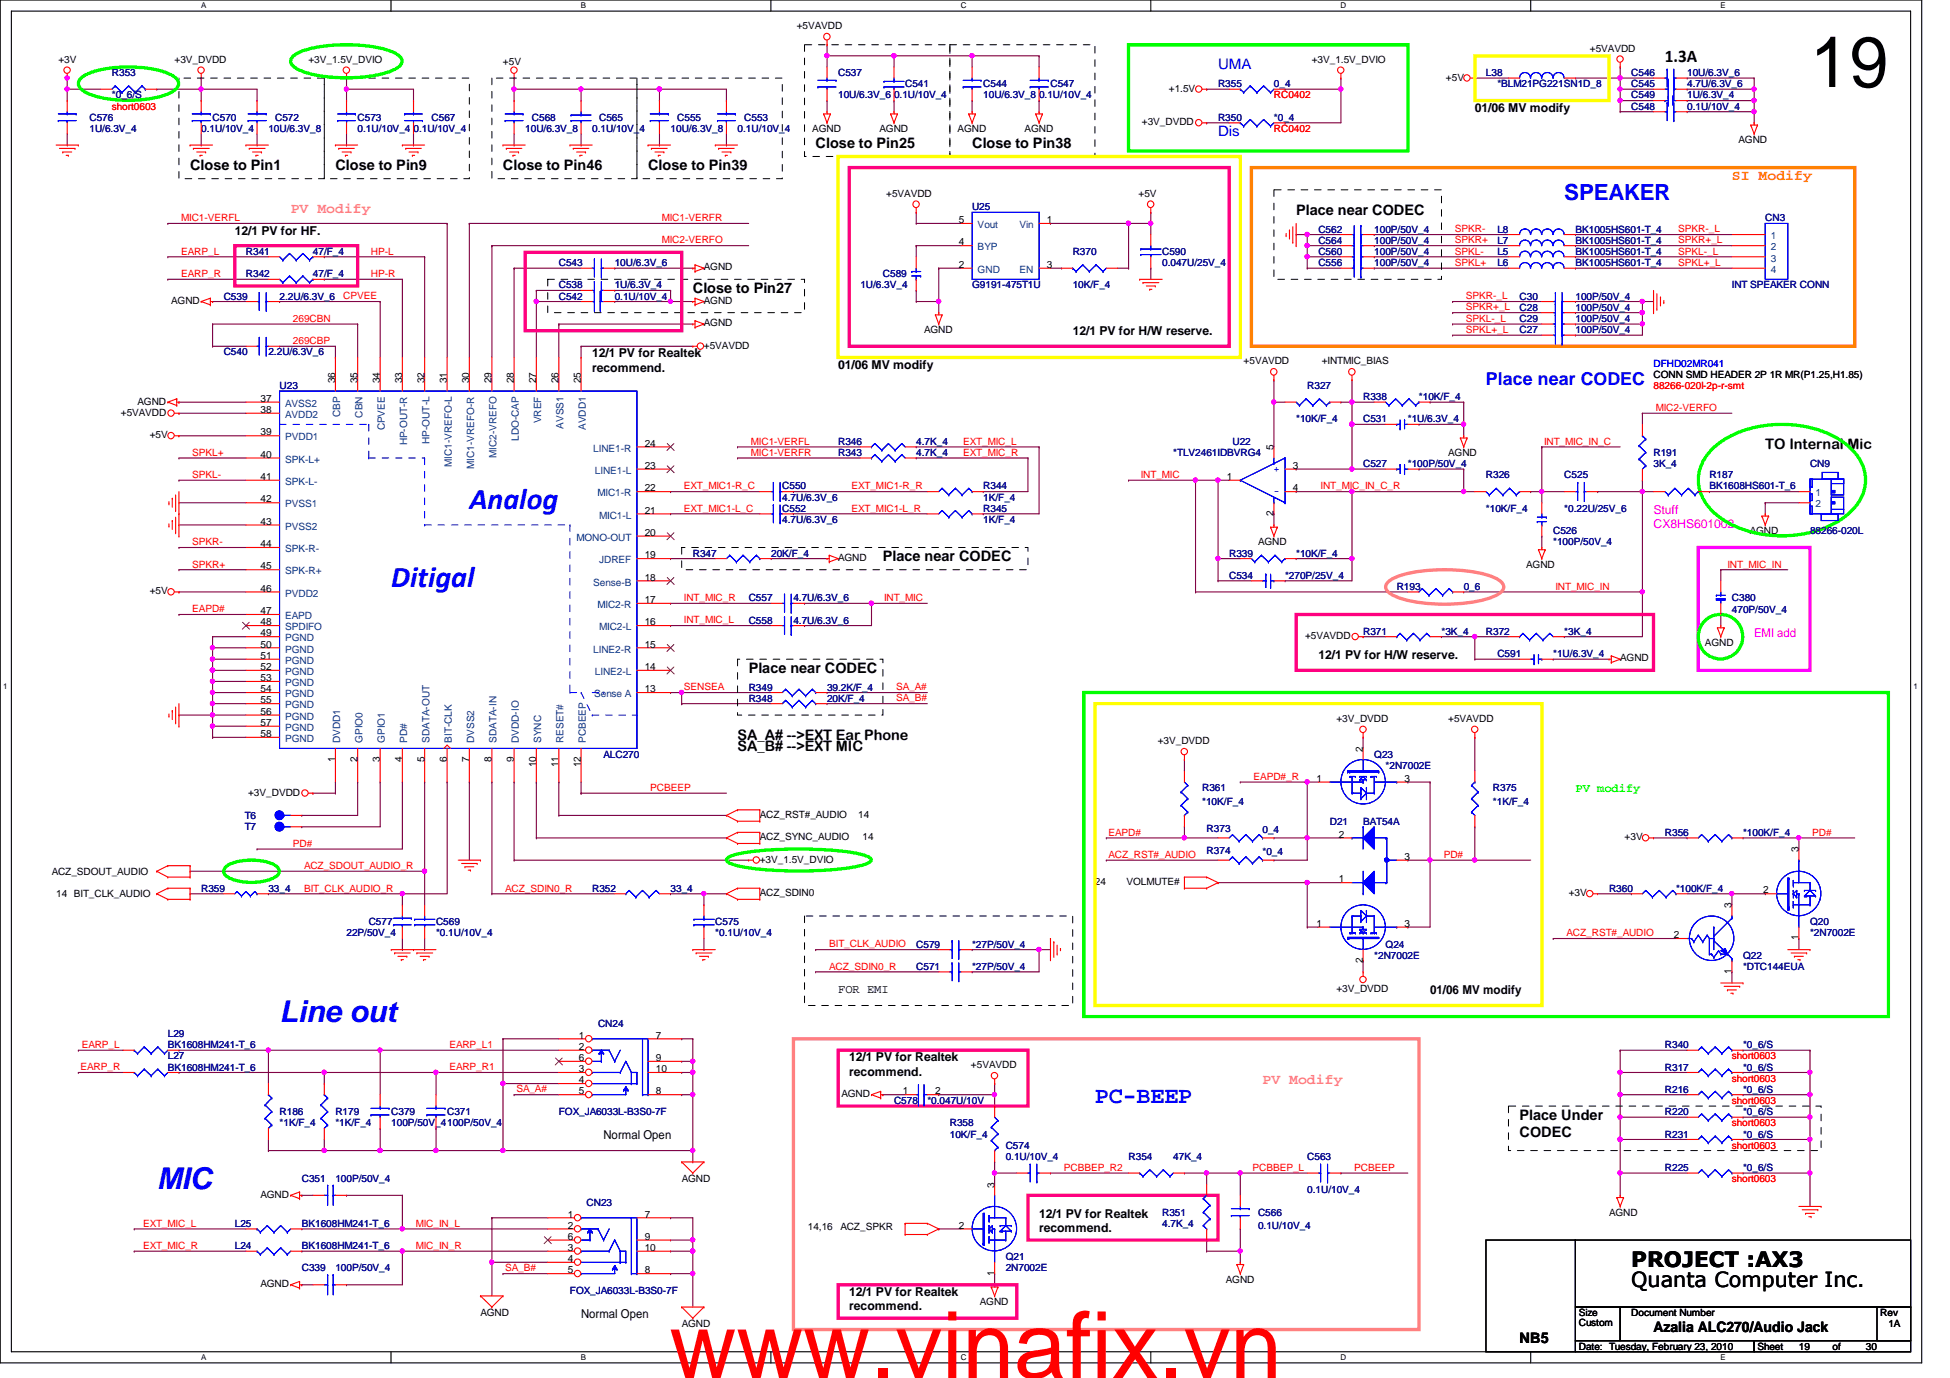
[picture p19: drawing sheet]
<svg xmlns="http://www.w3.org/2000/svg" width="297mm" height="210mm" viewBox="0 0 297 210" stroke-linecap="round" stroke-linejoin="round" font-family="sans-serif">
<defs><g id="words">
<text font-size="14.1" fill="#f00" x="102" y="209.9">www.vinafix.vn</text>
<text font-size="10.9" x="275.7" y="13.3">19</text>
<g font-size="4.6" fill="#00f">
<text x="71.5" y="77.5">Analog</text>
<text x="59.6" y="89.5">Ditigal</text>
<text x="42.6" y="155.7">Line out</text>
<text x="23.9" y="181.2">MIC</text>
</g>
<text font-size="3.6" fill="#00f" x="166.8" y="168">PC-BEEP</text>
<text font-size="3.4" fill="#00f" x="238.3" y="30.4">SPEAKER</text>
<g font-size="3.2">
<text x="248.5" y="196">Quanta Computer Inc.</text>
<text x="248.5" y="193">PROJECT :AX3</text>
</g>
<text font-size="2.7" x="253.6" y="9.4">1.3A</text>
<text font-size="2.7" fill="#00f" x="226.4" y="58.7">Place near CODEC</text>
<g font-size="2.2" fill="#00f">
<text x="185.5" y="10.5">UMA</text>
<text x="185.5" y="20.7">Dis</text>
</g>
<g font-size="2.2">
<text x="124.2" y="22.5">Close to Pin25</text>
<text x="148.1" y="22.5">Close to Pin38</text>
<text x="29" y="25.9">Close to Pin1</text>
<text x="51.1" y="25.9">Close to Pin9</text>
<text x="76.6" y="25.9">Close to Pin46</text>
<text x="98.7" y="25.9">Close to Pin39</text>
<text x="197.4" y="32.7">Place near CODEC</text>
<text x="105.5" y="44.6">Close to Pin27</text>
<text x="268.9" y="68.5">TO Internal Mic</text>
<text x="134.5" y="85.5">Place near CODEC</text>
<text x="114" y="102.5">Place near CODEC</text>
<text x="112.3" y="112.7">SA_A# --&gt;EXT Ear Phone</text>
<text x="112.3" y="114.4">SA_B# --&gt;EXT MIC</text>
<text x="231.5" y="170.6">Place Under</text>
<text x="231.5" y="173.2">CODEC</text>
<text x="251.9" y="202.9">Azalia ALC270/Audio Jack</text>
<text x="231.5" y="204.6">NB5</text>
</g>
<text font-size="2.2" fill="#ff8000" x="263.8" y="27.3">SI Modify</text>
<g font-size="2.2" fill="#ff8080">
<text x="44.3" y="32.4">PV Modify</text>
<text x="192.3" y="165.2">PV Modify</text>
</g>
<g font-size="1.9">
<text x="224.7" y="17">01/06 MV modify</text>
<text x="35.8" y="35.7">12/1 PV for HF.</text>
<text x="163.4" y="51.1">12/1 PV for H/W reserve.</text>
<text x="90.2" y="54.4">12/1 PV for Realtek</text>
<text x="90.2" y="56.6">recommend.</text>
<text x="127.7" y="56.1">01/06 MV modify</text>
<text x="200.8" y="100.4">12/1 PV for H/W reserve.</text>
<text x="127.7" y="151.2">FOR EMI</text>
<text x="217.8" y="151.4">01/06 MV modify</text>
<text x="129.4" y="161.7">12/1 PV for Realtek</text>
<text x="129.4" y="163.9">recommend.</text>
<text x="91.9" y="173.6">Normal Open</text>
<text x="158.3" y="185.5">12/1 PV for Realtek</text>
<text x="158.3" y="187.7">recommend.</text>
<text x="129.4" y="197.4">12/1 PV for Realtek</text>
<text x="88.5" y="200.8">Normal Open</text>
<text x="129.4" y="199.6">recommend.</text>
</g>
<g font-size="1.9" fill="#f0f">
<text x="251.9" y="78.3">Stuff</text>
<text x="251.9" y="80.4">CX8HS601002</text>
<text x="267.2" y="97">EMI add</text>
</g>
<text font-size="1.9" fill="#0f0" x="240" y="120.7">PV modify</text>
<g font-size="1.5">
<text x="121.4" y="4.4">+5VAVDD</text>
<text x="8.9" y="9.6">+3V</text>
<text x="26.6" y="9.6">+3V_DVDD</text>
<text x="47" y="9.6">+3V_1.5V_DVIO</text>
<text x="76.6" y="9.9">+5V</text>
<text x="199.8" y="9.6">+3V_1.5V_DVIO</text>
<text x="242.2" y="7.9">+5VAVDD</text>
<text x="178.1" y="14">+1.5V</text>
<text x="220.3" y="12.3">+5V</text>
<text x="123.7" y="20.1">AGND</text>
<text x="134" y="20.1">AGND</text>
<text x="145.9" y="20.1">AGND</text>
<text x="156.1" y="20.1">AGND</text>
<text x="173.9" y="19.1">+3V_DVDD</text>
<text x="264.8" y="21.8">AGND</text>
<text x="135" y="30">+5VAVDD</text>
<text x="173.4" y="30">+5V</text>
<text x="146" y="34">5</text>
<text x="159.5" y="34">1</text>
<text x="107.2" y="41.2">AGND</text>
<text x="146" y="37.4">4</text>
<text x="146" y="40.8">2</text>
<text x="159.5" y="40.8">3</text>
<text x="26.1" y="46.3">AGND</text>
<text x="107.2" y="46.3">AGND</text>
<text x="107.2" y="49.7">AGND</text>
<text x="107.2" y="53.1">+5VAVDD</text>
<text x="140.8" y="50.8">AGND</text>
<text x="51.1" y="58.4" transform="rotate(-90 51.1 58.4)">36</text>
<text x="54.4" y="58.4" transform="rotate(-90 54.4 58.4)">35</text>
<text x="57.9" y="58.4" transform="rotate(-90 57.9 58.4)">34</text>
<text x="61.3" y="58.4" transform="rotate(-90 61.3 58.4)">33</text>
<text x="64.6" y="58.4" transform="rotate(-90 64.6 58.4)">32</text>
<text x="68.1" y="58.4" transform="rotate(-90 68.1 58.4)">31</text>
<text x="71.5" y="58.4" transform="rotate(-90 71.5 58.4)">30</text>
<text x="74.9" y="58.4" transform="rotate(-90 74.9 58.4)">29</text>
<text x="78.3" y="58.4" transform="rotate(-90 78.3 58.4)">28</text>
<text x="81.7" y="58.4" transform="rotate(-90 81.7 58.4)">27</text>
<text x="85.1" y="58.4" transform="rotate(-90 85.1 58.4)">26</text>
<text x="88.5" y="58.4" transform="rotate(-90 88.5 58.4)">25</text>
<text x="189.4" y="55.5">+5VAVDD</text>
<text x="201.3" y="55.5">+INTMIC_BIAS</text>
<text x="251.9" y="57.5">CONN SMD HEADER 2P 1R MR(P1.25,H1.85)</text>
<text x="18.4" y="63.3">+5VAVDD</text>
<text x="21" y="61.6">AGND</text>
<text x="39.7" y="61.2">37</text>
<text x="39.7" y="62.9">38</text>
<text x="22.8" y="66.7">+5V</text>
<text x="39.7" y="66.3">39</text>
<text x="39.7" y="69.7">40</text>
<text x="98.2" y="71.4">23</text>
<text x="98.2" y="68">24</text>
<text x="194" y="68.6" transform="rotate(-90 194 68.6)">5</text>
<text x="196.9" y="71.4">3</text>
<text x="220.6" y="69.5">AGND</text>
<text x="39.7" y="73.1">41</text>
<text x="39.7" y="76.5">42</text>
<text x="98.2" y="74.8">22</text>
<text x="186.9" y="73.1">1</text>
<text x="196.9" y="74.8">4</text>
<text x="39.7" y="79.9">43</text>
<text x="39.7" y="83.4">44</text>
<text x="98.2" y="81.6">20</text>
<text x="98.2" y="78.2">21</text>
<text x="191.6" y="83.1">AGND</text>
<text x="194" y="78.6" transform="rotate(-90 194 78.6)">2</text>
<text x="266.5" y="81.4">AGND</text>
<text x="39.7" y="86.7">45</text>
<text x="98.2" y="88.4">18</text>
<text x="98.2" y="85">19</text>
<text x="127.7" y="85.5">AGND</text>
<text x="232.5" y="86.5">AGND</text>
<text x="22.8" y="90.6">+5V</text>
<text x="39.7" y="90.1">46</text>
<text x="39.7" y="93.6">47</text>
<text x="39.7" y="95.2">48</text>
<text x="98.2" y="95.2">16</text>
<text x="98.2" y="91.9">17</text>
<text x="39.7" y="96.9">49</text>
<text x="39.7" y="98.6">50</text>
<text x="39.7" y="100.4">51</text>
<text x="98.2" y="98.6">15</text>
<text x="198.8" y="97.4">+5VAVDD</text>
<text x="246.8" y="100.8">AGND</text>
<text x="259.7" y="98.4">AGND</text>
<text x="39.7" y="102.1">52</text>
<text x="39.7" y="103.8">53</text>
<text x="39.7" y="105.5">54</text>
<text x="39.7" y="107.1">55</text>
<text x="98.2" y="105.5">13</text>
<text x="98.2" y="102.1">14</text>
<text x="39.7" y="108.9">56</text>
<text x="39.7" y="110.6">57</text>
<text x="39.7" y="112.3">58</text>
<text x="176.4" y="113.4">+3V_DVDD</text>
<text x="203.6" y="110">+3V_DVDD</text>
<text x="220.6" y="110">+5VAVDD</text>
<text x="51.1" y="116" transform="rotate(-90 51.1 116)">1</text>
<text x="54.4" y="116" transform="rotate(-90 54.4 116)">2</text>
<text x="57.9" y="116" transform="rotate(-90 57.9 116)">3</text>
<text x="61.3" y="116" transform="rotate(-90 61.3 116)">4</text>
<text x="64.6" y="116" transform="rotate(-90 64.6 116)">5</text>
<text x="68.1" y="116" transform="rotate(-90 68.1 116)">6</text>
<text x="71.5" y="116" transform="rotate(-90 71.5 116)">7</text>
<text x="74.9" y="116" transform="rotate(-90 74.9 116)">8</text>
<text x="78.3" y="116" transform="rotate(-90 78.3 116)">9</text>
<text x="81.7" y="116.9" transform="rotate(-90 81.7 116.9)">10</text>
<text x="85.1" y="116.9" transform="rotate(-90 85.1 116.9)">11</text>
<text x="88.5" y="116.9" transform="rotate(-90 88.5 116.9)">12</text>
<text x="200.5" y="119.1">1</text>
<text x="207.6" y="114.5" transform="rotate(-90 207.6 114.5)">2</text>
<text x="213.9" y="119.1">3</text>
<text x="37.8" y="121.2">+3V_DVDD</text>
<text x="115.7" y="124.6">ACZ_RST#_AUDIO</text>
<text x="130.7" y="124.6">14</text>
<text x="115.7" y="128">ACZ_SYNC_AUDIO</text>
<text x="115.7" y="131.4">+3V_1.5V_DVIO</text>
<text x="131.4" y="128">14</text>
<text x="203.9" y="127.6">2</text>
<text x="213.9" y="131">3</text>
<text x="247.5" y="128">+3V</text>
<text x="274" y="129.8" transform="rotate(-90 274 129.8)">3</text>
<text x="7.9" y="133.3">ACZ_SDOUT_AUDIO</text>
<text x="8.5" y="136.7">14 BIT_CLK_AUDIO</text>
<text x="115.7" y="136.5">ACZ_SDIN0</text>
<text x="166.8" y="134.8">24</text>
<text x="171.6" y="134.8">VOLMUTE#</text>
<text x="203.9" y="134.4">1</text>
<text x="239" y="136.5">+3V</text>
<text x="268.6" y="136.1">2</text>
<text x="200.5" y="141.2">1</text>
<text x="213.9" y="141.2">3</text>
<text x="255" y="142.9">2</text>
<text x="263.8" y="138.3" transform="rotate(-90 263.8 138.3)">3</text>
<text x="274" y="143.3" transform="rotate(-90 274 143.3)">1</text>
<text x="207.6" y="146.7" transform="rotate(-90 207.6 146.7)">2</text>
<text x="263.8" y="148.4" transform="rotate(-90 263.8 148.4)">1</text>
<text x="203.6" y="151.1">+3V_DVDD</text>
<text x="88.2" y="158.2">1</text>
<text x="88.2" y="159.9">2</text>
<text x="88.2" y="161.6">6</text>
<text x="99.9" y="158.2">7</text>
<text x="99.9" y="161.6">9</text>
<text x="88.2" y="163.3">3</text>
<text x="88.2" y="165">4</text>
<text x="88.2" y="166.7">5</text>
<text x="99.9" y="166.7">8</text>
<text x="99.9" y="163.3">10</text>
<text x="128.2" y="167.1">AGND</text>
<text x="137.5" y="166.7">1</text>
<text x="142.4" y="166.7">2</text>
<text x="147.9" y="162.7">+5VAVDD</text>
<text x="39.7" y="182.5">AGND</text>
<text x="86.5" y="185.5">1</text>
<text x="98.2" y="185.5">7</text>
<text x="103.8" y="180.1">AGND</text>
<text x="151.5" y="180.9" transform="rotate(-90 151.5 180.9)">3</text>
<text x="245.1" y="185.2">AGND</text>
<text x="86.5" y="187.2">2</text>
<text x="86.5" y="188.8">6</text>
<text x="86.5" y="190.5">3</text>
<text x="98.2" y="188.8">9</text>
<text x="98.2" y="190.5">10</text>
<text x="123.1" y="187.4">14,16</text>
<text x="128" y="187.4">ACZ_SPKR</text>
<text x="146" y="187.2">2</text>
<text x="39.7" y="196.1">AGND</text>
<text x="86.5" y="192.2">4</text>
<text x="86.5" y="194">5</text>
<text x="98.2" y="194">8</text>
<text x="151.5" y="194.3" transform="rotate(-90 151.5 194.3)">1</text>
<text x="186.7" y="195.4">AGND</text>
<text x="73.2" y="200.5">AGND</text>
<text x="103.8" y="202.2">AGND</text>
<text x="149.3" y="198.8">AGND</text>
<text x="240.5" y="200.5">Size</text>
<text x="240.5" y="202">Custom</text>
<text x="248.5" y="200.5">Document Number</text>
<text x="286.4" y="200.5">Rev</text>
<text x="287.7" y="202.2">1A</text>
<text x="240.5" y="205.6">Date: Tuesday, February 23, 2010</text>
<text x="267.7" y="205.6">Sheet</text>
<text x="274" y="205.6">19</text>
<text x="279.1" y="205.6">of</text>
<text x="284.2" y="205.6">30</text>
</g>
<g font-size="1.5" fill="#000080">
<text x="17.1" y="11.6">R353</text>
<text x="127.7" y="11.6">C537</text>
<text x="226.4" y="11.6">L38</text>
<text x="248.5" y="11.6">C546</text>
<text x="257" y="11.6">10U/6.3V_6</text>
<text x="17.1" y="15">*0_6/S</text>
<text x="127.7" y="15">10U/6.3V_6</text>
<text x="136.2" y="15">0.1U/10V_4</text>
<text x="137.9" y="13.3">C541</text>
<text x="149.8" y="13.3">C544</text>
<text x="149.8" y="15">10U/6.3V_8</text>
<text x="158.3" y="15">0.1U/10V_4</text>
<text x="160" y="13.3">C547</text>
<text x="185.5" y="13.3">R355</text>
<text x="194.1" y="13.3">0_4</text>
<text x="228.1" y="13.3">*BLM21PG221SN1D_8</text>
<text x="248.5" y="16.7">C548</text>
<text x="248.5" y="13.3">C545</text>
<text x="248.5" y="15">C549</text>
<text x="257" y="16.7">0.1U/10V_4</text>
<text x="257" y="13.3">4.7U/6.3V_6</text>
<text x="257" y="15">1U/6.3V_4</text>
<text x="13.6" y="18.4">C576</text>
<text x="13.6" y="20.1">1U/6.3V_4</text>
<text x="30.6" y="20.1">0.1U/10V_4</text>
<text x="32.4" y="18.4">C570</text>
<text x="40.9" y="20.1">10U/6.3V_8</text>
<text x="41.9" y="18.4">C572</text>
<text x="54.5" y="18.4">C573</text>
<text x="54.5" y="20.1">0.1U/10V_4</text>
<text x="63" y="20.1">0.1U/10V_4</text>
<text x="65.7" y="18.4">C567</text>
<text x="80" y="20.1">10U/6.3V_8</text>
<text x="81" y="18.4">C568</text>
<text x="90.2" y="20.1">0.1U/10V_4</text>
<text x="91.3" y="18.4">C565</text>
<text x="102.1" y="20.1">10U/6.3V_8</text>
<text x="103.2" y="18.4">C555</text>
<text x="112.3" y="20.1">0.1U/10V_4</text>
<text x="113.4" y="18.4">C553</text>
<text x="185.5" y="18.4">R350</text>
<text x="194.1" y="18.4">*0_4</text>
<text x="148.1" y="32">U25</text>
<text x="200.8" y="35.4">C562</text>
<text x="209.3" y="35.4">100P/50V_4</text>
<text x="228.1" y="35.4">L8</text>
<text x="240" y="35.4">BK1005HS601-T_4</text>
<text x="268.9" y="33.7">CN3</text>
<text x="37.5" y="38.8">R341</text>
<text x="47.7" y="38.8">47/F_4</text>
<text x="85.1" y="40.5">C543</text>
<text x="93.6" y="40.5">10U/6.3V_6</text>
<text x="163.4" y="38.8">R370</text>
<text x="177" y="38.8">C590</text>
<text x="177" y="40.5">0.047U/25V_4</text>
<text x="200.8" y="38.8">C560</text>
<text x="200.8" y="37.1">C564</text>
<text x="200.8" y="40.5">C556</text>
<text x="209.3" y="38.8">100P/50V_4</text>
<text x="209.3" y="37.1">100P/50V_4</text>
<text x="209.3" y="40.5">100P/50V_4</text>
<text x="228.1" y="38.8">L5</text>
<text x="228.1" y="40.5">L6</text>
<text x="228.1" y="37.1">L7</text>
<text x="240" y="38.8">BK1005HS601-T_4</text>
<text x="240" y="40.5">BK1005HS601-T_4</text>
<text x="240" y="37.1">BK1005HS601-T_4</text>
<text x="34.1" y="45.6">C539</text>
<text x="37.5" y="42.2">R342</text>
<text x="42.6" y="45.6">2.2U/6.3V_6</text>
<text x="47.7" y="42.2">47/F_4</text>
<text x="85.1" y="43.9">C538</text>
<text x="85.1" y="45.6">C542</text>
<text x="93.6" y="43.9">1U/6.3V_4</text>
<text x="93.6" y="45.6">0.1U/10V_4</text>
<text x="131.1" y="43.9">1U/6.3V_4</text>
<text x="134.5" y="42.2">C589</text>
<text x="148.1" y="43.9">G9191-475T1U</text>
<text x="163.4" y="43.9">10K/F_4</text>
<text x="231.5" y="45.6">C30</text>
<text x="231.5" y="47.3">C28</text>
<text x="240" y="45.6">100P/50V_4</text>
<text x="240" y="47.3">100P/50V_4</text>
<text x="263.8" y="43.9">INT SPEAKER CONN</text>
<text x="231.5" y="49">C29</text>
<text x="231.5" y="50.8">C27</text>
<text x="240" y="49">100P/50V_4</text>
<text x="240" y="50.8">100P/50V_4</text>
<text x="34.1" y="54.1">C540</text>
<text x="40.9" y="54.1">2.2U/6.3V_6</text>
<text x="42.6" y="59.3">U23</text>
<text x="199.1" y="59.3">R327</text>
<text x="197.4" y="64.3">*10K/F_4</text>
<text x="207.6" y="64.3">C531</text>
<text x="207.6" y="61">R338</text>
<text x="214.5" y="64.3">*1U/6.3V_4</text>
<text x="216.2" y="61">*10K/F_4</text>
<text x="127.7" y="69.5">R343</text>
<text x="127.7" y="67.8">R346</text>
<text x="139.6" y="69.5">4.7K_4</text>
<text x="139.6" y="67.8">4.7K_4</text>
<text x="178.7" y="69.5">*TLV2461IDBVRG4</text>
<text x="187.7" y="67.8">U22</text>
<text x="207.6" y="71.2">C527</text>
<text x="214.5" y="71.2">*100P/50V_4</text>
<text x="251.9" y="69.5">R191</text>
<text x="251.9" y="71.2">3K_4</text>
<text x="275.7" y="71.2">CN9</text>
<text x="119.2" y="74.5">C550</text>
<text x="119.2" y="76.3">4.7U/6.3V_6</text>
<text x="119.2" y="78">C552</text>
<text x="149.8" y="78">R345</text>
<text x="149.8" y="74.5">R344</text>
<text x="149.8" y="76.3">1K/F_4</text>
<text x="226.4" y="72.9">R326</text>
<text x="226.4" y="78">*10K/F_4</text>
<text x="238.3" y="72.9">C525</text>
<text x="238.3" y="78">*0.22U/25V_6</text>
<text x="260.4" y="72.9">R187</text>
<text x="260.4" y="74.5">BK1608HS601-T_6</text>
<text x="119.2" y="79.7">4.7U/6.3V_6</text>
<text x="149.8" y="79.7">1K/F_4</text>
<text x="236.6" y="81.4">C526</text>
<text x="236.6" y="83.1">*100P/50V_4</text>
<text x="275.7" y="81.4">88266-020L</text>
<text x="105.5" y="84.8">R347</text>
<text x="117.5" y="84.8">20K/F_4</text>
<text x="187.2" y="88.2">C534</text>
<text x="187.2" y="84.8">R339</text>
<text x="195.7" y="88.2">*270P/25V_4</text>
<text x="197.4" y="84.8">*10K/F_4</text>
<text x="212.8" y="89.9">R193</text>
<text x="223" y="89.9">0_6</text>
<text x="114" y="95">C558</text>
<text x="114" y="91.6">C557</text>
<text x="120.9" y="95">4.7U/6.3V_6</text>
<text x="120.9" y="91.6">4.7U/6.3V_6</text>
<text x="263.8" y="91.6">C380</text>
<text x="263.8" y="93.3">470P/50V_4</text>
<text x="207.6" y="96.7">R371</text>
<text x="219.6" y="96.7">*3K_4</text>
<text x="226.4" y="96.7">R372</text>
<text x="228.1" y="100.1">C591</text>
<text x="236.6" y="100.1">*1U/6.3V_4</text>
<text x="238.3" y="96.7">*3K_4</text>
<text x="114" y="106.9">R348</text>
<text x="114" y="105.2">R349</text>
<text x="126" y="106.9">20K/F_4</text>
<text x="126" y="105.2">39.2K/F_4</text>
<text x="91.9" y="115.4">ALC270</text>
<text x="209.3" y="115.4">Q23</text>
<text x="211.1" y="117.1">*2N7002E</text>
<text x="37.3" y="124.8">T6</text>
<text x="183.1" y="120.5">R361</text>
<text x="183.1" y="122.6">*10K/F_4</text>
<text x="202.6" y="125.6">D21</text>
<text x="207.6" y="125.6">BAT54A</text>
<text x="227.4" y="120.5">R375</text>
<text x="227.4" y="122.6">*1K/F_4</text>
<text x="37.3" y="126.5">T7</text>
<text x="183.8" y="130">R374</text>
<text x="183.8" y="126.7">R373</text>
<text x="192.3" y="130.2">*0_4</text>
<text x="192.3" y="126.8">0_4</text>
<text x="253.6" y="127.3">R356</text>
<text x="265.5" y="127.3">*100K/F_4</text>
<text x="30.6" y="135.8">R359</text>
<text x="40.9" y="135.8">33_4</text>
<text x="90.2" y="135.8">R352</text>
<text x="102.1" y="135.8">33_4</text>
<text x="245.1" y="135.8">R360</text>
<text x="255.3" y="135.8">*100K/F_4</text>
<text x="52.8" y="142.6">22P/50V_4</text>
<text x="56.2" y="140.9">C577</text>
<text x="66.4" y="140.9">C569</text>
<text x="66.4" y="142.6">*0.1U/10V_4</text>
<text x="109" y="140.9">C575</text>
<text x="109" y="142.6">*0.1U/10V_4</text>
<text x="275.7" y="140.9">Q20</text>
<text x="275.7" y="142.6">*2N7002E</text>
<text x="139.6" y="147.7">C571</text>
<text x="139.6" y="144.4">C579</text>
<text x="148.1" y="147.7">*27P/50V_4</text>
<text x="148.1" y="144.4">*27P/50V_4</text>
<text x="209.3" y="146">*2N7002E</text>
<text x="211.1" y="144.4">Q24</text>
<text x="265.5" y="146">Q22</text>
<text x="265.5" y="147.7">*DTC144EUA</text>
<text x="25.6" y="157.9">L29</text>
<text x="25.6" y="159.6">BK1608HM241-T_6</text>
<text x="25.6" y="161.4">L27</text>
<text x="91.1" y="156.4">CN24</text>
<text x="253.6" y="159.6">R340</text>
<text x="265.5" y="159.6">*0_6/S</text>
<text x="25.6" y="163.1">BK1608HM241-T_6</text>
<text x="253.6" y="163.1">R317</text>
<text x="253.6" y="166.5">R216</text>
<text x="265.5" y="163.1">*0_6/S</text>
<text x="265.5" y="166.5">*0_6/S</text>
<text x="42.6" y="169.9">R186</text>
<text x="42.6" y="171.6">*1K/F_4</text>
<text x="51.1" y="169.9">R179</text>
<text x="51.1" y="171.6">*1K/F_4</text>
<text x="59.6" y="169.9">C379</text>
<text x="59.6" y="171.6">100P/50V_4100P/50V_4</text>
<text x="68.1" y="169.9">C371</text>
<text x="85.1" y="169.9">FOX_JA6033L-B3S0-7F</text>
<text x="136.2" y="168.1">C578</text>
<text x="141.3" y="168.1">*0.047U/10V</text>
<text x="144.7" y="171.6">R358</text>
<text x="144.7" y="173.3">10K/F_4</text>
<text x="253.6" y="173.3">R231</text>
<text x="253.6" y="169.9">R220</text>
<text x="265.5" y="173.3">*0_6/S</text>
<text x="265.5" y="169.9">*0_6/S</text>
<text x="153.2" y="175">C574</text>
<text x="153.2" y="176.7">0.1U/10V_4</text>
<text x="171.9" y="176.7">R354</text>
<text x="178.7" y="176.7">47K_4</text>
<text x="199.1" y="176.7">C563</text>
<text x="253.6" y="178.4">R225</text>
<text x="265.5" y="178.4">*0_6/S</text>
<text x="46" y="180.1">C351</text>
<text x="51.1" y="180.1">100P/50V_4</text>
<text x="89.4" y="183.6">CN23</text>
<text x="177" y="185.2">R351</text>
<text x="191.6" y="185.2">C566</text>
<text x="199.1" y="181.8">0.1U/10V_4</text>
<text x="35.8" y="190.3">L24</text>
<text x="35.8" y="186.9">L25</text>
<text x="46" y="190.3">BK1608HM241-T_6</text>
<text x="46" y="186.9">BK1608HM241-T_6</text>
<text x="153.2" y="192">Q21</text>
<text x="177" y="186.9">4.7K_4</text>
<text x="191.6" y="187.2">0.1U/10V_4</text>
<text x="46" y="193.7">C339</text>
<text x="51.1" y="193.7">100P/50V_4</text>
<text x="86.8" y="197.1">FOX_JA6033L-B3S0-7F</text>
<text x="153.2" y="193.7">2N7002E</text>
</g>
<g font-size="1.5" fill="#f00">
<text x="17.1" y="16.7">short0603</text>
<text x="194.1" y="15">RC0402</text>
<text x="194.1" y="20.1">RC0402</text>
<text x="27.6" y="33.7">MIC1-VERFL</text>
<text x="100.8" y="33.7">MIC1-VERFR</text>
<text x="221.6" y="35.4">SPKR-</text>
<text x="255.6" y="35.4">SPKR-_L</text>
<text x="27.6" y="38.8">EARP_L</text>
<text x="56.5" y="38.8">HP-L</text>
<text x="100.8" y="37.1">MIC2-VERFO</text>
<text x="221.6" y="37.1">SPKR+</text>
<text x="221.6" y="40.5">SPKL+</text>
<text x="221.6" y="38.8">SPKL-</text>
<text x="255.6" y="40.5">SPKL+_L</text>
<text x="255.6" y="38.8">SPKL-_L</text>
<text x="255.6" y="37.1">SPKR+_L</text>
<text x="27.6" y="42.2">EARP_R</text>
<text x="52.3" y="45.6">CPVEE</text>
<text x="56.5" y="42.2">HP-R</text>
<text x="223.3" y="45.6">SPKR-_L</text>
<text x="223.3" y="47.3">SPKR+_L</text>
<text x="44.6" y="52.4">269CBP</text>
<text x="44.6" y="49">269CBN</text>
<text x="223.3" y="49">SPKL-_L</text>
<text x="223.3" y="50.7">SPKL+_L</text>
<text x="251.9" y="59.3">88266-020l-2p-r-smt</text>
<text x="252.2" y="62.6">MIC2-VERFO</text>
<text x="29.3" y="69.4">SPKL+</text>
<text x="114.4" y="67.7">MIC1-VERFL</text>
<text x="114.4" y="69.4">MIC1-VERFR</text>
<text x="146.7" y="69.4">EXT_MIC_R</text>
<text x="146.7" y="67.7">EXT_MIC_L</text>
<text x="235.2" y="67.7">INT_MIC_IN_C</text>
<text x="29.3" y="72.8">SPKL-</text>
<text x="104.2" y="77.9">EXT_MIC1-L_C</text>
<text x="104.2" y="74.5">EXT_MIC1-R_C</text>
<text x="129.7" y="77.9">EXT_MIC1-L_R</text>
<text x="129.7" y="74.5">EXT_MIC1-R_R</text>
<text x="173.8" y="72.8">INT_MIC</text>
<text x="201.2" y="74.5">INT_MIC_IN_C_R</text>
<text x="29.3" y="83.1">SPKR-</text>
<text x="29.3" y="86.4">SPKR+</text>
<text x="236.9" y="89.8">INT_MIC_IN</text>
<text x="263.1" y="86.4">INT_MIC_IN</text>
<text x="29.3" y="93.3">EAPD#</text>
<text x="104.2" y="95">INT_MIC_L</text>
<text x="104.2" y="91.6">INT_MIC_R</text>
<text x="134.7" y="91.6">INT_MIC</text>
<text x="104.2" y="105.2">SENSEA</text>
<text x="136.5" y="106.8">SA_B#</text>
<text x="136.5" y="105.2">SA_A#</text>
<text x="191" y="118.8">EAPD#_R</text>
<text x="99.1" y="120.5">PCBEEP</text>
<text x="44.6" y="129">PD#</text>
<text x="168.9" y="127.3">EAPD#</text>
<text x="168.9" y="130.7">ACZ_RST#_AUDIO</text>
<text x="219.9" y="130.7">PD#</text>
<text x="276.1" y="127.3">PD#</text>
<text x="46.3" y="132.4">ACZ_SDOUT_AUDIO_R</text>
<text x="46.3" y="135.8">BIT_CLK_AUDIO_R</text>
<text x="77" y="135.8">ACZ_SDIN0_R</text>
<text x="238.6" y="142.6">ACZ_RST#_AUDIO</text>
<text x="126.3" y="144.3">BIT_CLK_AUDIO</text>
<text x="126.3" y="147.7">ACZ_SDIN0_R</text>
<text x="12.4" y="159.6">EARP_L</text>
<text x="68.4" y="159.6">EARP_L1</text>
<text x="263.8" y="161.4">short0603</text>
<text x="12.3" y="163">EARP_R</text>
<text x="68.4" y="163">EARP_R1</text>
<text x="78.7" y="166.4">SA_A#</text>
<text x="263.8" y="164.8">short0603</text>
<text x="263.8" y="171.6">short0603</text>
<text x="263.8" y="168.1">short0603</text>
<text x="162" y="178.4">PCBBEP_R2</text>
<text x="190.8" y="178.4">PCBBEP_L</text>
<text x="206.3" y="178.4">PCBEEP</text>
<text x="263.8" y="175">short0603</text>
<text x="263.8" y="180.1">short0603</text>
<text x="21.8" y="186.9">EXT_MIC_L</text>
<text x="21.8" y="190.2">EXT_MIC_R</text>
<text x="63.3" y="186.9">MIC_IN_L</text>
<text x="63.3" y="190.2">MIC_IN_R</text>
<text x="77" y="193.7">SA_B#</text>
</g>
<g font-size="1.5" fill="#004080">
<text x="148.9" y="34.8">Vout</text>
<text x="155.3" y="34.8">Vin</text>
<text x="148.9" y="38.1">BYP</text>
<text x="148.9" y="41.6">GND</text>
<text x="155.3" y="41.6">EN</text>
<text x="269.7" y="36.4">1</text>
<text x="269.7" y="38.1">2</text>
<text x="269.7" y="39.8">3</text>
<text x="269.7" y="41.6">4</text>
<text x="43.4" y="62">AVSS2</text>
<text x="43.4" y="63.7">AVDD2</text>
<text x="51.8" y="63.5" transform="rotate(-90 51.8 63.5)">CBP</text>
<text x="55.2" y="63.6" transform="rotate(-90 55.2 63.6)">CBN</text>
<text x="58.6" y="65.6" transform="rotate(-90 58.6 65.6)">CPVEE</text>
<text x="82.4" y="64.5" transform="rotate(-90 82.4 64.5)">VREF</text>
<text x="85.8" y="65.3" transform="rotate(-90 85.8 65.3)">AVSS1</text>
<text x="89.2" y="65.5" transform="rotate(-90 89.2 65.5)">AVDD1</text>
<text x="43.4" y="67.1">PVDD1</text>
<text x="43.4" y="70.5">SPK-L+</text>
<text x="62" y="67.9" transform="rotate(-90 62 67.9)">HP-OUT-R</text>
<text x="65.4" y="67.6" transform="rotate(-90 65.4 67.6)">HP-OUT-L</text>
<text x="68.8" y="71.2" transform="rotate(-90 68.8 71.2)">MIC1-VREFO-L</text>
<text x="72.2" y="71.4" transform="rotate(-90 72.2 71.4)">MIC1-VREFO-R</text>
<text x="75.6" y="69.8" transform="rotate(-90 75.6 69.8)">MIC2-VREFO</text>
<text x="79" y="67.2" transform="rotate(-90 79 67.2)">LDO-CAP</text>
<text x="90.4" y="68.8">LINE1-R</text>
<text x="43.4" y="73.9">SPK-L-</text>
<text x="43.4" y="77.3">PVSS1</text>
<text x="90.6" y="72.2">LINE1-L</text>
<text x="91" y="75.6">MIC1-R</text>
<text x="276.6" y="75.6">1</text>
<text x="276.6" y="77.3">2</text>
<text x="43.4" y="80.7">PVSS2</text>
<text x="87.8" y="82.4">MONO-OUT</text>
<text x="91.3" y="79">MIC1-L</text>
<text x="43.4" y="84.1">SPK-R-</text>
<text x="43.4" y="87.5">SPK-R+</text>
<text x="90.4" y="89.2">Sense-B</text>
<text x="91.3" y="85.8">JDREF</text>
<text x="43.4" y="90.9">PVDD2</text>
<text x="43.4" y="94.3">EAPD</text>
<text x="91" y="92.6">MIC2-R</text>
<text x="43.4" y="96">SPDIFO</text>
<text x="43.4" y="97.7">PGND</text>
<text x="43.4" y="99.4">PGND</text>
<text x="43.4" y="101.1">PGND</text>
<text x="90.4" y="99.4">LINE2-R</text>
<text x="91.3" y="96">MIC2-L</text>
<text x="43.4" y="102.8">PGND</text>
<text x="43.4" y="104.5">PGND</text>
<text x="43.4" y="106.2">PGND</text>
<text x="43.4" y="107.9">PGND</text>
<text x="90.5" y="106.2">Sense A</text>
<text x="90.6" y="102.8">LINE2-L</text>
<text x="43.4" y="109.6">PGND</text>
<text x="43.4" y="111.3">PGND</text>
<text x="43.4" y="113">PGND</text>
<text x="51.8" y="113.2" transform="rotate(-90 51.8 113.2)">DVDD1</text>
<text x="55.2" y="113.2" transform="rotate(-90 55.2 113.2)">GPIO0</text>
<text x="58.6" y="113.2" transform="rotate(-90 58.6 113.2)">GPIO1</text>
<text x="62" y="113.2" transform="rotate(-90 62 113.2)">PD#</text>
<text x="65.4" y="113.2" transform="rotate(-90 65.4 113.2)">SDATA-OUT</text>
<text x="68.8" y="113.2" transform="rotate(-90 68.8 113.2)">BIT-CLK</text>
<text x="72.2" y="113.2" transform="rotate(-90 72.2 113.2)">DVSS2</text>
<text x="75.6" y="113.2" transform="rotate(-90 75.6 113.2)">SDATA-IN</text>
<text x="79" y="113.2" transform="rotate(-90 79 113.2)">DVDD-IO</text>
<text x="82.4" y="113.2" transform="rotate(-90 82.4 113.2)">SYNC</text>
<text x="85.8" y="113.2" transform="rotate(-90 85.8 113.2)">RESET#</text>
<text x="89.2" y="113.2" transform="rotate(-90 89.2 113.2)">PCBEEP</text>
</g>
<g font-size="1.5" fill="#00f">
<text x="251.9" y="55.8">DFHD02MR041</text>
<text x="194.1" y="71.8">+</text>
<text x="194.1" y="75.3">-</text>
</g>
<g font-size="1.2">
<text x="30.6" y="1.3">A</text>
<text x="88.5" y="1.3">B</text>
<text x="146.3" y="1.3">C</text>
<text x="204.2" y="1.3">D</text>
<text x="262.1" y="1.3">E</text>
<text x=".5" y="104.9">1</text>
<text x="291.5" y="104.9">1</text>
<text x="30.6" y="207.2">A</text>
<text x="88.5" y="207.2">B</text>
<text x="146.3" y="207.2">C</text>
<text x="204.2" y="207.2">D</text>
<text x="262.1" y="207.2">E</text>
</g>
</g></defs>
<path d="M0 0h292.7v207.6h-292.7zM1.7 1.7h289.3v204.2h-289.3z" fill="none" stroke="#000" stroke-width=".17"/>
<g fill="#fff">
<path d="M30.6 .2h.8v1.3h-.8z"/>
<path d="M30.6 206.1h.8v1.3h-.8z"/>
</g>
<path d="M59.6 0v1.7M59.6 205.9v1.7" fill="none" stroke="#000" stroke-width=".17"/>
<g fill="#fff">
<path d="M88.5 .2h.7v1.3h-.7z"/>
<path d="M88.5 206.1h.7v1.3h-.7z"/>
</g>
<path d="M117.4 0v1.7M117.4 205.9v1.7" fill="none" stroke="#000" stroke-width=".17"/>
<g fill="#fff">
<path d="M146.3 .2h.9v1.3h-.9z"/>
<path d="M146.3 206.1h.9v1.3h-.9z"/>
</g>
<path d="M175.3 0v1.7M175.3 205.9v1.7" fill="none" stroke="#000" stroke-width=".17"/>
<g fill="#fff">
<path d="M204.2 .2h.9v1.3h-.9z"/>
<path d="M204.2 206.1h.9v1.3h-.9z"/>
</g>
<path d="M233.2 0v1.7M233.2 205.9v1.7" fill="none" stroke="#000" stroke-width=".17"/>
<g fill="#fff">
<path d="M262.1 .2h.7v1.3h-.7z"/>
<path d="M262.1 206.1h.7v1.3h-.7z"/>
<path d="M.5 103.8h.6v1.4h-.6z"/>
<path d="M291.5 103.8h.6v1.4h-.6z"/>
</g>
<path d="M78.3 131h.1M78.3 131h35.7M199.1 134.5h.1M199.1 134.5h5.2" fill="none" stroke="#800040" stroke-width=".17"/>
<circle cx="199.1" cy="134.4" r=".32" fill="#f0f"/>
<circle cx="199.1" cy="134.4" r=".32" fill="none" stroke="#f0f" stroke-width=".17"/>
<path d="M78.3 13.6h.1M78.3 11.9v1.7M78.3 13.6h10.2M139.6 69.8h.1M139.6 69.8h17" fill="none" stroke="#800040" stroke-width=".17"/>
<circle cx="78.3" cy="13.6" r=".32" fill="#f0f"/>
<circle cx="78.3" cy="13.6" r=".32" fill="none" stroke="#f0f" stroke-width=".17"/>
<g fill="none" stroke="#800040" stroke-width=".17">
<path d="M100.5 15.3h.1M100.5 13.6v1.7M136.2 8.5h.1M136.2 8.5v1.7M136.2 8.5h11.9M78.3 22.1h.1M78.3 20.4v1.7M209.3 37.4h.1M209.3 37.4h20.5M88.5 54.4h.1M88.5 52.7v1.7M149.8 74.9h.1"/>
<path d="M149.8 78.3h.1M149.8 74.9h6.8M149.8 78.3h8.5M126 107.2h.1M126 107.2h15.3"/>
</g>
<circle cx="136.2" cy="8.5" r=".32" fill="#f0f"/>
<circle cx="136.2" cy="8.5" r=".32" fill="none" stroke="#f0f" stroke-width=".17"/>
<g fill="none" stroke="#800040" stroke-width=".17">
<path d="M10.2 13.6h.1M10.2 11.9v1.7M30.6 13.6h.1M30.6 11.9v1.7M10.2 22.1h.1M10.2 20.4v1.7M39.2 22.1h.1M39.2 20.4v1.7M156.6 69.8h.1M156.6 69.8v5.1M158.3 68.1h.1M158.3 68.1v10.2"/>
<path d="M78.3 119.1h.1M78.3 119.1v11.9M74.9 136.1h.1M74.9 136.1h18.7M107.2 136.1h.1M107.2 136.1h3.5"/>
</g>
<circle cx="10.2" cy="11.9" r=".32" fill="#f0f"/>
<circle cx="10.2" cy="11.9" r=".32" fill="none" stroke="#f0f" stroke-width=".17"/>
<circle cx="10.2" cy="13.6" r=".32" fill="#f0f"/>
<circle cx="10.2" cy="13.6" r=".32" fill="none" stroke="#f0f" stroke-width=".17"/>
<g fill="none" stroke="#800040" stroke-width=".17">
<path d="M10.2 13.6h.1M10.2 13.6h5.2M39.2 15.3h.1M39.2 13.6v1.7M126 8.5h.1M126 8.5v1.7M148.1 15.3h.1M148.1 15.3v1.7M158.3 15.3h.1M158.3 15.3v1.7M30.6 22.1h.1M30.6 20.4v1.7"/>
<path d="M74.9 37.4h.1M74.9 37.4v17M209.3 35.7h.1M209.3 35.7h20.5M32.4 49.4h.1M32.4 52.7h.1M32.4 49.4v3.3M32.4 52.7h5.1M61.3 42.5h.1M61.3 42.5v11.9M88.5 52.7h.1M88.5 52.7h17"/>
<path d="M209.3 40.9h.1M209.3 40.9h20.5M27.3 80h.1M27.3 80h10.2M139.6 68.1h.1M139.6 68.1h18.7M102.1 85.1h.1M102.1 85.1h6.9M117.5 85.1h.1M117.5 85.1h8.5M61.3 119.1h.1M61.3 119.1v10.2"/>
<path d="M81.7 119.1h.1M81.7 119.1v8.5M103.8 105.5h.1M103.8 105.5h13.7"/>
</g>
<circle cx="103.8" cy="105.5" r=".32" fill="#f0f"/>
<circle cx="103.8" cy="105.5" r=".32" fill="none" stroke="#f0f" stroke-width=".17"/>
<path d="M74.9 37.4h.1M74.9 37.4h39.1M64.7 132.7h.1M64.7 132.7v5.1" fill="none" stroke="#800040" stroke-width=".17"/>
<circle cx="64.7" cy="132.7" r=".32" fill="#f0f"/>
<circle cx="64.7" cy="132.7" r=".32" fill="none" stroke="#f0f" stroke-width=".17"/>
<g fill="none" stroke="#800040" stroke-width=".17">
<path d="M110.7 15.3h.1M110.7 13.6v1.7M126 8.5h.1M126 8.5h10.2M136.2 15.3h.1M136.2 15.3v1.7M49.4 42.5h.1M49.4 42.5h11.9M57.9 45.9h.1M57.9 45.9v8.5M112.3 68.1h.1M112.3 68.1h18.8"/>
<path d="M88.5 119.1v1.7M39.2 129.3h.1M39.2 129.3h22.1M88.5 120.8h.1"/>
</g>
<circle cx="136.2" cy="8.5" r=".32" fill="#f0f"/>
<circle cx="136.2" cy="8.5" r=".32" fill="none" stroke="#f0f" stroke-width=".17"/>
<circle cx="126" cy="8.5" r=".32" fill="#f0f"/>
<circle cx="126" cy="8.5" r=".32" fill="none" stroke="#f0f" stroke-width=".17"/>
<path d="M100.5 13.6h.1M100.5 13.6h10.2M126 6.8h.1M126 6.8v1.7M68.1 34h.1M68.1 34v20.4M110.7 22.1h.1M110.7 20.4v1.7M85.1 119.1h.1M85.1 119.1v5.1M126 105.5h.1M126 105.5h15.3" fill="none" stroke="#800040" stroke-width=".17"/>
<circle cx="100.4" cy="13.6" r=".32" fill="#f0f"/>
<circle cx="100.4" cy="13.6" r=".32" fill="none" stroke="#f0f" stroke-width=".17"/>
<g fill="none" stroke="#800040" stroke-width=".17">
<path d="M126 15.3h.1M126 15.3v1.7M158.3 8.5h.1M158.3 8.5v1.7M25.6 39.1h.1M25.6 39.1h15.3M64.7 39.1h.1M64.7 39.1v15.3M71.5 34h.1M71.5 34v20.4M100.5 22.1h.1M100.5 20.4v1.7"/>
<path d="M42.6 52.7h.1M42.6 45.9h.1M42.6 52.7h8.5M42.6 45.9h15.3M81.7 44.2h.1M81.7 45.9h.1M81.7 45.9h6.8M81.7 44.2h6.8M85.1 49.4h.1M85.1 49.4v5M93.6 40.9h.1M93.6 40.9h11.9"/>
<path d="M102.1 45.9h.1M102.1 45.9h3.4M112.3 69.8h.1M112.3 69.8h18.8M51.1 119.1v1.7M103.8 107.2h.1M103.8 107.2h13.7M47.7 120.8h.1M47.7 120.8h3.4M51.1 120.8h.1M88.5 120.8h.1M88.5 120.8h22.2"/>
</g>
<circle cx="102.1" cy="45.9" r=".32" fill="#f0f"/>
<circle cx="102.1" cy="45.9" r=".32" fill="none" stroke="#f0f" stroke-width=".17"/>
<path d="M25.6 34h.1M25.6 34h42.5M81.7 45.9h.1M81.7 45.9v8.5M93.6 44.2h.1M93.6 44.2h8.5M102.1 44.2h.1M102.1 44.2v1.7" fill="none" stroke="#800040" stroke-width=".17"/>
<circle cx="81.7" cy="45.9" r=".32" fill="#f0f"/>
<circle cx="81.7" cy="45.9" r=".32" fill="none" stroke="#f0f" stroke-width=".17"/>
<g fill="none" stroke="#800040" stroke-width=".17">
<path d="M78.3 15.3h.1M78.3 13.6v1.7M148.1 8.5h.1M148.1 8.5v1.7M148.1 8.5h10.2M49.4 39.1h.1M49.4 39.1h15.3M71.5 34h.1M71.5 34h42.5M32.4 45.9h.1M32.4 45.9h5.1M85.1 49.4h.1"/>
<path d="M85.1 49.4h20.4"/>
</g>
<circle cx="148.1" cy="8.5" r=".32" fill="#f0f"/>
<circle cx="148.1" cy="8.5" r=".32" fill="none" stroke="#f0f" stroke-width=".17"/>
<g fill="none" stroke="#800040" stroke-width=".17">
<path d="M52.8 13.6h.1M52.8 11.9v1.7M52.8 13.6h10.2M88.5 22.1h.1M88.5 20.4v1.7M25.6 42.5h.1M25.6 42.5h15.3M32.4 49.4h.1M32.4 49.4h22.1M102.1 78.3h.1M102.1 74.9h.1M102.1 78.3h13.6"/>
<path d="M102.1 74.9h13.6M120.9 78.3h.1M120.9 74.9h.1M120.9 78.3h20.4M120.9 74.9h20.4M74.9 119.1h.1M74.9 119.1v17"/>
</g>
<circle cx="52.8" cy="13.6" r=".32" fill="#f0f"/>
<circle cx="52.8" cy="13.6" r=".32" fill="none" stroke="#f0f" stroke-width=".17"/>
<g fill="none" stroke="#800040" stroke-width=".17">
<path d="M63 15.3h.1M63 13.6v1.7M88.5 15.3h.1M88.5 13.6h.1M88.5 13.6v1.7M88.5 13.6h12M52.8 22.1h.1M52.8 20.4v1.7M63 22.1h.1M63 20.4v1.7M209.3 39.1h.1M209.3 39.1h20.5"/>
<path d="M51.1 54.4h.1M51.1 52.7v1.7M54.5 49.4h.1M54.5 49.4v5M71.5 119.1h.1M71.5 119.1v11.9"/>
</g>
<circle cx="100.4" cy="13.6" r=".32" fill="#f0f"/>
<circle cx="100.4" cy="13.6" r=".32" fill="none" stroke="#f0f" stroke-width=".17"/>
<circle cx="88.5" cy="13.6" r=".32" fill="#f0f"/>
<circle cx="88.5" cy="13.6" r=".32" fill="none" stroke="#f0f" stroke-width=".17"/>
<path d="M257 17h.1M257 17h10.2M267.2 11.9h.1M267.2 11.9v1.7" fill="none" stroke="#800040" stroke-width=".17"/>
<circle cx="267.2" cy="17" r=".32" fill="#f0f"/>
<circle cx="267.2" cy="17" r=".32" fill="none" stroke="#f0f" stroke-width=".17"/>
<path d="M257 15.3h.1M257 15.3h10.2" fill="none" stroke="#800040" stroke-width=".17"/>
<circle cx="267.2" cy="15.3" r=".32" fill="#f0f"/>
<circle cx="267.2" cy="15.3" r=".32" fill="none" stroke="#f0f" stroke-width=".17"/>
<path d="M257 13.6h.1M257 13.6h10.2M267.2 15.3h.1M267.2 15.3v1.7" fill="none" stroke="#800040" stroke-width=".17"/>
<circle cx="267.2" cy="13.6" r=".32" fill="#f0f"/>
<circle cx="267.2" cy="13.6" r=".32" fill="none" stroke="#f0f" stroke-width=".17"/>
<path d="M224.7 11.9h.1M224.7 11.9h5.1M246.8 11.9h.1M246.8 11.9v1.7" fill="none" stroke="#800040" stroke-width=".17"/>
<circle cx="246.8" cy="11.9" r=".32" fill="#f0f"/>
<circle cx="246.8" cy="11.9" r=".32" fill="none" stroke="#f0f" stroke-width=".17"/>
<path d="M246.8 13.6h.1M246.8 15.3h.1M246.8 13.6h5.1M246.8 15.3h5.1" fill="none" stroke="#800040" stroke-width=".17"/>
<circle cx="246.8" cy="15.3" r=".32" fill="#f0f"/>
<circle cx="246.8" cy="15.3" r=".32" fill="none" stroke="#f0f" stroke-width=".17"/>
<path d="M240 11.9h.1M240 11.9h6.8" fill="none" stroke="#800040" stroke-width=".17"/>
<circle cx="246.8" cy="11.9" r=".32" fill="#f0f"/>
<circle cx="246.8" cy="11.9" r=".32" fill="none" stroke="#f0f" stroke-width=".17"/>
<g fill="none" stroke="#800040" stroke-width=".17">
<path d="M246.8 17h.1M246.8 10.2h.1M246.8 11.9h.1M246.8 15.3h.1M246.8 17h5.1M246.8 10.2v1.7M246.8 15.3v1.7M246.8 11.9h5.1M257 11.9h.1M257 11.9h10.2M267.2 13.6h.1M267.2 17h.1"/>
<path d="M267.2 13.6v1.7M267.2 17v1.7M27.3 66.4h.1M27.3 66.4h10.2M61.3 136.1h.1M61.3 136.1h6.8"/>
</g>
<circle cx="61.3" cy="136.1" r=".32" fill="#f0f"/>
<circle cx="61.3" cy="136.1" r=".32" fill="none" stroke="#f0f" stroke-width=".17"/>
<path d="M30.6 13.6h.1M30.6 13.6h8.6" fill="none" stroke="#800040" stroke-width=".17"/>
<circle cx="30.6" cy="13.6" r=".32" fill="#f0f"/>
<circle cx="30.6" cy="13.6" r=".32" fill="none" stroke="#f0f" stroke-width=".17"/>
<path d="M102.1 95.3h.1M102.1 91.9h.1M102.1 91.9h15.4M102.1 95.3h15.4M122.6 91.9h.1M122.6 95.3h.1M122.6 91.9h18.7M132.8 91.9h.1M132.8 91.9v3.4h-10.2" fill="none" stroke="#800040" stroke-width=".17"/>
<circle cx="132.7" cy="91.9" r=".32" fill="#f0f"/>
<circle cx="132.7" cy="91.9" r=".32" fill="none" stroke="#f0f" stroke-width=".17"/>
<g fill="none" stroke="#800040" stroke-width=".17">
<path d="M93.6 45.9h.1M93.6 45.9h8.5M185.5 73.2h.1M185.5 73.2h1.7M205.9 64.6h.1M205.9 71.5h.1M205.9 64.6h5.2M205.9 71.5h5.2M217.8 61.3h.1M217.8 61.3h5.2M250.2 74.9h.1M250.2 74.9h1.7"/>
<path d="M250.2 74.9v15.3M32.4 108.9h.1M32.4 108.9h5.1M29 136.1h.1M29 136.1h5.1"/>
</g>
<circle cx="250.2" cy="90.1" r=".32" fill="#f0f"/>
<circle cx="250.2" cy="90.1" r=".32" fill="none" stroke="#f0f" stroke-width=".17"/>
<circle cx="250.2" cy="74.9" r=".32" fill="#f0f"/>
<circle cx="250.2" cy="74.9" r=".32" fill="none" stroke="#f0f" stroke-width=".17"/>
<path d="M194.1 78.3h.1M194.1 78.3v1.7M205.9 64.6h.1M205.9 64.6v6.9" fill="none" stroke="#800040" stroke-width=".17"/>
<circle cx="205.9" cy="71.4" r=".32" fill="#f0f"/>
<circle cx="205.9" cy="71.4" r=".32" fill="none" stroke="#f0f" stroke-width=".17"/>
<circle cx="205.9" cy="64.6" r=".32" fill="#f0f"/>
<circle cx="205.9" cy="64.6" r=".32" fill="none" stroke="#f0f" stroke-width=".17"/>
<path d="M204.3 61.3h.1M204.3 61.3h1.6M205.9 61.3h.1M205.9 61.3v3.3M250.2 62.9h.1M250.2 62.9v1.7" fill="none" stroke="#800040" stroke-width=".17"/>
<circle cx="205.9" cy="64.6" r=".32" fill="#f0f"/>
<circle cx="205.9" cy="64.6" r=".32" fill="none" stroke="#f0f" stroke-width=".17"/>
<path d="M194.1 61.3h.1M194.1 61.3v6.8" fill="none" stroke="#800040" stroke-width=".17"/>
<circle cx="194" cy="61.2" r=".32" fill="#f0f"/>
<circle cx="194" cy="61.2" r=".32" fill="none" stroke="#f0f" stroke-width=".17"/>
<path d="M182.1 73.2h.1M182.1 73.2h3.4" fill="none" stroke="#800040" stroke-width=".17"/>
<circle cx="182.1" cy="73.1" r=".32" fill="#f0f"/>
<circle cx="182.1" cy="73.1" r=".32" fill="none" stroke="#f0f" stroke-width=".17"/>
<path d="M223 74.9h.1M223 74.9h1.7" fill="none" stroke="#800040" stroke-width=".17"/>
<circle cx="222.9" cy="74.9" r=".32" fill="#f0f"/>
<circle cx="222.9" cy="74.9" r=".32" fill="none" stroke="#f0f" stroke-width=".17"/>
<path d="M185.5 85.1h.1M185.5 85.1h3.4M185.5 85.1v3.4" fill="none" stroke="#800040" stroke-width=".17"/>
<circle cx="185.5" cy="85.1" r=".32" fill="#f0f"/>
<circle cx="185.5" cy="85.1" r=".32" fill="none" stroke="#f0f" stroke-width=".17"/>
<g fill="none" stroke="#800040" stroke-width=".17">
<path d="M205.9 57.9h.1M205.9 57.9v3.4M197.4 74.9h.1M197.4 74.9h8.5M205.9 74.9h.1M205.9 74.9v13.6h-10.2M250.2 62.9h.1M250.2 62.9h13.6M185.5 88.5h.1M185.5 88.5h5.1M195.7 88.5h.1M197.4 85.1h.1"/>
<path d="M197.4 85.1h8.5M205.9 85.1h.1"/>
</g>
<circle cx="205.9" cy="85.1" r=".32" fill="#f0f"/>
<circle cx="205.9" cy="85.1" r=".32" fill="none" stroke="#f0f" stroke-width=".17"/>
<g fill="none" stroke="#800040" stroke-width=".17">
<path d="M194.1 57.9h.1M194.1 57.9v3.4M194.1 61.3h.1M194.1 61.3h1.6M205.9 61.3h.1M205.9 61.3h3.4M223 61.3h.1M223 61.3v3.3M233.2 74.9h.1M233.2 74.9h1.7M234.9 74.9h.1M234.9 74.9v1.7"/>
<path d="M268.9 76.6h.1M268.9 76.6h5.1M268.9 76.6v1.7"/>
</g>
<circle cx="205.9" cy="61.2" r=".32" fill="#f0f"/>
<circle cx="205.9" cy="61.2" r=".32" fill="none" stroke="#f0f" stroke-width=".17"/>
<path d="M197.4 71.5h.1M197.4 71.5h8.5M216.2 71.5h.1M216.2 64.6h.1M216.2 71.5h6.8M216.2 64.6h6.8M223 71.5h.1M223 71.5v3.4" fill="none" stroke="#800040" stroke-width=".17"/>
<circle cx="222.9" cy="64.6" r=".32" fill="#f0f"/>
<circle cx="222.9" cy="64.6" r=".32" fill="none" stroke="#f0f" stroke-width=".17"/>
<path d="M234.9 74.9h.1M234.9 74.9h3.4" fill="none" stroke="#800040" stroke-width=".17"/>
<circle cx="234.8" cy="74.9" r=".32" fill="#f0f"/>
<circle cx="234.8" cy="74.9" r=".32" fill="none" stroke="#f0f" stroke-width=".17"/>
<g fill="none" stroke="#800040" stroke-width=".17">
<path d="M78.3 40.9h.1M78.3 40.9h10.2M27.3 76.6h.1M27.3 69.8h.1M27.3 73.2h.1M27.3 76.6h10.2M27.3 69.8h10.2M27.3 73.2h10.2M234.9 81.7h.1M234.9 81.7v1.7M54.5 119.1h.1M54.5 119.1v5.1h-8.5"/>
<path d="M57.9 119.1h.1M57.9 119.1v6.8h-11.9M46 124.2h.1M46 125.9h.1M81.7 127.6h.1M81.7 127.6h29M85.1 124.2h.1M85.1 124.2h25.6M224.7 131h.1M224.7 131h8.5"/>
</g>
<circle cx="224.6" cy="131" r=".32" fill="#f0f"/>
<circle cx="224.6" cy="131" r=".32" fill="none" stroke="#f0f" stroke-width=".17"/>
<path d="M29 132.7h.1M29 132.7h35.7M107.2 137.8h.1M107.2 136.1v1.7M64.7 144.7h.1M64.7 143v1.7" fill="none" stroke="#800040" stroke-width=".17"/>
<circle cx="107.2" cy="136.1" r=".32" fill="#f0f"/>
<circle cx="107.2" cy="136.1" r=".32" fill="none" stroke="#f0f" stroke-width=".17"/>
<g fill="none" stroke="#800040" stroke-width=".17">
<path d="M27.3 62.9h.1M27.3 61.3h.1M27.3 62.9h10.2M27.3 61.3h10.2M260.4 74.9h.1M260.4 74.9h13.6M27.3 83.4h.1M27.3 86.8h.1M27.3 90.2h.1M27.3 93.6h.1M27.3 86.8h10.2M27.3 83.4h10.2"/>
<path d="M27.3 90.2h10.2M27.3 93.6h10.2M32.4 97h.1M32.4 98.7h.1M32.4 97h5.1M32.4 97v1.7M262.1 93.6h.1M262.1 86.8h.1M262.1 93.6v1.7M262.1 86.8h10.2M107.2 144.7h.1M107.2 143v1.7"/>
</g>
<circle cx="32.4" cy="98.7" r=".32" fill="#f0f"/>
<circle cx="32.4" cy="98.7" r=".32" fill="none" stroke="#f0f" stroke-width=".17"/>
<path d="M32.4 98.7h.1M32.4 98.7h5.1M27.3 108.9h.1M27.3 108.9h5.1M32.4 112.3h.1M32.4 102.1h.1M32.4 100.4v1.7M32.4 110.6v1.7M32.4 112.3h5.1" fill="none" stroke="#800040" stroke-width=".17"/>
<circle cx="32.4" cy="102.1" r=".32" fill="#f0f"/>
<circle cx="32.4" cy="102.1" r=".32" fill="none" stroke="#f0f" stroke-width=".17"/>
<path d="M32.4 100.4h.1M32.4 102.1h.1M32.4 100.4h5.1M32.4 102.1h5.1" fill="none" stroke="#800040" stroke-width=".17"/>
<circle cx="32.4" cy="102.1" r=".32" fill="#f0f"/>
<circle cx="32.4" cy="102.1" r=".32" fill="none" stroke="#f0f" stroke-width=".17"/>
<path d="M32.4 103.8h.1M32.4 102.1v1.7M32.4 103.8h5.1" fill="none" stroke="#800040" stroke-width=".17"/>
<circle cx="32.4" cy="103.8" r=".32" fill="#f0f"/>
<circle cx="32.4" cy="103.8" r=".32" fill="none" stroke="#f0f" stroke-width=".17"/>
<path d="M32.4 105.5h.1M32.4 103.8v1.7" fill="none" stroke="#800040" stroke-width=".17"/>
<circle cx="32.4" cy="105.5" r=".32" fill="#f0f"/>
<circle cx="32.4" cy="105.5" r=".32" fill="none" stroke="#f0f" stroke-width=".17"/>
<path d="M32.4 105.5h.1M32.4 107.2h.1M32.4 105.5h5.1M32.4 105.5v1.7" fill="none" stroke="#800040" stroke-width=".17"/>
<circle cx="32.4" cy="107.2" r=".32" fill="#f0f"/>
<circle cx="32.4" cy="107.2" r=".32" fill="none" stroke="#f0f" stroke-width=".17"/>
<path d="M32.4 107.2h.1M32.4 108.9h.1M32.4 107.2h5.1M32.4 107.2v1.7" fill="none" stroke="#800040" stroke-width=".17"/>
<circle cx="32.4" cy="108.9" r=".32" fill="#f0f"/>
<circle cx="32.4" cy="108.9" r=".32" fill="none" stroke="#f0f" stroke-width=".17"/>
<path d="M185.5 73.2h.1M185.5 73.2v11.9M32.4 110.6h.1M32.4 110.6h5.1M61.3 137.8h.1M61.3 136.1v1.7M61.3 144.7h.1M61.3 143v1.7" fill="none" stroke="#800040" stroke-width=".17"/>
<circle cx="185.5" cy="73.1" r=".32" fill="#f0f"/>
<circle cx="185.5" cy="73.1" r=".32" fill="none" stroke="#f0f" stroke-width=".17"/>
<path d="M32.4 110.6h.1M32.4 108.9v1.7" fill="none" stroke="#800040" stroke-width=".17"/>
<circle cx="32.4" cy="110.6" r=".32" fill="#f0f"/>
<circle cx="32.4" cy="110.6" r=".32" fill="none" stroke="#f0f" stroke-width=".17"/>
<path d="M78.3 40.9h.1M78.3 40.9v13.5M81.7 45.9h.1M81.7 44.2v1.7M68.1 119.1h.1M68.1 119.1v17M102.1 105.5h.1M102.1 105.5h1.7v1.7M103.8 107.2h.1M103.8 161.7h.1M103.8 161.7h1.7" fill="none" stroke="#800040" stroke-width=".17"/>
<circle cx="105.5" cy="161.6" r=".32" fill="#f0f"/>
<circle cx="105.5" cy="161.6" r=".32" fill="none" stroke="#f0f" stroke-width=".17"/>
<path d="M105.5 161.7h.1M105.5 161.7v1.7" fill="none" stroke="#800040" stroke-width=".17"/>
<circle cx="105.5" cy="163.3" r=".32" fill="#f0f"/>
<circle cx="105.5" cy="163.3" r=".32" fill="none" stroke="#f0f" stroke-width=".17"/>
<path d="M76.6 158.2h.1M76.6 158.2v6.9M66.4 175.3h.1M66.4 175.3h10.2M103.8 163.4h.1M103.8 163.4h1.7M102.1 190.6h.1M102.1 190.6h3.4M105.5 188.9h.1M105.5 185.5v3.4" fill="none" stroke="#800040" stroke-width=".17"/>
<circle cx="66.4" cy="175.2" r=".32" fill="#f0f"/>
<circle cx="66.4" cy="175.2" r=".32" fill="none" stroke="#f0f" stroke-width=".17"/>
<g fill="none" stroke="#800040" stroke-width=".17">
<path d="M27.3 160h.1M27.3 160h13.6M57.9 160h.1M57.9 160v6.8M57.9 160h27.2M103.8 158.2h.1M103.8 158.2h1.7M40.9 175.3h.1M40.9 173.6v1.7M49.4 165.1h.1M49.4 175.3h.1M49.4 163.4v1.7"/>
<path d="M49.4 173.6v1.7M66.4 163.4h.1M66.4 163.4v3.4"/>
</g>
<circle cx="57.9" cy="160" r=".32" fill="#f0f"/>
<circle cx="57.9" cy="160" r=".32" fill="none" stroke="#f0f" stroke-width=".17"/>
<path d="M66.4 163.4h.1M66.4 163.4h18.7M103.8 166.8h.1M103.8 166.8h1.7" fill="none" stroke="#800040" stroke-width=".17"/>
<circle cx="66.4" cy="163.3" r=".32" fill="#f0f"/>
<circle cx="66.4" cy="163.3" r=".32" fill="none" stroke="#f0f" stroke-width=".17"/>
<path d="M76.6 158.2h.1M76.6 158.2h8.5M57.9 175.3h.1M66.4 171.9h.1M66.4 171.9v3.4h-8.5" fill="none" stroke="#800040" stroke-width=".17"/>
<circle cx="57.9" cy="175.2" r=".32" fill="#f0f"/>
<circle cx="57.9" cy="175.2" r=".32" fill="none" stroke="#f0f" stroke-width=".17"/>
<path d="M40.9 160h.1M40.9 160v5.1M27.3 163.4h.1M27.3 163.4h22.1M76.6 175.3h.1M76.6 175.3h28.9" fill="none" stroke="#800040" stroke-width=".17"/>
<circle cx="76.6" cy="175.2" r=".32" fill="#f0f"/>
<circle cx="76.6" cy="175.2" r=".32" fill="none" stroke="#f0f" stroke-width=".17"/>
<path d="M76.6 165.1h.1M76.6 165.1h8.5" fill="none" stroke="#800040" stroke-width=".17"/>
<circle cx="76.6" cy="165" r=".32" fill="#f0f"/>
<circle cx="76.6" cy="165" r=".32" fill="none" stroke="#f0f" stroke-width=".17"/>
<path d="M49.4 175.3h.1M49.4 175.3h8.5" fill="none" stroke="#800040" stroke-width=".17"/>
<circle cx="57.9" cy="175.2" r=".32" fill="#f0f"/>
<circle cx="57.9" cy="175.2" r=".32" fill="none" stroke="#f0f" stroke-width=".17"/>
<circle cx="49.4" cy="175.2" r=".32" fill="#f0f"/>
<circle cx="49.4" cy="175.2" r=".32" fill="none" stroke="#f0f" stroke-width=".17"/>
<path d="M11.9 160h.1M11.9 160h6.9M40.9 160h.1M40.9 160h17M11.9 163.4h.1M11.9 163.4h6.9M40.9 175.3h.1M40.9 175.3h8.5M57.9 171.9h.1M57.9 171.9v3.4M76.6 165.1h.1M76.6 165.1v10.2" fill="none" stroke="#800040" stroke-width=".17"/>
<circle cx="40.9" cy="160" r=".32" fill="#f0f"/>
<circle cx="40.9" cy="160" r=".32" fill="none" stroke="#f0f" stroke-width=".17"/>
<path d="M105.5 163.4h.1M105.5 163.4v3.4" fill="none" stroke="#800040" stroke-width=".17"/>
<circle cx="105.5" cy="163.3" r=".32" fill="#f0f"/>
<circle cx="105.5" cy="163.3" r=".32" fill="none" stroke="#f0f" stroke-width=".17"/>
<path d="M49.4 163.4h.1M49.4 163.4h17" fill="none" stroke="#800040" stroke-width=".17"/>
<circle cx="49.4" cy="163.3" r=".32" fill="#f0f"/>
<circle cx="49.4" cy="163.3" r=".32" fill="none" stroke="#f0f" stroke-width=".17"/>
<path d="M78.3 166.8h.1M78.3 166.8h6.8M105.5 166.8h.1M105.5 166.8v8.5" fill="none" stroke="#800040" stroke-width=".17"/>
<circle cx="105.5" cy="175.2" r=".32" fill="#f0f"/>
<circle cx="105.5" cy="175.2" r=".32" fill="none" stroke="#f0f" stroke-width=".17"/>
<circle cx="105.5" cy="166.7" r=".32" fill="#f0f"/>
<circle cx="105.5" cy="166.7" r=".32" fill="none" stroke="#f0f" stroke-width=".17"/>
<path d="M105.5 177h.1M105.5 175.3v1.7M105.5 194h.1M105.5 194v5.1" fill="none" stroke="#800040" stroke-width=".17"/>
<circle cx="105.5" cy="194" r=".32" fill="#f0f"/>
<circle cx="105.5" cy="194" r=".32" fill="none" stroke="#f0f" stroke-width=".17"/>
<path d="M74.9 185.5h.1M74.9 192.3h.1M74.9 185.5v6.8M74.9 185.5h8.5M74.9 192.3h8.5M76.6 194h.1M76.6 194h6.8M102.1 188.9h.1M102.1 188.9h3.4" fill="none" stroke="#800040" stroke-width=".17"/>
<circle cx="105.5" cy="188.9" r=".32" fill="#f0f"/>
<circle cx="105.5" cy="188.9" r=".32" fill="none" stroke="#f0f" stroke-width=".17"/>
<g fill="none" stroke="#800040" stroke-width=".17">
<path d="M20.4 187.2h.1M20.4 190.6h.1M20.4 187.2h17.1M20.4 190.6h17.1M46 195.7h.1M46 187.2h.1M46 195.7h1.7M52.8 182.1h.1M52.8 182.1h8.5M61.3 190.6h.1M61.3 182.1h.1M61.3 182.1v5.1h-15.3"/>
<path d="M61.3 190.6v5.1M102.1 185.5h.1M102.1 194h.1M102.1 185.5h3.4M102.1 194h3.4"/>
</g>
<circle cx="61.3" cy="187.2" r=".32" fill="#f0f"/>
<circle cx="61.3" cy="187.2" r=".32" fill="none" stroke="#f0f" stroke-width=".17"/>
<path d="M46 182.1h.1M46 182.1h1.7M61.3 187.2h.1M61.3 190.6h.1M61.3 187.2h22.1M61.3 190.6h22.1" fill="none" stroke="#800040" stroke-width=".17"/>
<circle cx="61.3" cy="190.6" r=".32" fill="#f0f"/>
<circle cx="61.3" cy="190.6" r=".32" fill="none" stroke="#f0f" stroke-width=".17"/>
<path d="M46 190.6h.1M46 190.6h15.3M52.8 195.7h.1M52.8 195.7h8.5M74.9 192.3h.1M74.9 192.3v5.1" fill="none" stroke="#800040" stroke-width=".17"/>
<circle cx="74.9" cy="192.3" r=".32" fill="#f0f"/>
<circle cx="74.9" cy="192.3" r=".32" fill="none" stroke="#f0f" stroke-width=".17"/>
<path d="M105.5 190.6h.1M105.5 190.6v3.4" fill="none" stroke="#800040" stroke-width=".17"/>
<circle cx="105.5" cy="190.6" r=".32" fill="#f0f"/>
<circle cx="105.5" cy="190.6" r=".32" fill="none" stroke="#f0f" stroke-width=".17"/>
<path d="M257 136.1h6.8M263.8 136.1h.1M263.8 136.1v1.7" fill="none" stroke="#800040" stroke-width=".17"/>
<circle cx="263.8" cy="136.1" r=".32" fill="#f0f"/>
<circle cx="263.8" cy="136.1" r=".32" fill="none" stroke="#f0f" stroke-width=".17"/>
<path d="M274 127.6h.1M274 127.6v1.7M274 127.6h8.5M236.6 143h.1M236.6 143h18.7M263.8 148h.1M263.8 148v1.7M274 143h.1M274 143v1.7" fill="none" stroke="#800040" stroke-width=".17"/>
<circle cx="274" cy="127.6" r=".32" fill="#f0f"/>
<circle cx="274" cy="127.6" r=".32" fill="none" stroke="#f0f" stroke-width=".17"/>
<path d="M180.4 178.7h.1M180.4 178.7h3.4M143 187.2h.1M143 187.2h3.4M151.5 194h.1M151.5 194v1.7" fill="none" stroke="#800040" stroke-width=".17"/>
<circle cx="183.8" cy="178.7" r=".32" fill="#f0f"/>
<circle cx="183.8" cy="178.7" r=".32" fill="none" stroke="#f0f" stroke-width=".17"/>
<path d="M151.5 178.7h.1M151.5 166.8h.1M151.5 178.7h3.4M151.5 166.8v1.7M160 178.7h.1M160 178.7h11.9M183.8 178.7h.1M183.8 178.7v1.7M188.9 178.7h.1M188.9 178.7h10.2M183.8 188.9h.1M183.8 188.9v1.7" fill="none" stroke="#800040" stroke-width=".17"/>
<circle cx="188.9" cy="178.7" r=".32" fill="#f0f"/>
<circle cx="188.9" cy="178.7" r=".32" fill="none" stroke="#f0f" stroke-width=".17"/>
<path d="M151.5 178.7h.1M151.5 178.7v1.7M188.9 178.7h.1M188.9 178.7v3.4" fill="none" stroke="#800040" stroke-width=".17"/>
<circle cx="151.5" cy="178.7" r=".32" fill="#f0f"/>
<circle cx="151.5" cy="178.7" r=".32" fill="none" stroke="#f0f" stroke-width=".17"/>
<path d="M143 166.8h.1M143 166.8h8.5M188.9 187.2h.1M188.9 187.2v3.4" fill="none" stroke="#800040" stroke-width=".17"/>
<circle cx="151.5" cy="166.7" r=".32" fill="#f0f"/>
<circle cx="151.5" cy="166.7" r=".32" fill="none" stroke="#f0f" stroke-width=".17"/>
<g fill="none" stroke="#800040" stroke-width=".17">
<path d="M195.7 18.7h.1M204.3 13.6h.1M204.3 13.6v5.1h-8.6M182.1 73.2h.1M182.1 73.2v17M182.1 90.2h.1M182.1 90.2h32.4M223 90.2h.1M223 90.2h27.2M64.7 119.1h.1M64.7 119.1v13.6M134.5 166.8h.1"/>
<path d="M134.5 166.8h3.4M151.5 165.1h.1M151.5 165.1v1.7M204.3 178.7h.1M204.3 178.7h10.2"/>
</g>
<circle cx="204.2" cy="13.6" r=".32" fill="#f0f"/>
<circle cx="204.2" cy="13.6" r=".32" fill="none" stroke="#f0f" stroke-width=".17"/>
<path d="M183.8 18.7h.1M183.8 13.6h.1M183.8 13.6h3.4M183.8 18.7h3.4M195.7 13.6h.1M204.3 11.9h.1M204.3 11.9v1.7h-8.6M199.1 35.7h.1M199.1 35.7h5.2" fill="none" stroke="#800040" stroke-width=".17"/>
<circle cx="199.1" cy="35.7" r=".32" fill="#f0f"/>
<circle cx="199.1" cy="35.7" r=".32" fill="none" stroke="#f0f" stroke-width=".17"/>
<path d="M199.1 37.4h.1M199.1 37.4h5.2" fill="none" stroke="#800040" stroke-width=".17"/>
<circle cx="199.1" cy="37.4" r=".32" fill="#f0f"/>
<circle cx="199.1" cy="37.4" r=".32" fill="none" stroke="#f0f" stroke-width=".17"/>
<path d="M199.1 39.1h.1M199.1 39.1h5.2" fill="none" stroke="#800040" stroke-width=".17"/>
<circle cx="199.1" cy="39.1" r=".32" fill="#f0f"/>
<circle cx="199.1" cy="39.1" r=".32" fill="none" stroke="#f0f" stroke-width=".17"/>
<g fill="none" stroke="#800040" stroke-width=".17">
<path d="M197.4 35.7h.1M197.4 35.7h1.7M199.1 35.7h.1M199.1 37.4h.1M199.1 39.1h.1M199.1 35.7v5.2M240 39.1h.1M240 35.7h.1M240 37.4h.1M240 35.7h23.8M240 39.1h23.8M240 37.4h23.8"/>
<path d="M199.1 40.9h.1M199.1 40.9h5.2M221.3 45.9h.1M221.3 47.6h.1M221.3 49.4h.1M221.3 51.1h.1M221.3 45.9h13.6M221.3 47.6h13.6M221.3 49.4h13.6M221.3 51.1h13.6M240 40.9h.1M240 45.9h.1"/>
<path d="M240 47.6h.1M240 40.9h23.8M240 45.9h10.2M240 47.6h10.2"/>
</g>
<circle cx="250.2" cy="47.6" r=".32" fill="#f0f"/>
<circle cx="250.2" cy="47.6" r=".32" fill="none" stroke="#f0f" stroke-width=".17"/>
<path d="M250.2 45.9h.1M250.2 45.9v1.7" fill="none" stroke="#800040" stroke-width=".17"/>
<circle cx="250.2" cy="45.9" r=".32" fill="#f0f"/>
<circle cx="250.2" cy="45.9" r=".32" fill="none" stroke="#f0f" stroke-width=".17"/>
<path d="M240 49.4h.1M240 49.4h10.2" fill="none" stroke="#800040" stroke-width=".17"/>
<circle cx="250.2" cy="49.3" r=".32" fill="#f0f"/>
<circle cx="250.2" cy="49.3" r=".32" fill="none" stroke="#f0f" stroke-width=".17"/>
<g fill="none" stroke="#800040" stroke-width=".17">
<path d="M240 51.1h.1M250.2 49.4h.1M250.2 49.4v1.7h-10.2M171.9 73.2h.1M171.9 73.2h10.2M205.9 74.9h.1M205.9 74.9h17.1M234.9 68.1h.1M234.9 68.1v6.8M234.9 68.1h11.9M243.4 74.9h.1M250.2 73.2h.1"/>
<path d="M250.2 73.2v1.7h-6.8M262.1 86.8h.1M262.1 86.8v1.7M214.5 131h.1M214.5 131h3.3"/>
</g>
<circle cx="205.9" cy="74.9" r=".32" fill="#f0f"/>
<circle cx="205.9" cy="74.9" r=".32" fill="none" stroke="#f0f" stroke-width=".17"/>
<path d="M183.8 178.7h.1M183.8 178.7h5.1M183.8 190.6h.1M183.8 190.6h5.1" fill="none" stroke="#800040" stroke-width=".17"/>
<circle cx="188.9" cy="190.6" r=".32" fill="#f0f"/>
<circle cx="188.9" cy="190.6" r=".32" fill="none" stroke="#f0f" stroke-width=".17"/>
<path d="M243.4 136.1h5.1M248.5 136.1h.1M251.9 127.6h5.1M257 127.6h.1M265.5 127.6h.1M265.5 127.6h8.5M275.7 163.4h.1M275.7 163.4v3.4" fill="none" stroke="#800040" stroke-width=".17"/>
<circle cx="275.7" cy="163.3" r=".32" fill="#f0f"/>
<circle cx="275.7" cy="163.3" r=".32" fill="none" stroke="#f0f" stroke-width=".17"/>
<path d="M275.7 170.2h.1M275.7 170.2v3.4" fill="none" stroke="#800040" stroke-width=".17"/>
<circle cx="275.7" cy="170.2" r=".32" fill="#f0f"/>
<circle cx="275.7" cy="170.2" r=".32" fill="none" stroke="#f0f" stroke-width=".17"/>
<g fill="none" stroke="#800040" stroke-width=".17">
<path d="M246.8 160h.1M246.8 160h10.2M265.5 160h.1M265.5 160h10.2M275.7 160h.1M275.7 160v3.4h-10.2M246.8 173.6h.1M246.8 173.6h10.2M265.5 163.4h.1M265.5 173.6h.1M265.5 173.6h10.2M275.7 178.7h.1"/>
<path d="M275.7 173.6h.1M275.7 173.6v10.2"/>
</g>
<circle cx="275.7" cy="178.7" r=".32" fill="#f0f"/>
<circle cx="275.7" cy="178.7" r=".32" fill="none" stroke="#f0f" stroke-width=".17"/>
<circle cx="275.7" cy="173.5" r=".32" fill="#f0f"/>
<circle cx="275.7" cy="173.5" r=".32" fill="none" stroke="#f0f" stroke-width=".17"/>
<path d="M246.8 170.2h.1M246.8 170.2h10.2M246.8 170.2v3.4" fill="none" stroke="#800040" stroke-width=".17"/>
<circle cx="246.8" cy="173.5" r=".32" fill="#f0f"/>
<circle cx="246.8" cy="173.5" r=".32" fill="none" stroke="#f0f" stroke-width=".17"/>
<circle cx="246.8" cy="170.2" r=".32" fill="#f0f"/>
<circle cx="246.8" cy="170.2" r=".32" fill="none" stroke="#f0f" stroke-width=".17"/>
<path d="M246.8 166.8h.1M246.8 178.7h.1M246.8 166.8h10.2M246.8 178.7h10.2M246.8 178.7v3.4M265.5 170.2h.1M265.5 166.8h.1M265.5 178.7h.1M265.5 166.8h10.2M265.5 170.2h10.2M265.5 178.7h10.2" fill="none" stroke="#800040" stroke-width=".17"/>
<circle cx="246.8" cy="178.7" r=".32" fill="#f0f"/>
<circle cx="246.8" cy="178.7" r=".32" fill="none" stroke="#f0f" stroke-width=".17"/>
<path d="M246.8 166.8h.1M246.8 173.6h.1M246.8 166.8v3.4M246.8 173.6v5.1" fill="none" stroke="#800040" stroke-width=".17"/>
<circle cx="246.8" cy="173.5" r=".32" fill="#f0f"/>
<circle cx="246.8" cy="173.5" r=".32" fill="none" stroke="#f0f" stroke-width=".17"/>
<path d="M275.7 166.8h.1M275.7 166.8v3.4" fill="none" stroke="#800040" stroke-width=".17"/>
<circle cx="275.7" cy="166.7" r=".32" fill="#f0f"/>
<circle cx="275.7" cy="166.7" r=".32" fill="none" stroke="#f0f" stroke-width=".17"/>
<path d="M246.8 163.4h.1M246.8 163.4h10.2M246.8 163.4v3.4" fill="none" stroke="#800040" stroke-width=".17"/>
<circle cx="246.8" cy="166.7" r=".32" fill="#f0f"/>
<circle cx="246.8" cy="166.7" r=".32" fill="none" stroke="#f0f" stroke-width=".17"/>
<circle cx="246.8" cy="163.3" r=".32" fill="#f0f"/>
<circle cx="246.8" cy="163.3" r=".32" fill="none" stroke="#f0f" stroke-width=".17"/>
<path d="M250.2 47.6h.1M250.2 47.6v1.8M246.8 160h.1M246.8 160v3.4" fill="none" stroke="#800040" stroke-width=".17"/>
<circle cx="250.2" cy="47.6" r=".32" fill="#f0f"/>
<circle cx="250.2" cy="47.6" r=".32" fill="none" stroke="#f0f" stroke-width=".17"/>
<path d="M32.4 98.7v1.7M32.4 100.4h.1" fill="none" stroke="#800040" stroke-width=".17"/>
<circle cx="32.4" cy="100.4" r=".32" fill="#f0f"/>
<circle cx="32.4" cy="100.4" r=".32" fill="none" stroke="#f0f" stroke-width=".17"/>
<g fill="none" stroke="#800040" stroke-width=".17">
<path d="M23.9 13.6h.1M23.9 13.6h6.7v1.7M30.6 15.3h.1M40.9 136.1h.1M40.9 136.1h20.4M102.1 136.1h.1M102.1 136.1h5.1M105.5 158.2h.1M105.5 158.2v3.5M105.5 190.6h.1M105.5 188.9v1.7M188.9 190.6h.1"/>
<path d="M188.9 190.6v1.7"/>
</g>
<circle cx="105.5" cy="190.6" r=".32" fill="#f0f"/>
<circle cx="105.5" cy="190.6" r=".32" fill="none" stroke="#f0f" stroke-width=".17"/>
<path d="M10.2 15.3h.1M10.2 13.6v1.7M52.8 15.3h.1M52.8 13.6v1.7M223 64.6h.1M223 64.6v1.8M158.3 144.7h.1M158.3 144.7h1.7M151.5 177h.1M151.5 177v1.7" fill="none" stroke="#800040" stroke-width=".17"/>
<circle cx="158.3" cy="144.6" r=".32" fill="#f0f"/>
<circle cx="158.3" cy="144.6" r=".32" fill="none" stroke="#f0f" stroke-width=".17"/>
<g fill="none" stroke="#800040" stroke-width=".17">
<path d="M139.6 44.2h.1M139.6 45.9h.1M139.6 44.2v1.7M139.6 45.9h3.4M143 40.9h.1M143 45.9h.1M143 40.9h3.4M143 40.9v6.7M160 40.9h1.7M161.7 40.9h.1M170.2 40.9h1.7M171.9 40.9h.1"/>
<path d="M175.3 40.9h.1M175.3 40.9v1.6M263.8 136.1h5.1M268.9 136.1h.1M124.2 144.7h.1M124.2 148h.1M124.2 148h18.8M124.2 144.7h18.8M148.1 148h.1M148.1 144.7h.1M148.1 144.7h10.2M158.3 144.7h.1"/>
<path d="M158.3 144.7v3.3h-10.2"/>
</g>
<circle cx="143" cy="45.9" r=".32" fill="#f0f"/>
<circle cx="143" cy="45.9" r=".32" fill="none" stroke="#f0f" stroke-width=".17"/>
<path d="M171.9 34h.1M171.9 34h3.4" fill="none" stroke="#800040" stroke-width=".17"/>
<circle cx="175.3" cy="34" r=".32" fill="#f0f"/>
<circle cx="175.3" cy="34" r=".32" fill="none" stroke="#f0f" stroke-width=".17"/>
<circle cx="171.9" cy="34" r=".32" fill="#f0f"/>
<circle cx="171.9" cy="34" r=".32" fill="none" stroke="#f0f" stroke-width=".17"/>
<g fill="none" stroke="#800040" stroke-width=".17">
<path d="M139.6 32.3h.1M139.6 34h.1M139.6 37.4h.1M139.6 32.3v1.7M139.6 37.4v1.7M139.6 34h6.8M139.6 37.4h6.8M160 34h.1M160 34h11.9M171.9 34h.1M171.9 34v6.9M175.3 32.3h.1"/>
<path d="M175.3 34h.1M175.3 32.3v3.4M224.7 97h.1M224.7 97h5.1"/>
</g>
<circle cx="224.6" cy="97" r=".32" fill="#f0f"/>
<circle cx="224.6" cy="97" r=".32" fill="none" stroke="#f0f" stroke-width=".17"/>
<g fill="none" stroke="#800040" stroke-width=".17">
<path d="M207.6 97h.1M207.6 97h3.5M219.6 97h.1M219.6 97h5.1M224.7 97h.1M224.7 97v3.4M238.3 97h.1M250.2 90.2h.1M250.2 90.2v6.8h-11.9M180.4 115.7h.1M180.4 115.7v1.7M224.7 100.4h.1"/>
<path d="M224.7 100.4h6.8M236.6 100.4h.1M236.6 100.4h8.5M168.5 127.6h.1M180.4 125.9h.1M180.4 125.9v1.7h-11.9M199.1 127.6h.1M199.1 127.6h5.2"/>
</g>
<circle cx="199.1" cy="127.6" r=".32" fill="#f0f"/>
<circle cx="199.1" cy="127.6" r=".32" fill="none" stroke="#f0f" stroke-width=".17"/>
<path d="M180.4 127.6h.1M180.4 127.6h5.1" fill="none" stroke="#800040" stroke-width=".17"/>
<circle cx="180.4" cy="127.6" r=".32" fill="#f0f"/>
<circle cx="180.4" cy="127.6" r=".32" fill="none" stroke="#f0f" stroke-width=".17"/>
<path d="M246.8 13.6h.1M246.8 13.6v1.7M168.5 131h.1M168.5 131h17M199.1 127.6h.1M199.1 127.6v3.4" fill="none" stroke="#800040" stroke-width=".17"/>
<circle cx="246.8" cy="13.6" r=".32" fill="#f0f"/>
<circle cx="246.8" cy="13.6" r=".32" fill="none" stroke="#f0f" stroke-width=".17"/>
<path d="M250.2 45.9h.1M250.2 45.9h1.7M199.1 119.1h.1M199.1 119.1h1.7M199.1 119.1v8.5M207.6 112.3h.1M207.6 112.3v1.7" fill="none" stroke="#800040" stroke-width=".17"/>
<circle cx="199.1" cy="119.1" r=".32" fill="#f0f"/>
<circle cx="199.1" cy="119.1" r=".32" fill="none" stroke="#f0f" stroke-width=".17"/>
<path d="M214.5 119.1h.1M214.5 119.1h3.3M217.8 119.1h.1M217.8 119.1v11.9M224.7 112.3h.1M224.7 112.3v5.1M217.8 131h.1M224.7 125.9h.1M224.7 125.9v5.1h-6.9" fill="none" stroke="#800040" stroke-width=".17"/>
<circle cx="217.8" cy="131" r=".32" fill="#f0f"/>
<circle cx="217.8" cy="131" r=".32" fill="none" stroke="#f0f" stroke-width=".17"/>
<g fill="none" stroke="#800040" stroke-width=".17">
<path d="M188.9 119.1h.1M188.9 119.1h10.2M185.5 134.5h.1M185.5 134.5h13.6M194.1 131h.1M194.1 127.6h.1M194.1 131h5M194.1 127.6h5M199.1 134.5h.1M199.1 134.5v6.7M217.8 131h.1M217.8 131v10.2h-3.3"/>
<path d="M199.1 141.2h.1M199.1 141.2h1.7M207.6 146.3h.1M207.6 146.3v1.7M214.5 141.2h.1"/>
</g>
<g fill="none" stroke="#f00" stroke-width=".17">
<path d="M10.2 11.9h.1M10.2 11.2v.7M30.6 11.9h.1M30.6 11.2v.7M52.8 11.9h.1M52.8 11.2v.7M52.8 15.3v1.7M52.8 18.7v1.7M78.3 11.9h.1M78.3 11.2v.7M125.5 17.4h.1M125.5 17.4h1"/>
<path d="M125.5 17.4l.5 1.3M126 6.8h.1M126 18.7h.1M126 17h.1M126 6.1v.7M126 17v.4M126.5 17.4h.1M126.5 17.4l-.5 1.3M135.7 17.4h.1M135.7 17.4h1M135.7 17.4l.5 1.3M136.2 18.7h.1"/>
<path d="M136.2 17h.1M136.2 17v.4M136.7 17.4h.1M136.7 17.4l-.5 1.3M147.6 17.4h.1M147.6 17.4h1M147.6 17.4l.5 1.3M148.1 18.7h.1M148.1 17h.1M148.1 10.2v1.7M148.1 13.6v1.7M148.1 17v.4"/>
<path d="M148.6 17.4h.1M148.6 17.4l-.5 1.3M157.8 17.4h.1M157.8 17.4l.5 1.3M157.8 17.4h1M158.3 18.7h.1M158.3 17h.1M158.3 17v.4M158.8 17.4h.1M158.8 17.4l-.5 1.3M183.1 13.6h.7M183.1 18.7h.7"/>
<path d="M183.8 13.6h.1M183.8 18.7h.1M204.3 11.9h.1M204.3 11.2v.7M224 11.9h.7M224.7 11.9h.1M246.8 10.2h.1M246.8 9.5v.7M266.7 19h.1M266.7 19l.5 1.4M266.7 19h1M267.2 18.7h.1"/>
<path d="M267.2 18.7v.3M267.7 19h.1M267.7 19l-.5 1.4M8.5 22.1h3.4M9.1 22.6h2.3M9.6 23.2h.1M9.6 23.2h1.3M10.1 23.7h.3M10.4 23.7h.1M11.4 22.6h.1M11.9 22.1h.1M29 22.1h.1"/>
<path d="M29 22.1h3.4M29.5 22.6h.1M29.5 22.6h2.4M30 23.2h1.3M30.5 23.7h.1M30.5 23.7h.3M31.3 23.2h.1M37.5 22.1h.1M37.5 22.1h3.4M38 22.6h.1M38 22.6h2.4M38.5 23.2h1.3"/>
<path d="M39 23.7h.1M39 23.7h.3M39.8 23.2h.1M51.1 22.1h.1M51.1 22.1h3.4M51.6 22.6h.1M51.6 22.6h2.4M52.1 23.2h1.4M52.6 23.7h.1M52.6 23.7h.4M53.5 23.2h.1M61.3 22.1h.1"/>
<path d="M61.3 22.1h3.4M61.8 22.6h.1M61.8 22.6h2.4M62.3 23.2h1.4M62.8 23.7h.1M62.8 23.7h.4M63.7 23.2h.1M76.6 22.1h.1M76.6 22.1h3.4M77.1 22.6h.1M77.1 22.6h2.4M77.6 23.2h1.4"/>
<path d="M78.1 23.7h.1M78.1 23.7h.4M79 23.2h.1M86.8 22.1h.1M86.8 22.1h3.4M87.3 22.6h.1M87.3 22.6h2.4M87.8 23.2h1.4M88.3 23.7h.1M88.3 23.7h.4M89.2 23.2h.1M98.7 22.1h.1"/>
<path d="M98.7 22.1h3.4M99.2 22.6h.1M99.2 22.6h2.4M99.8 23.2h1.3M100.3 23.7h.1M100.3 23.7h.3M101.1 23.2h.1M109 22.1h.1M109 22.1h3.3M109.5 22.6h.1M109.5 22.6h2.3M110 23.2h1.3"/>
<path d="M110.5 23.7h.1M110.5 23.7h.3M111.3 23.2h.1M139.6 32.3h.1M139.6 31.7v.6M146.4 34h1.7M146.4 37.4h1.7M158.3 34h1.7M175.3 32.3h.1M175.3 31.7v.6M195.9 35.9h.1M195.9 35.6v.3"/>
<path d="M196.4 35.1h.1M196.4 35.1v1.3M196.9 36.9h.1M196.9 34.5v2.4M197.4 37.4h.1M197.4 34v3.4M229.8 39.1h1.7M238.3 39.1h1.7M267.2 20.4h.1M30.6 45.9h.1M30.6 45.9l1.4 .5M32 45.4h.1"/>
<path d="M32 46.4h.1M32 45.9h.4M32 45.4l-1.4 .5M32 45.4v1M32.4 45.9h.1M88.5 44.2h1.7M91.9 44.2h1.7M105.5 49.4h.1M105.5 52.7h.1M105.5 40.9h.1M105.5 45.9h.1M105.5 49.4h.4"/>
<path d="M105.5 52.7h.7M105.5 40.9h.4M105.5 45.9h.4M105.9 49.9h.1M105.9 48.9h.1M105.9 41.4h.1M105.9 40.3h.1M105.9 46.4h.1M105.9 45.4h.1M105.9 40.3v1.1M105.9 45.4v1M105.9 48.9v1"/>
<path d="M105.9 48.9l1.3 .5M105.9 40.3l1.3 .6M105.9 45.4l1.3 .5M107.2 49.4h.1M107.2 40.9h.1M107.2 45.9h.1M107.2 49.4l-1.3 .5M107.2 40.9l-1.3 .5M107.2 45.9l-1.3 .5M142.5 48h.1M142.5 48l.5 1.4M142.5 48h1"/>
<path d="M143 49.4h.1M143 47.6h.1M143 47.6v.4M143.5 48h.1M143.5 48l-.5 1.4M146.4 40.9h1.7M158.3 40.9h1.7M173.6 42.5h.1M173.6 42.5h3.4M174.1 43.1h.1M174.1 43.1h2.4M174.6 43.6h1.4"/>
<path d="M175.1 44.1h.1M175.1 44.1h.4M176 43.6h.1M194.1 57.9h.1M194.1 57.2v.7M205.9 57.9h.1M205.9 57.2v.7M229.8 40.9h1.7M238.3 40.9h1.7M251.9 47.6h.1M251.9 44.2v3.4M252.4 47.1h.1"/>
<path d="M252.4 44.7v2.4M252.9 45.3h.1M252.9 45.3v1.3M253.4 46.1h.1M253.4 45.8v.3M25.6 61.3h.1M25.6 61.3l1.3 .5M25.7 76.8h.1M25.7 76.4v.4M25.7 79.8v.3M26.2 79.3h.1M26.2 75.9h.1"/>
<path d="M26.2 75.9v1.4M26.2 79.3v1.3M26.6 66.4h.7M26.6 62.9h.7M26.8 77.8h.1M26.8 75.4v2.4M26.8 78.8v2.4M26.9 60.7h.1M26.9 61.8h.1M26.9 60.7l-1.3 .6M26.9 60.7v1.1M26.9 61.3h.4"/>
<path d="M27.3 78.3h.1M27.3 61.3h.1M27.3 66.4h.1M27.3 62.9h.1M27.3 74.9v6.8M141.3 78.3h1.7M148.1 78.3h1.7M194.1 80h.1M194.1 80v.3M222.5 66.7h.1M222.5 66.7h1M222.5 66.7l.5 1.4"/>
<path d="M223 68.1h.1M223 66.4h.1M223 66.4v.3M223.5 66.7h.1M223.5 66.7l-.5 1.4M250.2 64.6v1.8M250.2 71.5v1.7M268.4 78.6h.1M268.4 78.6h1M268.4 78.6l.5 1.4M268.9 80h.1M268.9 78.3h.1"/>
<path d="M268.9 78.3v.3M269.4 78.6h.1M269.4 78.6l-.5 1.4M25.7 80.1h.1M26.6 90.2h.7M26.8 81.2h.1M27.3 81.7h.1M27.3 90.2h.1M117.5 95.3h1.7M120.9 95.3h1.7M126 85.1h.1M126 85.1h.3"/>
<path d="M126.3 85.6h.1M126.3 84.6h.1M126.3 84.6v1M126.3 84.6l1.4 .5M127.7 85.1h.1M127.7 85.1l-1.4 .5M193.5 80.3h.1M193.5 80.3h1.1M193.5 80.3l.6 1.4M194.1 81.7h.1M194.6 80.3h.1M194.6 80.3l-.5 1.4"/>
<path d="M207 97h.6M207.6 97h.1M234.4 83.7h.1M234.4 83.7h1M234.4 83.7l.5 1.4M234.9 85.1h.1M234.9 83.4h.1M234.9 83.4v.3M235.4 83.7h.1M235.4 83.7l-.5 1.4M245.4 99.9h.1M245.4 99.9l1.4 .5"/>
<path d="M245.4 99.9v1M261.6 95.6h.1M261.6 95.6h1M261.6 95.6l.5 1.4M262.1 97h.1M262.1 95.3h.1M262.1 95.3v.3M262.6 95.6h.1M262.6 95.6l-.5 1.4M25.7 109.1h.1M25.7 108.8v.3M26.2 108.2h.1"/>
<path d="M26.2 108.2v1.4M26.8 110.1h.1M26.8 107.7v2.4M27.3 110.6h.1M27.3 107.2v3.4M180.4 115.7h.1M180.4 115v.7M207.6 112.3h.1M207.6 111.6v.7M224.7 112.3h.1M224.7 111.6v.7M245.1 100.4h.1"/>
<path d="M245.1 100.4h.3M245.4 100.9h.1M246.8 100.4h.1M246.8 100.4l-1.4 .5M23.9 132.7h.1M23.9 136.1h.1M23.9 132.7l1.7 .9M23.9 136.1l1.7 .9M25.6 131.9h.1M25.6 133.6h.1M25.6 137h.1M25.6 135.3h.1"/>
<path d="M25.6 135.3h3.4M25.6 133.6h3.4M25.6 137h3.4M25.6 131.9l-1.7 .8M25.6 131.9h3.4M25.6 135.3l-1.7 .8M29 131.9h.1M29 133.6h.1M29 135.3h.1M29 137h.1M29 131.9v1.7M29 135.3v1.7"/>
<path d="M47 120.8h.7M47.7 120.8h.1M69.8 131h3.4M70.3 131.5h2.4M70.8 132h.1M70.8 132h1.4M71.3 132.5h.4M71.7 132.5h.1M72.7 131.5h.1M73.2 131h.1M110.7 136.1h.1M110.7 124.2h.1"/>
<path d="M110.7 127.6h.1M110.7 136.1l1.6 .9M110.7 124.2l1.6 .9M110.7 127.6l1.6 .9M112.3 135.3h.1M112.3 137h.1M112.3 123.4h.1M112.3 125.1h.1M112.3 128.5h.1M112.3 126.8h.1M112.3 135.3h3.4M112.3 135.3l-1.6 .8"/>
<path d="M112.3 137h3.4M112.3 123.4l-1.6 .8M112.3 123.4h3.4M112.3 125.1h3.4M112.3 128.5h3.4M112.3 126.8h3.4M112.3 126.8l-1.6 .8M114 131h.1M114 131h.7M115.7 137h.1M115.7 135.3h.1M115.7 123.4h.1"/>
<path d="M115.7 125.1h.1M115.7 128.5h.1M115.7 126.8h.1M115.7 123.4v1.7M115.7 126.8v1.7M115.7 135.3v1.7M180.4 135.3h.1M180.4 133.6h.1M180.4 135.3h3.4M180.4 133.6v1.7M180.4 133.6h3.4M183.8 135.3h.1"/>
<path d="M183.8 133.6h.1M183.8 133.6l1.7 .9M185.5 134.5h.1M185.5 134.5l-1.7 .8M242.7 136.1h.7M243.4 136.1h.1M251.2 127.6h.7M251.9 127.6h.1M268.9 136.1h1.7M274 129.3v1.7M59.6 144.7h.1M59.6 144.7h6.8"/>
<path d="M60.1 145.2h.1M60.1 145.2h2.4M60.6 145.7h1.4M61.1 146.2h.1M61.1 146.2h.4M62 145.7h.1M63 144.7h.1M63.5 145.2h.1M63.5 145.2h2.4M64 145.7h1.4M64.5 146.2h.1M64.5 146.2h.4"/>
<path d="M65.4 145.7h.1M105.5 144.7h.1M105.5 144.7h3.5M106 145.2h.1M106 145.2h2.5M106.5 145.7h1.4M107.1 146.2h.1M107.1 146.2h.3M107.9 145.7h.1M160 143h.1M160 143v3.3M160.5 143.5h.1"/>
<path d="M160.5 143.5v2.3M161 145.3h.1M161 144v1.3M161.5 144.5h.1M161.5 144.5v.3M207.6 148h.1M207.6 148v.7M262.1 149.7h3.4M262.6 150.2h2.4M263.1 150.8h.1M263.1 150.8h1.4M263.6 151.3h.4"/>
<path d="M264 151.3h.1M265 150.2h.1M265.5 149.7h.1M272.3 144.7h3.4M272.8 145.2h2.4M273.3 145.7h.1M273.3 145.7h1.4M273.9 146.2h.3M274 141.2v1.8M274.2 146.2h.1M275.2 145.2h.1M275.7 144.7h.1"/>
<path d="M57.9 166.8v1.7M57.9 170.2v1.7M103.8 177h.1M103.8 177h3.4M103.8 177l1.7 1.7M105.5 178.7h.1M107.2 177h.1M107.2 177l-1.7 1.7M132.8 166.8h.1M132.8 166.8l1.4 .5M134.2 166.2h.1M134.2 167.3h.1"/>
<path d="M134.2 166.2l-1.4 .6M134.2 166.2v1.1M134.2 166.8h.3M134.5 166.8h.1M151.5 165.1h.1M151.5 164.4v.7M151.5 168.5v1.7M151.5 175.3v1.7M44.3 195.7h.1M44.3 182.1h.1M44.3 195.7l1.3 .5M44.3 182.1l1.3 .5"/>
<path d="M45.6 195.2h.1M45.6 196.2h.1M45.6 181.6h.1M45.6 182.6h.1M45.6 195.2l-1.3 .5M45.6 181.6v1M45.6 195.2v1M45.6 195.7h.4M45.6 181.6l-1.3 .5M45.6 182.1h.4M46 195.7h.1M46 182.1h.1"/>
<path d="M73.2 197.4h.1M73.2 197.4h3.4M73.2 197.4l1.7 1.7M74.9 199.1h.1M76.6 197.4h.1M76.6 197.4l-1.7 1.7M103.8 199.1h.1M103.8 199.1h3.4M103.8 199.1l1.7 1.7M107.2 199.1h.1M107.2 199.1l-1.7 1.7M137.9 186.4h.1"/>
<path d="M137.9 188h.1M137.9 186.4h3.4M137.9 186.4v1.6M137.9 188h3.4M141.3 186.4h.1M141.3 188h.1M141.3 186.4l1.7 .8M143 187.2h.1M143 187.2l-1.7 .8M151 196h.1M151 196h1M151 196l.5 1.4"/>
<path d="M151.5 197.4h.1M151.5 195.7h.1M151.5 195.7v.3M152 196h.1M152 196l-.5 1.4M188.4 192.6h.1M188.4 192.6h1M188.4 192.6l.5 1.4M188.9 194h.1M188.9 192.3h.1M188.9 192.3v.3M189.4 192.6h.1"/>
<path d="M189.4 192.6l-.5 1.4M246.3 182.4h.1M246.3 182.4h1M246.3 182.4l.5 1.4M246.8 183.8h.1M246.8 182.1h.1M246.8 182.1v.3M247.3 182.4h.1M247.3 182.4l-.5 1.4M274 183.8h3.4M274.5 184.3h2.4M275 184.8h.1"/>
<path d="M275 184.8h1.4M275.5 185.3h.4M275.9 185.3h.1M276.9 184.3h.1M277.4 183.8h.1M105.5 200.8h.1"/>
<circle cx="10.2" cy="10.7" r=".49"/>
<circle cx="30.6" cy="10.7" r=".49"/>
<circle cx="52.8" cy="10.7" r=".49"/>
<circle cx="78.3" cy="10.7" r=".49"/>
<circle cx="125.9" cy="5.6" r=".5"/>
<circle cx="182.6" cy="18.7" r=".49"/>
<circle cx="182.6" cy="13.6" r=".49"/>
<circle cx="204.2" cy="10.7" r=".49"/>
<circle cx="223.5" cy="11.9" r=".49"/>
<circle cx="246.8" cy="9" r=".49"/>
<circle cx="139.5" cy="31.1" r=".5"/>
<circle cx="175.3" cy="31.1" r=".5"/>
<circle cx="106.7" cy="52.7" r=".49"/>
<circle cx="194" cy="56.6" r=".5"/>
<circle cx="205.9" cy="56.6" r=".5"/>
<circle cx="26.1" cy="66.4" r=".49"/>
<circle cx="26.1" cy="62.9" r=".49"/>
<circle cx="26.1" cy="90.1" r=".49"/>
<circle cx="206.4" cy="97" r=".49"/>
<circle cx="180.4" cy="114.5" r=".49"/>
<circle cx="207.6" cy="111.1" r=".49"/>
<circle cx="224.6" cy="111.1" r=".49"/>
<circle cx="46.5" cy="120.8" r=".49"/>
<circle cx="115.2" cy="131" r=".49"/>
<circle cx="242.2" cy="136.1" r=".49"/>
<circle cx="250.7" cy="127.6" r=".49"/>
<circle cx="207.6" cy="149.2" r=".49"/>
<circle cx="151.5" cy="163.8" r=".49"/>
</g>
<path d="M226.4 188.9h13.6v17h-13.6zM240 188.9h51v10.2h-51zM240 199.1h6.8v5.1h-6.8zM246.8 199.1h44.2v5.1h-44.2zM285.9 199.1h5.1v5.1h-5.1zM240 204.2h27.2v1.7h-27.2zM267.2 204.2h23.8v1.7h-23.8z" fill="none" stroke="#000" stroke-width=".17"/>
<path d="M27.3 11.9h22.1v15.3h-22.1zM49.4 11.9h22.1v15.3h-22.1zM74.9 11.9h22.1v15.3h-22.1zM97 11.9h22.2v15.3h-22.2zM122.6 6.8h22.1v17h-22.1zM144.7 6.8h22.1v17h-22.1zM194.1 28.9h25.5v13.6h-25.5zM83.4 42.5h39.2v5.1h-39.2zM103.8 83.4h52.8v3.4h-52.8zM112.3 100.4h22.2v8.5h-22.2zM122.6 139.5h40.8v13.7h-40.8zM229.8 168.5h47.6v6.8h-47.6z" fill="none" stroke="#000" stroke-width=".15" stroke-dasharray="1 1 1 1 1 1 1 1"/>
<g fill="none" stroke="#00f" stroke-width=".15" stroke-dasharray="1 1 1 1 1 1 1 1">
<path d="M42.6 64.6h13.6M56.2 64.6h.1M56.2 64.6v5.2M56.2 69.8h.1M56.2 69.8h8.5M64.7 69.8h.1M64.7 69.8v10.2M64.7 80h.1M64.7 80h22.1M86.8 80h.1M86.8 80v25.5M86.8 105.5h.1"/>
<path d="M86.8 105.5h1.7M88.5 105.5l1.7 3.4M88.5 105.5h.1M90.2 108.9h6.8M90.2 108.9h.1M90.2 105.5h1.7M91.9 105.5h.1M97 108.9h.1"/>
</g>
<path d="M258.7 83.4h17v18.7h-17z" fill="none" stroke="#f0f" stroke-width=".51"/>
<path d="M190.6 25.5h91.9v27.2h-91.9z" fill="none" stroke="#ff8000" stroke-width=".51"/>
<g fill="none" stroke="#0f0" stroke-width=".51">
<path d="M12.3 11.9a8.7 8.7 0 0 1 4.8-1.6 18.6 18.6 0 0 1 8.6 .9 2.01 2.01 0 0 1 1.5 1.5 2.02 2.02 0 0 1-1.5 1.5 18.8 18.8 0 0 1-12.3 0 2.01 2.01 0 0 1-1.5-1.5l.1-.4zM44.7 8.5a10.6 10.6 0 0 1 5.4-1.6 23 23 0 0 1 9.5 .9 2.1 2.1 0 0 1 1.7 1.5 2.12 2.12 0 0 1-1.7 1.5 23.1 23.1 0 0 1-13.7 0 2.11 2.11 0 0 1-1.6-1.5l.1-.4zM171.9 6.8h42.6v16.2h-42.6zM261 68.3a15.7 15.7 0 0 1 12-3.6 13.9 13.9 0 0 1 9.7 4.4 6.2 6.2 0 0 1-.8 8.9 15.7 15.7 0 0 1-12.1 3.6 13.8 13.8 0 0 1-9.6-4.5 6.2 6.2 0 0 1 .8-8.8zM165.1 105.5h122.6v49.4h-122.6zM34.5 132a8.4 8.4 0 0 1 7.1-.4 1.03 1.03 0 0 1 .9 .8 1.03 1.03 0 0 1-.4 1.1 8.1 8.1 0 0 1-7.6 0 .88 .88 0 0 1 0-1.5zM110.8 130.7a10.9 10.9 0 0 1 4.9-1.1 60.5 60.5 0 0 1 15.2 .5 2.13 2.13 0 0 1 1.8 .9 2.14 2.14 0 0 1-1.8 .9 55.8 55.8 0 0 1-18.5 0 2.12 2.12 0 0 1-1.7-.9z"/>
<circle cx="262.1" cy="97" r="3.4"/>
</g>
<path d="M211.5 88.6a11.3 11.3 0 0 1 5.7-1.7 24.7 24.7 0 0 1 10.1 .9 2.22 2.22 0 0 1 1.8 1.6 2.23 2.23 0 0 1-1.8 1.6 24.9 24.9 0 0 1-14.5 0 2.22 2.22 0 0 1-1.7-1.6l.1-.4zM120.9 158.2h95.3v44.3h-95.3z" fill="none" stroke="#ff8080" stroke-width=".51"/>
<path d="M35.8 37.4h18.7v6.2h-18.7zM80 38.4h23.8v12h-23.8zM129.4 25.5h57.8v27.2h-57.8zM197.4 93.6h54.5v8.5h-54.5zM127.7 160h28.9v8.5h-28.9zM127.7 195.7h27.2v5.1h-27.2zM156.6 182.1h28.9v6.8h-28.9z" fill="none" stroke="#ff0080" stroke-width=".51"/>
<path d="M224.7 8.5h20.4v6.8h-20.4zM127.7 23.8h61.2v30.6h-61.2zM166.8 107.2h68.1v46h-68.1z" fill="none" stroke="#ff0" stroke-width=".51"/>
<g fill="none" stroke="#00f" stroke-width=".17">
<path d="M51.4 18.4h.1M51.4 18.4h2.7M51.4 17.4h2.7M52.8 17.4h.1M52.8 18.4h.1M52.8 17v.4M52.8 18.4v.3M54.1 17.4h.1M146.7 13.3h.1M146.7 12.2h2.7M146.7 13.3h2.7M148.1 13.3h.1"/>
<path d="M148.1 12.2h.1M148.1 11.9v.3M148.1 13.3v.3M149.4 12.2h.1M148.1 32.3h10.2v10.2h-10.2zM231.5 39.1a.83 .83 0 0 1 .8-.8 .83 .83 0 0 1 .8 .8M233.2 39.1a.83 .83 0 0 1 .8-.8 .83 .83 0 0 1 .8 .8M234.9 39.1a.85 .85 0 0 1 .8-.8 .85 .85 0 0 1 .9 .8M236.6 39.1a.83 .83 0 0 1 .8-.8 .83 .83 0 0 1 .8 .8M90.2 44.2h.3M90.5 44.2h.1M90.5 42.9h.1"/>
<path d="M90.5 42.9v2.7M91.6 45.6h.1M91.6 44.2h.1M91.6 44.2h.3M91.6 42.9v2.7M231.5 40.9a.83 .83 0 0 1 .8-.9 .83 .83 0 0 1 .8 .9M233.2 40.9a.83 .83 0 0 1 .8-.9 .83 .83 0 0 1 .8 .9M234.9 40.9a.85 .85 0 0 1 .8-.9 .85 .85 0 0 1 .9 .9M236.6 40.9a.83 .83 0 0 1 .8-.9 .83 .83 0 0 1 .8 .9M143.5 77.8h.1M143.5 77.8l-.5 .5M143.5 77.8l1 1"/>
<path d="M144.5 78.8h.1M145.5 77.8h.1M145.5 77.8l-1 1M145.5 77.8l1.1 1M146.6 78.8h.1M147.6 77.8h.1M147.6 77.8l-1 1M147.6 77.8l.5 .5M148.1 78.3h.1M249.7 69.9h.1M249.7 67.9h.1M249.7 69.9l1 1.1"/>
<path d="M249.7 67.9l1 1M250.2 66.4h.1M250.2 66.4l.5 .5M250.7 71h.1M250.7 68.9h.1M250.7 66.9h.1M250.7 71l-.5 .5M250.7 68.9l-1 1M250.7 66.9l-1 1M119.2 95.3h.3M119.5 95.3h.1M119.5 93.9h.1"/>
<path d="M119.5 93.9v2.7M120.5 96.6h.1M120.5 95.3h.1M120.5 95.3h.4M120.5 93.9v2.7M270.6 136.1h1.7M272.3 138.3h.1M272.3 136.1h.1M272.3 138.5h.1M272.3 138.5h.2M272.5 133.8h.1M272.5 138.2h.1"/>
<path d="M272.5 138.5h.1M272.5 133.8h-.2v4.7M272.5 133.8v4.7M273.2 134.5h.1M273.2 136.1h.1M273.2 135.6h.1M273.2 136.7h.1M273.2 137.3h.1M273.2 138h.1M273.2 134.1h.1M273.2 134.8h.1M273.2 135h.1"/>
<path d="M273.2 137.8h.1M273.2 138.2h.1M273.2 134.5h2.5M273.2 136.1l.5 .6M273.2 134.1v.9M273.2 135.6v1.1M273.2 137.3v.9M273.2 137.8h2.5M273.5 136.5h.1M273.7 136.7h.1M273.7 135.6h.1M273.7 136.1h.1"/>
<path d="M273.7 136.1h.3M273.7 135.6l-.5 .5M273.7 135.6v1.1M274 136.1h.1M274 131h.1M274 131v3.5M274 136.1v5.1M274.9 136.5h.1M274.9 135.6h.1M274.9 136.5h1.7M274.9 135.6h1.7M275 136.5h.1"/>
<path d="M275.2 136.5h.1M275.7 136.5h.1M275.7 134.5h.1M275.7 135.6h.1M275.7 137.8h.1M275.7 134.5v1.1M275.7 136.5v1.3M275.7 135.6l.9 .9M275.7 135.6l-.8 .9M276.6 136.5h.1M276.6 135.6h.1M90.2 158.2h.1"/>
<path d="M90.2 160h.1M90.2 158.2h8.5v8.6M90.2 160h2.6M91.6 160h.1M91.6 160v1.7M91.6 160l.3 .5M91.6 160l-.3 .5M92.8 160h.1M92.8 160l.8 1.7M94.5 160l-.9 1.7M97.9 158.2h.1M97.9 158.2v8.6"/>
<path d="M56.5 169.8h.1M56.5 169.8h2.8M56.5 168.8h2.8M57.9 168.8h.1M57.9 169.8h.1M57.9 168.5v.3M57.9 169.8v.4M59.3 168.8h.1M90.2 163.4h.1M90.2 166.8h.1M90.2 163.4h4.3M90.2 165.1h6.8"/>
<path d="M90.2 161.7h1.4M91.3 160.5h.1M91.3 160.5h.6M91.6 161.7h.1M91.9 160.5h.1M93.6 161.7h.1M94.5 163.4h.1M95 166.1h.1M95 166.1h.7M95.3 161.7h.1M95.3 165.6h.1M95.3 161.7l.9 1.7"/>
<path d="M95.3 161.7l-.8 1.7M95.3 165.6v1.2h-5.1M95.3 165.6l.4 .5M95.3 165.6l-.3 .5M95.7 166.1h.1M96.2 163.4h.1M96.2 165.1h.1M96.2 163.4h.8v1.7M96.2 163.4v1.7M97 165.1h.1M97.9 166.8h.1M97.9 166.8h.8"/>
<path d="M98.7 166.8h.1M151 171.7h.1M151 173.7h.1M151 171.7l1 1M151 173.7l1 1.1M151.5 175.3h.1M151.5 170.2l.5 .5M152 170.7h.1M152 172.7h.1M152 174.8h.1M152 170.7l-1 1M152 172.7l-1 1"/>
<path d="M152 174.8l-.5 .5"/>
<circle cx="274" cy="136.1" r="3.4"/>
</g>
<circle cx="89.7" cy="158.2" r=".49" fill="#fff"/>
<g fill="none" stroke="#f00" stroke-width=".17">
<path d="M85.1 158.2h4.1"/>
<circle cx="89.7" cy="158.2" r=".49"/>
</g>
<circle cx="89.7" cy="160" r=".49" fill="#fff"/>
<g fill="none" stroke="#f00" stroke-width=".17">
<path d="M85.1 160h4.1"/>
<circle cx="89.7" cy="160" r=".49"/>
</g>
<circle cx="89.7" cy="161.6" r=".49" fill="#fff"/>
<g fill="none" stroke="#f00" stroke-width=".17">
<path d="M85.1 161.7h4.1"/>
<circle cx="89.7" cy="161.6" r=".49"/>
</g>
<path d="M84.6 161.2l1.1 1M85.6 161.2l-1 1" fill="none" stroke="#804000" stroke-width=".15"/>
<circle cx="89.7" cy="163.3" r=".49" fill="#fff"/>
<g fill="none" stroke="#f00" stroke-width=".17">
<path d="M85.1 163.4h4.1"/>
<circle cx="89.7" cy="163.3" r=".49"/>
</g>
<circle cx="89.7" cy="165" r=".49" fill="#fff"/>
<g fill="none" stroke="#f00" stroke-width=".17">
<path d="M85.1 165.1h4.1"/>
<circle cx="89.7" cy="165" r=".49"/>
</g>
<circle cx="89.7" cy="166.7" r=".49" fill="#fff"/>
<g fill="none" stroke="#f00" stroke-width=".17">
<path d="M110.7 15.3v1.7M110.7 18.7v1.7M229.8 11.9h1.7M238.3 11.9h1.7M40.9 42.5h1.7M47.7 42.5h1.7M88.5 45.9h1.7M91.9 45.9h1.7M234.9 49.4h1.7M238.3 49.4h1.7M190.6 88.5h1.7M194.1 88.5h1.6"/>
<path d="M214.5 90.2h1.7M221.3 90.2h1.7M98.7 158.2h5.1M49.4 165.1v1.7M49.4 171.9v1.7M85.1 166.8h4.1M98.7 166.8h5.1M98.7 161.7h5.1M98.7 163.4h5.1"/>
<circle cx="89.7" cy="166.7" r=".49"/>
</g>
<g fill="none" stroke="#00f" stroke-width=".17">
<path d="M109.3 18.4h.1M109.3 17.4h2.7M109.3 18.4h2.7M110.7 18.4h.1M110.7 17.4h.1M110.7 17v.4M110.7 18.4v.3M112 17.4h.1M231.5 11.9a.83 .83 0 0 1 .8-.9 .83 .83 0 0 1 .8 .9M233.2 11.9a.83 .83 0 0 1 .8-.9 .83 .83 0 0 1 .8 .9M234.9 11.9a.85 .85 0 0 1 .8-.9 .85 .85 0 0 1 .9 .9M236.6 11.9a.83 .83 0 0 1 .8-.9 .83 .83 0 0 1 .8 .9"/>
<path d="M42.6 42.5l.5 .6M43.1 43.1h.1M44.1 42h.1M44.1 42l-1 1.1M44.1 42l1 1.1M45.1 43.1h.1M46.1 42h.1M46.1 42l-1 1.1M46.1 42l1.1 1.1M47.2 43.1h.1M47.7 42.5h.1M47.7 42.5l-.5 .6"/>
<path d="M90.2 45.9h.3M90.5 45.9h.1M90.5 44.4h.1M90.5 44.4v3.1M91.4 44.4h.1M91.4 45.9h.1M91.4 45.9h.5M91.4 44.4v3.1M236.6 49.4h.3M236.9 49.4h.1M236.9 48h.1M236.9 48v2.7"/>
<path d="M238 50.7h.1M238 49.4h.1M238 49.4h.3M238 48v2.7M275.7 73h3.3v5.3h-3.3zM279 73h1.8v.7h-1.8zM279 77.6h1.8v.7h-1.8zM192.3 88.5h.5M192.8 88.5h.1M192.8 87.5h.1M192.8 87.5v2M193.5 89.5h.1"/>
<path d="M193.5 88.5h.6M193.5 87.5v2M194.1 88.5h.1M216.7 89.7h.1M216.7 89.7l-.5 .5M216.7 89.7l1 1M217.7 90.7h.1M218.7 89.7h.1M218.7 89.7l-1 1M218.7 89.7l1 1M219.7 90.7h.1M220.8 89.7h.1"/>
<path d="M220.8 89.7l-1.1 1M220.8 89.7l.5 .5M221.3 90.2h.1M48.9 170.3h.1M48.9 168.3h.1M48.9 170.3l1 1.1M48.9 168.3l1 1M49.4 166.8h.1M49.4 166.8l.5 .5M49.9 171.4h.1M49.9 169.3h.1M49.9 167.3h.1"/>
<path d="M49.9 171.4l-.5 .5M49.9 169.3l-1 1M49.9 167.3l-1 1"/>
</g>
<path d="M279 74.7h.5v.4h-.5z" fill-rule="evenodd" fill="#00f"/>
<path d="M279 74.7h.5v.4h-.5z" fill="none" stroke="#00f" stroke-width=".17"/>
<path d="M279 76.4h.5v.4h-.5z" fill-rule="evenodd" fill="#00f"/>
<path d="M275.7 75.2h.4v1h-.4zM275.7 77.1h.4v1.2h-.4zM275.7 73h.4v1.2h-.4zM275.7 73h3.3v5.3h-3.3zM277.4 78.3h2.6v1h-2.6zM277.6 72h2.4v1h-2.4zM279 76.4h.5v.4h-.5zM279 75.7h1.8v1.9h-1.8zM279 73h1.8v2.4h-1.8zM279 73h1.8v.7h-1.8zM279 77.6h1.8v.7h-1.8z" fill="none" stroke="#00f" stroke-width=".17"/>
<path d="M279 74.7h.5v.4h-.5z" fill-rule="evenodd" fill="#00f"/>
<path d="M279 74.7h.5v.4h-.5z" fill="none" stroke="#00f" stroke-width=".17"/>
<path d="M279 76.4h.5v.4h-.5z" fill-rule="evenodd" fill="#00f"/>
<g fill="none" stroke="#00f" stroke-width=".17">
<path d="M8.9 18.4h.1M8.9 18.4h2.7M8.9 17.4h2.7M10.2 17.4h.1M10.2 18.4h.1M10.2 17v.4M10.2 18.4v.3M11.6 17.4h.1M29.3 18.4h.1M29.3 18.4h2.7M29.3 17.4h2.7M30.6 17.4h.1"/>
<path d="M30.6 18.4h.1M30.6 17v.4M30.6 18.4v.3M32 17.4h.1M37.8 18.4h.1M37.8 18.4h2.8M37.8 17.4h2.8M39.2 18.4h.1M39.2 17.4h.1M39.2 17v.4M39.2 18.4v.3M40.6 17.4h.1"/>
<path d="M61.6 17.4h.1M61.6 18.4h2.7M61.6 17.4h2.7M63 17.4h.1M63 18.4h.1M63 17v.4M63 18.4v.3M64.3 18.4h.1M99.1 18.4h.1M99.1 18.4h2.7M99.1 17.4h2.7M100.5 18.4h.1"/>
<path d="M100.5 17.4h.1M100.5 17v.4M100.5 18.4v.3M101.8 17.4h.1M124.6 13.3h.1M124.6 12.2h2.7M124.6 13.3h2.7M126 12.2h.1M126 13.3h.1M126 11.9v.3M126 13.3v.3M127.3 12.2h.1"/>
<path d="M156.9 13.3h.1M156.9 12.2h2.8M156.9 13.3h2.8M158.3 13.3h.1M158.3 12.2h.1M158.3 11.9v.3M158.3 13.3v.3M159.7 12.2h.1M188.9 13.6h.1M188.9 18.7h.1M188.9 13.6l.5 .5M188.9 18.7l.5 .5"/>
<path d="M189.4 14.1h.1M189.4 19.2h.1M190.5 13.1h.1M190.5 18.2h.1M190.5 13.1l1 1M190.5 13.1l-1.1 1M190.5 18.2l1 1M190.5 18.2l-1.1 1M191.5 14.1h.1M191.5 19.2h.1M192.5 13.1h.1M192.5 18.2h.1"/>
<path d="M192.5 13.1l1 1M192.5 13.1l-1 1M192.5 18.2l1 1M192.5 18.2l-1 1M193.5 14.1h.1M193.5 19.2h.1M194.1 13.6l-.6 .5M194.1 18.7l-.6 .5M253.6 17h.4M253.6 13.6h.5M253.6 11.9h.4M254 15.7h.1"/>
<path d="M254 17h.1M254 11.9h.1M254 10.5h.1M254 10.5v2.8M254 15.7v2.7M254.1 12.1h.1M254.1 13.6h.1M254.1 12.1v3.1M255 17h.1M255 18.4h.1M255 13.6h.1M255 12.1h.1"/>
<path d="M255 13.3h.1M255 11.9h.1M255 17h.3M255 10.5v4.7M255 15.7v2.7M255 13.6h.3M255 11.9h.3M205.9 35.7h.4M205.9 39.1h.4M205.9 37.4h.4M206.3 37.1h.1M206.3 35.7h.1"/>
<path d="M206.3 39.1h.1M206.3 37.4h.1M206.3 36.1h.1M206.3 34.4v6.1M207.3 35.7h.1M207.3 34.4h.1M207.3 39.1h.1M207.3 37.8h.1M207.3 38.8h.1M207.3 37.4h.1M207.3 34.4v6.1M207.3 35.7h.3"/>
<path d="M207.3 39.1h.3M207.3 37.4h.3M231.5 37.4a.83 .83 0 0 1 .8-.8 .83 .83 0 0 1 .8 .8M233.2 37.4a.83 .83 0 0 1 .8-.8 .83 .83 0 0 1 .8 .8M234.9 37.4a.85 .85 0 0 1 .8-.8 .85 .85 0 0 1 .9 .8M236.6 37.4a.83 .83 0 0 1 .8-.8 .83 .83 0 0 1 .8 .8M268.9 34h3.4v8.5h-3.4zM42.6 59.6h54.4v54.4h-54.4zM138.9 41.4h.1M138.9 41.4h1.3M138.9 42h1.3M139.6 41.4h.1"/>
<path d="M139.6 42.5h.1M139.6 40.9v.5M139.6 42v.5M140.2 42h.1M163.4 40.9h.1M163.4 40.9l.5 .5M163.9 41.4h.1M164.9 40.3h.1M164.9 40.3l1 1.1M164.9 40.3l-1 1.1M165.9 41.4h.1M167 40.3h.1"/>
<path d="M167 40.3l1 1.1M167 40.3l-1.1 1.1M168 41.4h.1M168.5 40.9l-.5 .5M206.3 40.5h.1M236.6 51.1h.3M236.6 45.9h.3M236.9 51.1h.1M236.9 49.7h.1M236.9 45.9h.1M236.9 44.6h.1M236.9 44.6v2.7"/>
<path d="M236.9 49.7v2.7M238 52.4h.1M238 51.1h.1M238 47.3h.1M238 45.9h.1M238 51.1h.3M238 44.6v2.7M238 49.7v2.7M238 45.9h.3M188.9 73.2h.1M188.9 73.2l6.8 3.4M194.1 70.6h.1"/>
<path d="M194.1 76.6h.1M194.1 69.8v.8M194.1 75.7v.9M195.7 76.6h.1M195.7 69.8h.1M195.7 69.8l-6.8 3.4M195.7 69.8v6.8M212.8 71.5h.1M212.8 71.5h.5M213.3 70.8h.1M213.3 70.8v1.3M213.9 71.5h.1"/>
<path d="M213.9 72.1h.1M213.9 71.5h.6M213.9 70.8v1.3M226.4 74.9l.5 .5M226.9 75.4h.1M227.9 74.4h.1M227.9 74.4l-1 1M227.9 74.4l1 1M228.9 75.4h.1M230 74.4h.1M230 74.4l-1.1 1M230 74.4l1 1"/>
<path d="M231 75.4h.1M231.5 74.9h.1M231.5 74.9l-.5 .5M234.2 79.5h.1M234.2 78.8h1.3M234.2 79.5h1.3M234.9 78.8h.1M234.9 80h.1M234.9 78.3v.5M234.9 79.5v.5M235.5 78.8h.1M240 74.9h.3"/>
<path d="M240.3 74.9h.1M240.3 73.5h.1M240.3 73.5v2.7M241.3 76.2h.1M241.3 74.9h.1M241.3 74.9h.4M241.3 73.5v2.7M253.6 74.9l.5 .5M254.1 75.4h.1M255.1 74.4h.1M255.1 74.4l-1 1M255.1 74.4l1.1 1"/>
<path d="M256.2 75.4h.1M257.2 74.4h.1M257.2 74.4l-1 1M257.2 74.4l1 1M258.2 75.4h.1M258.7 74.9h.1M258.7 74.9l-.5 .5M275.7 75.2h.4v1h-.4zM275.7 77.1h.4v1.2h-.4zM275.7 73h.4v1.2h-.4zM277.4 78.3h2.6v1h-2.6zM277.6 72h2.4v1h-2.4z"/>
<path d="M279 76.4h.5v.4h-.5zM279 75.7h1.8v1.9h-1.8zM279 73h1.8v2.4h-1.8zM119.2 91.9h.3M119.5 91.9h.1M119.5 90.5h.1M119.5 90.5v2.8M120.5 93.3h.1M120.5 91.9h.1M120.5 91.9h.4M120.5 90.5v2.8M190.6 85.1l.5 .5"/>
<path d="M191.1 85.6h.1M192.1 84.6h.1M192.1 84.6l-1 1M192.1 84.6l1.1 1M193.2 85.6h.1M194.2 84.6h.1M194.2 84.6l-1 1M194.2 84.6l1 1M195.2 85.6h.1M195.7 85.1h.1M195.7 85.1l-.5 .5M212.8 97h.1"/>
<path d="M213.3 96.5h.1M213.3 96.5l1 1M213.3 96.5l-.5 .5M214.3 97.5h.1M215.3 96.5h.1M215.3 96.5l1 1M215.3 96.5l-1 1M216.3 97.5h.1M217.3 96.5h.1M217.3 96.5l.5 .5M217.3 96.5l-1 1M231.5 97h.1"/>
<path d="M232 96.5h.1M232 96.5l1 1M232 96.5l-.5 .5M233 97.5h.1M233.7 99.7v1.4M234 96.5h.1M234 96.5l1 1M234 96.5l-1 1M234.4 99.7h.1M234.4 99.7v1.4M235 97.5h.1M236.1 96.5h.1"/>
<path d="M236.1 96.5l.5 .5M236.1 96.5l-1.1 1M119.7 106.7h.1M119.7 106.7l-.5 .5M119.7 106.7l1 1M120.7 107.7h.1M121.7 106.7h.1M121.7 106.7l-1 1M121.7 106.7l1 1M122.7 107.7h.1M123.7 106.7h.1M123.7 106.7l-1 1"/>
<path d="M123.7 106.7l.5 .5M124.2 107.2h.1M202.6 119.1h5M205.3 117.6h.1M205.3 117.4h.1M205.3 117.4h4.7v.2M205.3 117.4v.2M205.3 117.6h4.7M205.4 117.4h.1M205.6 117.6h.1M205.6 118.3h.1M205.6 118.3h.9"/>
<path d="M205.8 118.3h.1M205.9 118.3h.1M205.9 118.3v2.5M206.5 118.3h.1M207.1 118.8h.1M207.1 118.3h.1M207.1 118.8h1M207.1 118.3h1M207.3 120h.1M207.3 118.6h.1M207.3 120v1.7M207.3 120l.8 .8"/>
<path d="M207.6 119.1h.1M207.6 117.4h.1M207.6 118.3h.1M207.6 118.8h.1M207.6 115.7v1.7M207.6 118.8v.3M207.6 118.3l-.5 .5M207.6 118.3l.5 .5M208.1 118.8h.1M208.1 118.3h.1M208.1 120h.1M208.1 120v1.7"/>
<path d="M208.8 118.3h.1M208.8 118.3h.9M209 118.3h.1M209.3 118.3h.1M209.3 118.3v2.5M209.3 119.1h3.5M209.7 118.3h.1M210 117.6h.1M212.8 119.1h.1M233.2 100.4h.5M233.7 100.4h.1M233.7 101.1h.1"/>
<path d="M234.4 100.4h.5M234.9 100.4h.1M64.7 139.5v.5M95.3 136.1h.1M95.8 135.6h.1M95.8 135.6l1.1 1.1M95.8 135.6l-.5 .5M96.9 136.7h.1M97.9 135.6h.1M97.9 135.6l1 1.1M97.9 135.6l-1 1.1M98.9 136.7h.1"/>
<path d="M99.9 135.6h.1M99.9 135.6l.6 .5M99.9 135.6l-1 1.1M187.7 130.5h.1M187.7 130.5l-.5 .5M187.7 130.5l1.1 1M188.8 131.5h.1M189.8 130.5h.1M189.8 130.5l-1 1M189.8 130.5l1 1M190.8 131.5h.1M191.8 130.5h.1"/>
<path d="M191.8 130.5l-1 1M191.8 130.5l.5 .5M192.3 131h.1M205.9 139.5h.1M205.9 120.8h.1M205.9 139.5h1.4M205.9 139.5v2.6M205.9 120.8h1.4M207.3 139.5h.1M207.3 138.7h.1M207.3 120.8h.1M207.3 121.7h.1"/>
<path d="M207.3 120.1h.1M207.3 120.3h.1M207.3 138.7l.8 .8M207.3 138.7v1.7M208.1 139.5h.1M208.1 138.7h.1M208.1 120.8h.1M208.1 121.7h.1M208.1 139.5h1.2M208.1 139.5l-.8 .9M208.1 138.7v1.7M208.1 120.8h1.2"/>
<path d="M208.1 120.8l-.8 .9M209.3 139.5h.1M209.3 120.8h.1M209.3 139.5v2.6M20.4 160h.1M20.4 160l.6 .5M22 159.5h.1M22 159.5l1 1M22 159.5l-1 1M24 159.5h.1M24 159.5l1.1 1M24 159.5l-1 1"/>
<path d="M25.6 160l-.5 .5M63.2 140h.1M63.2 140.9h.1M63.2 140h3M63.2 140.9h3M64.7 140.9h.1M64.7 140h.1M64.7 140.9v.3M144.7 148h.3M145 146.7h.1M145 148h.1M145 146.7v2.7"/>
<path d="M146 148h.1M146 149.4h.1M146 148h.4M146 146.7v2.7M202.6 141.2h5M205.3 142.8h.1M205.3 143h.1M205.3 142.8h4.7M205.3 142.8v.2M205.4 143h.1M205.6 142.8h.1M205.6 142.1h.1"/>
<path d="M205.6 142.1h.9M205.8 142.1h.1M205.9 142.1h.1M206.5 142.1h.1M207.1 141.6h.1M207.1 142.1h.1M207.1 141.6h1M207.1 141.6l.2 .1M207.1 142.1h1M207.3 140.2h.1M207.3 140.4h.1M207.3 140h.1"/>
<path d="M207.3 141.7h.1M207.3 141.7l.3 .4M207.6 141.2h.1M207.6 143h.1M207.6 142.1h.1M207.6 141.6h.1M207.6 141.2v.4M207.6 143v1.7M208.1 141.6h.1M208.1 142.1h.1M208.1 140.4h.1M208.1 141.6l-.5 .5"/>
<path d="M208.8 142.1h.1M208.8 142.1h.9M209 142.1h.1M209.3 142.1h.1M209.3 141.2h3.5M209.7 142.1h.1M210 142.8h.1M210 142.8v.2h-4.7M212.8 141.2h.1M21 160.5h.1M23 160.5h.1M25.1 160.5h.1"/>
<path d="M156.6 178.7h.3M156.9 178.7h.1M156.9 177.3h.1M156.9 177.3v2.7M157.9 178.7h.1M157.9 178.7h.4M157.9 177.3v2.7M173.6 178.7h.1M173.6 178.7l.5 .5M174.1 179.2h.1M175.1 178.2h.1M175.1 178.2l1.1 1"/>
<path d="M175.1 178.2l-1 1M176.2 179.2h.1M177.2 178.2h.1M177.2 178.2l1 1M177.2 178.2l-1 1M178.2 179.2h.1M178.7 178.7l-.5 .5M200.8 178.7h.4M201.2 178.7h.1M201.2 177.3h.1M201.2 177.3v2.7M202.2 178.7h.1"/>
<path d="M202.2 178.7h.4M202.2 177.3v2.7M259.2 178.2h.1M259.2 173.1h.1M259.2 162.9h.1M259.2 178.2l-.5 .5M259.2 178.2l1 1M259.2 173.1l-.5 .5M259.2 173.1l1 1M259.2 162.9l-.5 .5M259.2 162.9l1 1M260.2 179.2h.1"/>
<path d="M260.2 174.1h.1M260.2 163.9h.1M261.3 178.2h.1M261.3 173.1h.1M261.3 162.9h.1M261.3 178.2l-1.1 1M261.3 178.2l1 1M261.3 173.1l-1.1 1M261.3 173.1l1 1M261.3 162.9l-1.1 1M261.3 162.9l1 1M262.3 179.2h.1"/>
<path d="M262.3 174.1h.1M262.3 163.9h.1M263.3 178.2h.1M263.3 173.1h.1M263.3 162.9h.1M263.3 178.2l-1 1M263.3 178.2l.5 .5M263.3 173.1l-1 1M263.3 173.1l.5 .5M263.3 162.9l-1 1M263.3 162.9l.5 .5M263.8 178.7h.1"/>
<path d="M263.8 173.6h.1M263.8 163.4h.1M39.2 190.6h.1M39.2 190.6l.5 .5M39.7 191.1h.1M40.7 190.1h.1M40.7 190.1l1 1M40.7 190.1l-1 1M41.7 191.1h.1M42.8 190.1h.1M42.8 190.1l1 1M42.8 190.1l-1.1 1"/>
<path d="M43.8 191.1h.1M44.3 190.6l-.5 .5M49.4 195.7h.5M49.9 194.2h.1M49.9 195.7h.1M49.9 194.2v3M50.8 195.7h.1M50.8 194.2h.1M50.8 195.7h.3M50.8 194.2v3M148.1 187.2h1.7M149.8 189.4h.1"/>
<path d="M149.8 187.2h.1M149.8 189.6h.1M149.9 184.8h.1M149.9 189.2h.1M149.9 189.6h.1M149.9 184.8h-.1v4.8M149.9 184.8v4.8M150.7 185.5h.1M150.7 187.2h.1M150.7 186.7h.1M150.7 187.7h.1M150.7 188.4h.1"/>
<path d="M150.7 189.1h.1M150.7 185.2h.1M150.7 185.8h.1M150.7 186h.1M150.7 188.9h.1M150.7 189.2h.1M150.7 185.5h2.5M150.7 187.2l.5 .5M150.7 185.2v.8M150.7 186.7v1M150.7 188.4v.8M150.7 188.9h2.5"/>
<path d="M151 187.5h.1M151.2 187.7h.1M151.2 186.7h.1M151.2 187.2h.1M151.2 187.2h.3M151.2 186.7l-.5 .5M151.2 186.7v1M151.5 187.2h.1M151.5 182.1h.1M151.5 182.1v3.4M151.5 187.2v5.1M152.4 187.5h.1"/>
<path d="M152.4 186.7h.1M152.4 187.5h1.6M152.4 186.7h1.6M152.5 187.5h.1M152.7 187.5h.1M153.2 187.5h.1M153.2 185.5h.1M153.2 186.7h.1M153.2 188.9h.1M153.2 185.5v1.2M153.2 187.5v1.4M153.2 186.7l.8 .8"/>
<path d="M153.2 186.7l-.8 .8M154 187.5h.1M154 186.7h.1M157.9 180h.1M183.3 182.6h.1M183.3 184.7h.1M183.3 186.7h.1M183.3 182.6l1 1M183.3 184.7l1 1M183.3 186.7l.5 .5M183.8 187.2h.1M183.8 182.1l-.5 .5"/>
<path d="M184.3 183.6h.1M184.3 185.7h.1M184.3 183.6l-1 1.1M184.3 185.7l-1 1M202.2 180h.1"/>
<circle cx="207.6" cy="119.1" r="3.4"/>
<circle cx="207.6" cy="141.2" r="3.4"/>
<circle cx="151.5" cy="187.2" r="3.4"/>
</g>
<g fill="none" stroke="#f00" stroke-width=".17">
<path d="M10.2 15.3v1.7M10.2 18.7v1.7M30.6 15.3v1.7M30.6 18.7v1.7M39.2 15.3v1.7M39.2 18.7v1.7M63 15.3v1.7M63 18.7v1.7M100.5 15.3v1.7M100.5 18.7v1.7M126 10.2v1.7M126 13.6v1.7"/>
<path d="M158.3 10.2v1.7M158.3 13.6v1.7M187.2 13.6h1.7M187.2 18.7h1.7M194.1 13.6h1.6M194.1 18.7h1.6M251.9 17h1.7M251.9 13.6h1.7M251.9 11.9h1.7M255.3 17h1.7M255.3 13.6h1.7M255.3 11.9h1.7"/>
<path d="M139.6 39.1v1.8M204.3 35.7h1.6M204.3 37.4h1.6M204.3 39.1h1.6M207.6 35.7h1.7M207.6 37.4h1.7M207.6 39.1h1.7M229.8 37.4h1.7M238.3 37.4h1.7M263.8 35.7h5.1M263.8 37.4h5.1M263.8 39.1h5.1"/>
<path d="M51.1 54.4v5.2M54.5 54.4v5.2M57.9 54.4v5.2M61.3 54.4v5.2M64.7 54.4v5.2M68.1 54.4v5.2M71.5 54.4v5.2M74.9 54.4v5.2M78.3 54.4v5.2M81.7 54.4v5.2M85.1 54.4v5.2M88.5 54.4v5.2"/>
<path d="M139.6 42.5v1.7M161.7 40.9h1.7M168.5 40.9h1.7M234.9 51.1h1.7M234.9 45.9h1.7M238.3 51.1h1.7M238.3 45.9h1.7M263.8 40.9h5.1M37.5 76.6h5.1M37.5 61.3h5.1M37.5 62.9h5.1M37.5 66.4h5.1"/>
<path d="M37.5 69.8h5.1M37.5 73.2h5.1M37.5 80h5.1M97 74.9h5.1M97 78.3h5.1M97 71.5h5.1M97 68.1h5.1M187.2 73.2h1.7M194.1 68.1v1.7M194.1 76.6v1.7M195.7 74.9h1.7M195.7 71.5h1.7"/>
<path d="M211.1 71.5h1.7M214.5 71.5h1.7M224.7 74.9h1.7M231.5 74.9h1.7M234.9 76.6v1.7M234.9 80v1.7M238.3 74.9h1.7M241.7 74.9h1.7M251.9 74.9h1.7M258.7 74.9h1.7M274 74.9h1.7M274 76.6h1.7"/>
<path d="M37.5 97h5.1M37.5 98.7h5.1M37.5 95.3h5.1M37.5 83.4h5.1M37.5 86.8h5.1M37.5 90.2h5.1M37.5 93.6h5.1M97 85.1h5.1M97 98.7h5.1M97 95.3h5.1M97 91.9h5.1M97 88.5h5.1"/>
<path d="M97 81.7h5.1M117.5 91.9h1.7M120.9 91.9h1.7M188.9 85.1h1.7M195.7 85.1h1.7M211.1 97h1.7M217.8 97h1.8M229.8 97h1.7M236.6 97h1.7M37.5 105.5h5.1M37.5 102.1h5.1M37.5 100.4h5.1"/>
<path d="M37.5 103.8h5.1M37.5 108.9h5.1M37.5 107.2h5.1M37.5 110.6h5.1M37.5 112.3h5.1M51.1 114v5.1M54.5 114v5.1M57.9 114v5.1M61.3 114v5.1M64.7 114v5.1M67.6 114l.5-.5 .5 .5M68.1 114v5.1"/>
<path d="M71.5 114v5.1M74.9 114v5.1M78.3 114v5.1M81.7 114v5.1M85.1 114v5.1M88.5 114v5.1M97 105.5h5.1M97 102.1h5.1M117.5 107.2h1.7M124.2 107.2h1.8M200.8 119.1h1.8M207.6 114v1.7"/>
<path d="M212.8 119.1h1.7M231.5 100.4h1.7M234.9 100.4h1.7M64.7 137.8v1.7M93.6 136.1h1.7M100.5 136.1h1.6M185.5 131h1.7M192.3 131h1.8M18.8 160h1.6M25.6 160h1.7M64.7 141.2v1.8M143 148h1.7"/>
<path d="M146.4 148h1.7M200.8 141.2h1.8M207.6 144.7v1.6M212.8 141.2h1.7M154.9 178.7h1.7M158.3 178.7h1.7M171.9 178.7h1.7M178.7 178.7h1.7M199.1 178.7h1.7M202.6 178.7h1.7M257 178.7h1.7M257 173.6h1.7"/>
<path d="M257 163.4h1.7M263.8 178.7h1.7M263.8 173.6h1.7M263.8 163.4h1.7M37.5 190.6h1.7M44.3 190.6h1.7M47.7 195.7h1.7M51.1 195.7h1.7M146.4 187.2h1.7M151.5 180.4v1.7M151.5 192.3v1.7M183.8 180.4v1.7"/>
<path d="M183.8 187.2v1.7"/>
</g>
<g fill="none" stroke="#804000" stroke-width=".15">
<path d="M101.6 71l1.1 1M101.6 67.6l1.1 1M102.7 71l-1.1 1M102.7 67.6l-1.1 1M37 94.8l1 1M38 94.8l-1.1 1M101.6 98.2l1.1 1M101.6 88l1.1 1M101.6 81.2l1.1 1M102.7 98.2l-1.1 1M102.7 88l-1.1 1M102.7 81.2l-1.1 1"/>
<path d="M101.6 101.6l1.1 1.1M102.7 101.6l-1.1 1.1"/>
</g>
<path d="M262.1 144.8l.7-.3 .3 .8z" fill="#00f"/>
<g fill="none" stroke="#00f" stroke-width=".17">
<path d="M263.8 139.9h.1M263.8 139.5h.1M263.8 139.5v.4M263.8 139.9l-2.7 2.7M257 143h.7M257.7 143h.1M257.7 143l.3 .5M258 143.5h.1M258.7 142.5h.1M258.7 142.5l-.7 1M258.7 142.5l.7 1M259.4 143.5h.1"/>
<path d="M260.1 142.5h.1M260.1 142.5l-.7 1M260.1 142.5l.3 .5M260.4 143h.1M260.4 145.3h.1M260.4 143h.7M260.4 143v2.3M260.4 145.3h.3M260.7 145.3h.1M260.7 145.3l.4 .5M261.1 143h.1M261.1 141.2h.1"/>
<path d="M261.1 145.8h.1M261.1 141.2v3.5M261.1 143.3l1.4 1.4M261.8 144.8h.1M261.8 144.8l-.7 1M261.8 144.8l.3 .5M262.1 144.8l.7-.3 .3 .8zM262.1 145.3h.1M262.1 145.3h1M262.5 144.7h.1M263.1 145.3h.1M263.1 145.3l.7 .7"/>
<path d="M263.8 146.3h.1M263.8 146h.1M263.8 146v.3"/>
<circle cx="260.7" cy="142.9" r="3.4"/>
</g>
<path d="M262.1 144.8l.7-.3 .3 .8z" fill="#00f"/>
<g fill="none" stroke="#00f" stroke-width=".17">
<path d="M173.8 37.9h.1M173.8 38.8h.1M173.8 37.9h3.1M173.8 38.8h3.1M175.3 38.8h.1M175.3 37.9h.1M175.3 37.4v.5M175.3 38.8v.3M236.6 47.6h.3M236.9 47.6h.1M236.9 46.3h.1M236.9 46.3v2.7"/>
<path d="M238 49h.1M238 47.6h.1M238 47.6h.3M238 46.3v2.7M111.2 84.6h.1M111.2 84.6l-.5 .5M111.2 84.6l1 1M112.2 85.6h.1M113.2 84.6h.1M113.2 84.6l-1 1M113.2 84.6l1 1M114.2 85.6h.1"/>
<path d="M115.2 84.6h.1M115.2 84.6l-1 1M115.2 84.6l.5 .5M115.7 85.1h.1M119.7 105h.1M119.7 105l-.5 .5M119.7 105l1 1M120.7 106h.1M121.7 105h.1M121.7 105l-1 1M121.7 105l1 1M122.7 106h.1"/>
<path d="M123.7 105h.1M123.7 105l-1 1M123.7 105l.5 .5M124.2 105.5h.1M187.7 127.1h.1M187.7 127.1l-.5 .5M187.7 127.1l1.1 1M188.8 128.1h.1M189.8 127.1h.1M189.8 127.1l-1 1M189.8 127.1l1 1M190.8 128.1h.1"/>
<path d="M191.8 127.1h.1M191.8 127.1l-1 1M191.8 127.1l.5 .5M192.3 127.6h.1M259.2 127.1h.1M259.2 127.1l-.5 .5M259.2 127.1l1 1M260.2 128.1h.1M261.3 127.1h.1M261.3 127.1l-1.1 1M261.3 127.1l1 1M262.3 128.1h.1"/>
<path d="M263.3 127.1h.1M263.3 127.1l-1 1M263.3 127.1l.5 .5M263.8 139.9h.1M263.8 139.5h.1M263.8 127.6h.1M263.8 139.5v.4M263.8 139.9l-2.7 2.7M257 143h.7M257.7 143h.1M257.7 143l.3 .5M258 143.5h.1"/>
<path d="M258.7 142.5h.1M258.7 142.5l-.7 1M258.7 142.5l.7 1M259.4 143.5h.1M260.1 142.5h.1M260.1 142.5l-.7 1M260.1 142.5l.3 .5M260.4 143h.1M260.4 145.3h.1M260.4 143h.7M260.4 143v2.3M260.4 145.3h.3"/>
<path d="M260.7 145.3h.1M260.7 145.3l.4 .5M261.1 143h.1M261.1 141.2h.1M261.1 145.8h.1M261.1 141.2v3.5M261.1 143.3l1.4 1.4M261.8 144.8h.1M261.8 144.8l-.7 1M261.8 144.8l.3 .5M262.1 144.8l.7-.3 .3 .8zM262.1 145.3h.1"/>
<path d="M262.1 145.3h1M262.5 144.7h.1M263.1 145.3h.1M263.1 145.3l.7 .7M263.8 146.3h.1M263.8 146h.1M263.8 146v.3M40.4 170.3h.1M40.4 168.3h.1M40.4 170.3l1 1.1M40.4 168.3l1 1M40.9 166.8h.1"/>
<path d="M40.9 166.8l.5 .5M41.4 171.4h.1M41.4 169.3h.1M41.4 167.3h.1M41.4 171.4l-.5 .5M41.4 169.3l-1 1M41.4 167.3l-1 1M65 169.8h.1M65 169.8h2.8M65 168.8h2.8M66.4 168.8h.1M66.4 169.8h.1"/>
<path d="M66.4 168.5v.3M66.4 169.8v.4M67.8 168.8h.1M139.6 166.8h.3M139.9 166.8h.1M139.9 168.3h.1M139.9 165.2v3.1M140.8 168.3h.1M140.8 166.8h.1M140.8 166.8h.5M140.8 165.2v3.1"/>
<circle cx="260.7" cy="142.9" r="3.4"/>
</g>
<g fill="none" stroke="#f00" stroke-width=".17">
<path d="M175.3 35.7v1.7M175.3 39.1v1.8M234.9 47.6h1.7M238.3 47.6h1.7M109 85.1h1.7M115.7 85.1h1.8M117.5 105.5h1.7M124.2 105.5h1.8M185.5 127.6h1.7M192.3 127.6h1.8M257 127.6h1.7M263.8 137.8v1.7"/>
<path d="M263.8 127.6h1.7M255.3 143h1.7M263.8 146.3v1.7M40.9 165.1v1.7M40.9 171.9v1.7M66.4 166.8v1.7M66.4 170.2v1.7M137.9 166.8h1.7M141.3 166.8h1.7"/>
</g>
<circle cx="211.2" cy="131" r=".32" fill="#00f"/>
<circle cx="211.2" cy="131" r=".32" fill="none" stroke="#00f" stroke-width=".17"/>
<path d="M209.3 132.7v3.4l-1.7-1.6z" fill="#00f"/>
<path d="M209.3 132.7v3.4l-1.7-1.6z" fill="none" stroke="#00f" stroke-width=".17"/>
<path d="M207.6 127.6l1.7-1.7v3.4z" fill="#00f"/>
<g fill="none" stroke="#00f" stroke-width=".17">
<path d="M205.9 127.6h.1M205.9 134.5h1.7M205.9 127.6h1.7M207.6 127.6l1.7-1.7v3.4zM207.6 134.5h.1M207.6 125.9h.1M207.6 136.1h.1M207.6 125.9v3.4M207.6 132.7v3.4M209.3 134.5h1.9M209.3 127.6h1.9M211.1 134.5h.1"/>
<path d="M211.1 127.6h.1M211.2 127.6h.1M211.2 134.5h.1M211.2 127.6v3.1M211.2 131.4v3.1M211.6 131h.1M211.6 131h1.2"/>
</g>
<circle cx="211.2" cy="131" r=".32" fill="#00f"/>
<circle cx="211.2" cy="131" r=".32" fill="none" stroke="#00f" stroke-width=".17"/>
<path d="M209.3 132.7v3.4l-1.7-1.6z" fill="#00f"/>
<path d="M209.3 132.7v3.4l-1.7-1.6z" fill="none" stroke="#00f" stroke-width=".17"/>
<path d="M207.6 127.6l1.7-1.7v3.4z" fill="#00f"/>
<g fill="none" stroke="#00f" stroke-width=".17">
<path d="M134.7 12.4h.1M134.7 13.3h.1M134.7 12.4h3M134.7 13.3h3M136.2 13.3h.1M136.2 12.4h.1M136.2 11.9v.5M136.2 13.3v.3M39.2 52.7h.3M39.5 51.4h.1M39.5 52.7h.1M39.5 51.4v2.7"/>
<path d="M40.6 52.7h.1M40.6 54.1h.1M40.6 52.7h.3M40.6 51.4v2.7M180.4 119.1l.5 .5M180.9 119.6h.1M180.9 119.6l-1 1M179.9 120.6h.1M179.9 122.7h.1M179.9 120.6l1 1.1M179.9 122.7l1 1M180.4 124.2h.1"/>
<path d="M180.9 121.7h.1M180.9 123.7h.1M180.9 121.7l-1 1M180.9 123.7l-.5 .5M205.9 127.6h.1M205.9 134.5h1.7M205.9 127.6h1.7M207.6 127.6l1.7-1.7v3.4zM207.6 134.5h.1M207.6 125.9h.1M207.6 136.1h.1M207.6 125.9v3.4"/>
<path d="M207.6 132.7v3.4M209.3 134.5h1.9M209.3 127.6h1.9M211.1 134.5h.1M211.1 127.6h.1M211.2 127.6h.1M211.2 134.5h.1M211.2 127.6v3.1M211.2 131.4v3.1M211.6 131h.1M211.6 131h1.2"/>
</g>
<path d="M136.2 10.2v1.7M136.2 13.6v1.7M37.5 52.7h1.7M40.9 52.7h1.7M180.4 117.4v1.7M180.4 124.2v1.7M204.3 127.6h1.6M204.3 134.5h1.6M212.8 131h1.7" fill="none" stroke="#f00" stroke-width=".17"/>
<circle cx="42.6" cy="124.2" r=".66" fill="#00f"/>
<g fill="none" stroke="#00f" stroke-width=".17">
<path d="M43.3 124.2h.1M43.3 124.2h1"/>
<circle cx="42.6" cy="124.2" r=".66"/>
</g>
<circle cx="42.6" cy="124.2" r=".66" fill="#00f"/>
<g fill="none" stroke="#00f" stroke-width=".17">
<path d="M87 17.5h.1M87 18.4h.1M87 17.5h3M87 18.4h3M88.5 18.4h.1M88.5 17.5h.1M88.5 17v.5M88.5 18.4v.3M42.6 39.1l.5 .5M43.1 39.6h.1M44.1 38.6h.1M44.1 38.6l-1 1"/>
<path d="M44.1 38.6l1 1M45.1 39.6h.1M46.1 38.6h.1M46.1 38.6l-1 1M46.1 38.6l1.1 1M47.2 39.6h.1M47.7 39.1h.1M47.7 39.1l-.5 .5M90.5 39.5h.1M90.5 39.5v2.7M91.6 39.5v2.7M231.5 35.7a.83 .83 0 0 1 .8-.8 .83 .83 0 0 1 .8 .8"/>
<path d="M233.2 35.7a.83 .83 0 0 1 .8-.8 .83 .83 0 0 1 .8 .8M234.9 35.7a.85 .85 0 0 1 .8-.8 .85 .85 0 0 1 .9 .8M236.6 35.7a.83 .83 0 0 1 .8-.8 .83 .83 0 0 1 .8 .8M39.2 45.9h.3M39.5 44.6h.1M39.5 45.9h.1M39.5 44.6v2.7M40.6 45.9h.1M40.6 47.3h.1M40.6 45.9h.3M40.6 44.6v2.7M90.2 40.9h.3"/>
<path d="M90.5 40.9h.1M91.6 42.2h.1M91.6 40.9h.1M91.6 40.9h.3M117.5 74.9h.3M117.8 74.9h.1M117.8 73.5h.1M117.8 73.5v2.7M118.8 76.2h.1M118.8 74.9h.1M118.8 74.9h.4M118.8 73.5v2.7"/>
<path d="M132.8 69.8h.1M133.3 69.3h.1M133.3 69.3l1 1M133.3 69.3l-.5 .5M134.3 70.3h.1M135.3 69.3h.1M135.3 69.3l1.1 1M135.3 69.3l-1 1M136.4 70.3h.1M137.4 69.3h.1M137.4 69.3l.5 .5M137.4 69.3l-1 1"/>
<path d="M143.5 74.4h.1M143.5 74.4l-.5 .5M143.5 74.4l1 1M144.5 75.4h.1M145.5 74.4h.1M145.5 74.4l-1 1M145.5 74.4l1.1 1M146.6 75.4h.1M147.6 74.4h.1M147.6 74.4l-1 1M147.6 74.4l.5 .5M148.1 74.9h.1"/>
<path d="M197.4 61.3l.5 .5M197.9 61.8h.1M199 60.7h.1M199 60.7l-1.1 1.1M199 60.7l1 1.1M200 61.8h.1M201 60.7h.1M201 60.7l-1 1.1M201 60.7l1.1 1.1M202.1 61.8h.1M202.6 61.3h.1M202.6 61.3l-.5 .5"/>
<path d="M43.3 124.2h.1M43.3 124.2h1M250.7 135.6h.1M250.7 135.6l-.5 .5M250.7 135.6l1 1.1M251.7 136.7h.1M252.8 135.6h.1M252.8 135.6l-1.1 1.1M252.8 135.6l1 1.1M253.8 136.7h.1M254.8 135.6h.1M254.8 135.6l-1 1.1"/>
<path d="M254.8 135.6l.5 .5M255.3 136.1h.1M20.4 163.4h.1M20.4 163.4l.6 .5M21 163.9h.1M22 162.9h.1M22 162.9l1 1M22 162.9l-1 1M23 163.9h.1M24 162.9h.1M24 162.9l1.1 1M24 162.9l-1 1"/>
<path d="M25.1 163.9h.1M25.6 163.4l-.5 .5M259.2 169.7h.1M259.2 166.2h.1M259.2 169.7l-.5 .5M259.2 169.7l1 1M259.2 166.2l-.5 .6M259.2 166.2l1 1.1M260.2 170.7h.1M260.2 167.3h.1M261.3 169.7h.1M261.3 166.2h.1"/>
<path d="M261.3 169.7l-1.1 1M261.3 169.7l1 1M261.3 166.2l-1.1 1.1M261.3 166.2l1 1.1M262.3 170.7h.1M262.3 167.3h.1M263.3 169.7h.1M263.3 166.2h.1M263.3 169.7l-1 1M263.3 169.7l.5 .5M263.3 166.2l-1 1.1M263.3 166.2l.5 .6"/>
<path d="M263.8 170.2h.1M263.8 166.8h.1M39.2 187.2h.1M39.2 187.2l.5 .5M39.7 187.7h.1M40.7 186.7h.1M40.7 186.7l1 1M40.7 186.7l-1 1M41.7 187.7h.1M42.8 186.7h.1M42.8 186.7l1 1M42.8 186.7l-1.1 1"/>
<path d="M43.8 187.7h.1M44.3 187.2l-.5 .5M49.4 182.1h.5M49.9 180.6h.1M49.9 182.1h.1M49.9 180.6v3M50.8 182.1h.1M50.8 180.6h.1M50.8 182.1h.3M50.8 180.6v3M88.5 190.6h.1M88.5 194h.1"/>
<path d="M88.5 185.5h.1M88.5 187.2h.1M88.5 190.6h4.3M88.5 192.3h6.8M88.5 185.5h8.5v8.5M88.5 187.2h2.6M88.5 188.9h1.4M89.5 187.7h.1M89.5 187.7h.7M89.9 188.9h.1M89.9 187.2h.1M89.9 187.2v1.7"/>
<path d="M89.9 187.2l.3 .5M89.9 187.2l-.4 .5M90.2 187.7h.1M91.1 187.2h.1M91.1 187.2l.8 1.7M91.9 188.9h.1M92.8 190.6h.1M92.8 187.2l-.9 1.7M93.3 193.3h.1M93.3 193.3h.7M93.6 188.9h.1M93.6 192.8h.1"/>
<path d="M93.6 188.9l.9 1.7M93.6 188.9l-.8 1.7M93.6 192.8v1.2h-5.1M93.6 192.8l.4 .5M93.6 192.8l-.3 .5M94 193.3h.1M94.5 190.6h.1M94.5 192.3h.1M94.5 190.6h.8v1.7M94.5 190.6v1.7M95.3 192.3h.1M96.2 194h.1"/>
<path d="M96.2 185.5h.1M96.2 194h.8M96.2 185.5v8.5M97 194h.1M187.6 185.2h.1M187.6 184.1h2.7M187.6 185.2h2.7M188.9 185.2h.1M188.9 184.1h.1M188.9 183.8v.3M188.9 185.2v.3M190.3 184.1h.1"/>
<circle cx="42.6" cy="124.2" r=".66"/>
</g>
<g fill="none" stroke="#f00" stroke-width=".17">
<path d="M88.5 15.3v1.7M88.5 18.7v1.7M40.9 39.1h1.7M47.7 39.1h1.7M229.8 35.7h1.7M238.3 35.7h1.7M37.5 45.9h1.7M40.9 45.9h1.7M88.5 40.9h1.7M91.9 40.9h1.7M115.7 74.9h1.8M119.2 74.9h1.7"/>
<path d="M131.1 69.8h1.7M137.9 69.8h1.7M141.3 74.9h1.7M148.1 74.9h1.7M195.7 61.3h1.7M202.6 61.3h1.7M44.3 124.2h1.7M248.5 136.1h1.7M255.3 136.1h1.7M18.8 163.4h1.6M25.6 163.4h1.7M257 170.2h1.7"/>
<path d="M257 166.8h1.7M263.8 170.2h1.7M263.8 166.8h1.7M37.5 187.2h1.7M44.3 187.2h1.7M47.7 182.1h1.7M51.1 182.1h1.7M188.9 182.1v1.7M188.9 185.5v1.7"/>
</g>
<circle cx="88" cy="185.5" r=".49" fill="#fff"/>
<g fill="none" stroke="#f00" stroke-width=".17">
<path d="M83.4 185.5h4.1"/>
<circle cx="88" cy="185.5" r=".49"/>
</g>
<circle cx="88" cy="187.2" r=".49" fill="#fff"/>
<g fill="none" stroke="#f00" stroke-width=".17">
<path d="M83.4 187.2h4.1"/>
<circle cx="88" cy="187.2" r=".49"/>
</g>
<circle cx="88" cy="188.9" r=".49" fill="#fff"/>
<g fill="none" stroke="#f00" stroke-width=".17">
<path d="M83.4 188.9h4.1"/>
<circle cx="88" cy="188.9" r=".49"/>
</g>
<path d="M82.9 188.4l1.1 1M83.9 188.4l-1 1" fill="none" stroke="#804000" stroke-width=".15"/>
<circle cx="88" cy="190.6" r=".49" fill="#fff"/>
<g fill="none" stroke="#f00" stroke-width=".17">
<path d="M83.4 190.6h4.1"/>
<circle cx="88" cy="190.6" r=".49"/>
</g>
<circle cx="88" cy="192.3" r=".49" fill="#fff"/>
<g fill="none" stroke="#f00" stroke-width=".17">
<path d="M83.4 192.3h4.1"/>
<circle cx="88" cy="192.3" r=".49"/>
</g>
<circle cx="88" cy="194" r=".49" fill="#fff"/>
<g fill="none" stroke="#f00" stroke-width=".17">
<path d="M78.3 15.3v1.7M78.3 18.7v1.7M131.1 68.1h1.7M137.9 68.1h1.7M211.1 64.6h1.7M214.5 64.6h1.7M257 160h1.7M263.8 160h1.7M83.4 194h4.1M97 194h5.1M97 185.5h5.1M97 188.9h5.1"/>
<path d="M97 190.6h5.1"/>
<circle cx="88" cy="194" r=".49"/>
</g>
<g fill="none" stroke="#00f" stroke-width=".17">
<path d="M77 18.4h.1M77 17.4h2.7M77 18.4h2.7M78.3 18.4h.1M78.3 17.4h.1M78.3 17v.4M78.3 18.4v.3M79.7 17.4h.1M132.8 68.1h.1M133.3 67.6h.1M133.3 67.6l1 1M133.3 67.6l-.5 .5"/>
<path d="M134.3 68.6h.1M135.3 67.6h.1M135.3 67.6l1.1 1M135.3 67.6l-1 1M136.4 68.6h.1M137.4 67.6h.1M137.4 67.6l.5 .5M137.4 67.6l-1 1M212.8 64.6h.1M212.8 64.6h.5M213.3 65.3h.1M213.3 64v1.3"/>
<path d="M213.9 64.6h.1M213.9 64h.1M213.9 64.6h.6M213.9 64v1.3M261.4 90.7h.1M261.4 90.7h1.4M259.2 159.5h.1M259.2 159.5l-.5 .5M259.2 159.5l1 1M261.3 159.5h.1M261.3 159.5l-1.1 1M261.3 159.5l1 1"/>
<path d="M263.3 159.5h.1M263.3 159.5l-1 1M263.3 159.5l.5 .5M263.8 160h.1M260.2 160.5h.1M262.3 160.5h.1"/>
</g>
<path d="M261.4 91.2h1.4v.2h-1.4z" fill-rule="evenodd" fill="#00f"/>
<path d="M261.4 91.2h1.4v.2h-1.4zM261.4 90.7h.1M261.4 90.7h1.4M262.1 91.4h.1M262.1 90.7h.1M262.1 90.2v.5M262.1 91.4v.5" fill="none" stroke="#00f" stroke-width=".17"/>
<path d="M261.4 91.2h1.4v.2h-1.4z" fill-rule="evenodd" fill="#00f"/>
<g fill="none" stroke="#00f" stroke-width=".17">
<path d="M117.5 78.3h.3M117.8 78.3h.1M117.8 76.9h.1M117.8 76.9v2.7M118.8 79.6h.1M118.8 78.3h.1M118.8 78.3h.4M118.8 76.9v2.7M261.4 91.2h1.4v.2h-1.4zM262.1 91.4h.1M262.1 90.7h.1M262.1 90.2v.5"/>
<path d="M262.1 91.4v.5M107.2 139.5v.5M105.7 140h.1M105.7 140.9h.1M105.7 140h3.1M105.7 140.9h3.1M107.2 140.9h.1M107.2 140h.1M107.2 140.9v.3"/>
</g>
<path d="M115.7 78.3h1.8M119.2 78.3h1.7M262.1 88.5v1.7M262.1 91.9v1.7M107.2 137.8v1.7M107.2 141.2v1.8" fill="none" stroke="#f00" stroke-width=".17"/>
<circle cx="42.6" cy="125.9" r=".66" fill="#00f"/>
<g fill="none" stroke="#00f" stroke-width=".17">
<path d="M43.3 125.9h.1M43.3 125.9h1"/>
<circle cx="42.6" cy="125.9" r=".66"/>
</g>
<circle cx="42.6" cy="125.9" r=".66" fill="#00f"/>
<g fill="none" stroke="#00f" stroke-width=".17">
<path d="M17.6 13.1h.1M17.6 13.1l-.5 .5M17.6 13.1l1 1M18.6 14.1h.1M19.6 13.1h.1M19.6 13.1l-1 1M19.6 13.1l1 1M20.6 14.1h.1M21.6 13.1h.1M21.6 13.1l-1 1M21.6 13.1l.5 .5M22.1 13.6h.1"/>
<path d="M253.6 15.3h.1M253.6 15.3h.5M254.1 16h.1M254.1 14.6v1.4M254.8 15.3h.1M254.8 14.6h.1M254.8 15.3h.5M254.8 14.6v1.4M206.3 39.5h.1M206.3 39.5v2.7M207.3 39.5v2.7M205.9 40.9h.4"/>
<path d="M206.3 40.9h.1M207.3 42.2h.1M207.3 40.9h.1M207.3 40.9h.3M211.1 61.3l.5 .5M211.6 61.8h.1M212.6 60.7h.1M212.6 60.7l-1 1.1M212.6 60.7l1 1.1M213.6 61.8h.1M214.6 60.7h.1M214.6 60.7l-1 1.1"/>
<path d="M214.6 60.7l1 1.1M215.6 61.8h.1M216.2 61.3h.1M216.2 61.3l-.6 .5M224.2 119.6h.1M224.2 119.6l1 1M224.7 119.1h.1M224.7 119.1l-.5 .5M36.1 135.8h.1M36.1 135.8l-.3 .3M36.1 135.8l.7 .7M36.8 136.5h.1"/>
<path d="M37.5 135.8h.1M37.5 135.8l-.7 .7M37.5 135.8l.6 .7M38.1 136.5h.1M38.8 135.8h.1M38.8 135.8l-.7 .7M38.8 135.8l.4 .3M39.2 136.1h.1M43.3 125.9h.1M43.3 125.9h1M59.9 139.9h2.7M61.3 139.9h.1"/>
<path d="M61.3 139.5v.4M62.6 139.9h.1M224.2 123.7h.1M224.2 121.7h.1M224.2 123.7l.5 .5M224.2 121.7l1 1M225.2 122.7h.1M225.2 120.6h.1M225.2 122.7l-1 1M225.2 120.6l-1 1.1M59.9 140.9h.1M59.9 140.9h2.7"/>
<path d="M61.3 140.9h.1M61.3 140.9v.3M144.7 144.7h.3M145 143.3h.1M145 144.7h.1M145 143.3v2.7M146 144.7h.1M146 146h.1M146 144.7h.4M146 143.3v2.7"/>
<circle cx="42.6" cy="125.9" r=".66"/>
</g>
<g fill="none" stroke="#f00" stroke-width=".17">
<path d="M15.4 13.6h1.7M22.1 13.6h1.8M251.9 15.3h1.7M255.3 15.3h1.7M204.3 40.9h1.6M207.6 40.9h1.7M209.3 61.3h1.8M216.2 61.3h1.6M224.7 117.4v1.7M34.1 136.1h1.7M39.2 136.1h1.7M44.3 125.9h1.7"/>
<path d="M61.3 137.8v1.7M224.7 124.2v1.7M61.3 141.2v1.8M143 144.7h1.7M146.4 144.7h1.7"/>
</g>
<circle cx="199.1" cy="134.4" r=".32" fill="#f0f"/>
<circle cx="199.1" cy="134.4" r=".32" fill="none" stroke="#f0f" stroke-width=".17"/>
<circle cx="78.3" cy="13.6" r=".32" fill="#f0f"/>
<circle cx="78.3" cy="13.6" r=".32" fill="none" stroke="#f0f" stroke-width=".17"/>
<circle cx="136.2" cy="8.5" r=".32" fill="#f0f"/>
<circle cx="136.2" cy="8.5" r=".32" fill="none" stroke="#f0f" stroke-width=".17"/>
<circle cx="10.2" cy="11.9" r=".32" fill="#f0f"/>
<circle cx="10.2" cy="11.9" r=".32" fill="none" stroke="#f0f" stroke-width=".17"/>
<circle cx="10.2" cy="13.6" r=".32" fill="#f0f"/>
<circle cx="10.2" cy="13.6" r=".32" fill="none" stroke="#f0f" stroke-width=".17"/>
<circle cx="103.8" cy="105.5" r=".32" fill="#f0f"/>
<circle cx="103.8" cy="105.5" r=".32" fill="none" stroke="#f0f" stroke-width=".17"/>
<circle cx="64.7" cy="132.7" r=".32" fill="#f0f"/>
<circle cx="64.7" cy="132.7" r=".32" fill="none" stroke="#f0f" stroke-width=".17"/>
<circle cx="136.2" cy="8.5" r=".32" fill="#f0f"/>
<circle cx="136.2" cy="8.5" r=".32" fill="none" stroke="#f0f" stroke-width=".17"/>
<circle cx="126" cy="8.5" r=".32" fill="#f0f"/>
<circle cx="126" cy="8.5" r=".32" fill="none" stroke="#f0f" stroke-width=".17"/>
<circle cx="100.4" cy="13.6" r=".32" fill="#f0f"/>
<circle cx="100.4" cy="13.6" r=".32" fill="none" stroke="#f0f" stroke-width=".17"/>
<circle cx="102.1" cy="45.9" r=".32" fill="#f0f"/>
<circle cx="102.1" cy="45.9" r=".32" fill="none" stroke="#f0f" stroke-width=".17"/>
<circle cx="81.7" cy="45.9" r=".32" fill="#f0f"/>
<circle cx="81.7" cy="45.9" r=".32" fill="none" stroke="#f0f" stroke-width=".17"/>
<circle cx="148.1" cy="8.5" r=".32" fill="#f0f"/>
<circle cx="148.1" cy="8.5" r=".32" fill="none" stroke="#f0f" stroke-width=".17"/>
<circle cx="52.8" cy="13.6" r=".32" fill="#f0f"/>
<circle cx="52.8" cy="13.6" r=".32" fill="none" stroke="#f0f" stroke-width=".17"/>
<circle cx="100.4" cy="13.6" r=".32" fill="#f0f"/>
<circle cx="100.4" cy="13.6" r=".32" fill="none" stroke="#f0f" stroke-width=".17"/>
<circle cx="88.5" cy="13.6" r=".32" fill="#f0f"/>
<circle cx="88.5" cy="13.6" r=".32" fill="none" stroke="#f0f" stroke-width=".17"/>
<circle cx="267.2" cy="17" r=".32" fill="#f0f"/>
<circle cx="267.2" cy="17" r=".32" fill="none" stroke="#f0f" stroke-width=".17"/>
<circle cx="267.2" cy="15.3" r=".32" fill="#f0f"/>
<circle cx="267.2" cy="15.3" r=".32" fill="none" stroke="#f0f" stroke-width=".17"/>
<circle cx="267.2" cy="13.6" r=".32" fill="#f0f"/>
<circle cx="267.2" cy="13.6" r=".32" fill="none" stroke="#f0f" stroke-width=".17"/>
<circle cx="246.8" cy="11.9" r=".32" fill="#f0f"/>
<circle cx="246.8" cy="11.9" r=".32" fill="none" stroke="#f0f" stroke-width=".17"/>
<circle cx="246.8" cy="15.3" r=".32" fill="#f0f"/>
<circle cx="246.8" cy="15.3" r=".32" fill="none" stroke="#f0f" stroke-width=".17"/>
<circle cx="246.8" cy="11.9" r=".32" fill="#f0f"/>
<circle cx="246.8" cy="11.9" r=".32" fill="none" stroke="#f0f" stroke-width=".17"/>
<circle cx="61.3" cy="136.1" r=".32" fill="#f0f"/>
<circle cx="61.3" cy="136.1" r=".32" fill="none" stroke="#f0f" stroke-width=".17"/>
<circle cx="30.6" cy="13.6" r=".32" fill="#f0f"/>
<circle cx="30.6" cy="13.6" r=".32" fill="none" stroke="#f0f" stroke-width=".17"/>
<circle cx="132.7" cy="91.9" r=".32" fill="#f0f"/>
<circle cx="132.7" cy="91.9" r=".32" fill="none" stroke="#f0f" stroke-width=".17"/>
<circle cx="250.2" cy="90.1" r=".32" fill="#f0f"/>
<circle cx="250.2" cy="90.1" r=".32" fill="none" stroke="#f0f" stroke-width=".17"/>
<circle cx="250.2" cy="74.9" r=".32" fill="#f0f"/>
<circle cx="250.2" cy="74.9" r=".32" fill="none" stroke="#f0f" stroke-width=".17"/>
<circle cx="205.9" cy="71.4" r=".32" fill="#f0f"/>
<circle cx="205.9" cy="71.4" r=".32" fill="none" stroke="#f0f" stroke-width=".17"/>
<circle cx="205.9" cy="64.6" r=".32" fill="#f0f"/>
<circle cx="205.9" cy="64.6" r=".32" fill="none" stroke="#f0f" stroke-width=".17"/>
<circle cx="205.9" cy="64.6" r=".32" fill="#f0f"/>
<circle cx="205.9" cy="64.6" r=".32" fill="none" stroke="#f0f" stroke-width=".17"/>
<circle cx="194" cy="61.2" r=".32" fill="#f0f"/>
<circle cx="194" cy="61.2" r=".32" fill="none" stroke="#f0f" stroke-width=".17"/>
<circle cx="182.1" cy="73.1" r=".32" fill="#f0f"/>
<circle cx="182.1" cy="73.1" r=".32" fill="none" stroke="#f0f" stroke-width=".17"/>
<circle cx="222.9" cy="74.9" r=".32" fill="#f0f"/>
<circle cx="222.9" cy="74.9" r=".32" fill="none" stroke="#f0f" stroke-width=".17"/>
<circle cx="185.5" cy="85.1" r=".32" fill="#f0f"/>
<circle cx="185.5" cy="85.1" r=".32" fill="none" stroke="#f0f" stroke-width=".17"/>
<circle cx="205.9" cy="85.1" r=".32" fill="#f0f"/>
<circle cx="205.9" cy="85.1" r=".32" fill="none" stroke="#f0f" stroke-width=".17"/>
<circle cx="205.9" cy="61.2" r=".32" fill="#f0f"/>
<circle cx="205.9" cy="61.2" r=".32" fill="none" stroke="#f0f" stroke-width=".17"/>
<circle cx="222.9" cy="64.6" r=".32" fill="#f0f"/>
<circle cx="222.9" cy="64.6" r=".32" fill="none" stroke="#f0f" stroke-width=".17"/>
<circle cx="234.8" cy="74.9" r=".32" fill="#f0f"/>
<circle cx="234.8" cy="74.9" r=".32" fill="none" stroke="#f0f" stroke-width=".17"/>
<circle cx="224.6" cy="131" r=".32" fill="#f0f"/>
<circle cx="224.6" cy="131" r=".32" fill="none" stroke="#f0f" stroke-width=".17"/>
<circle cx="107.2" cy="136.1" r=".32" fill="#f0f"/>
<circle cx="107.2" cy="136.1" r=".32" fill="none" stroke="#f0f" stroke-width=".17"/>
<circle cx="32.4" cy="98.7" r=".32" fill="#f0f"/>
<circle cx="32.4" cy="98.7" r=".32" fill="none" stroke="#f0f" stroke-width=".17"/>
<circle cx="32.4" cy="102.1" r=".32" fill="#f0f"/>
<circle cx="32.4" cy="102.1" r=".32" fill="none" stroke="#f0f" stroke-width=".17"/>
<circle cx="32.4" cy="102.1" r=".32" fill="#f0f"/>
<circle cx="32.4" cy="102.1" r=".32" fill="none" stroke="#f0f" stroke-width=".17"/>
<circle cx="32.4" cy="103.8" r=".32" fill="#f0f"/>
<circle cx="32.4" cy="103.8" r=".32" fill="none" stroke="#f0f" stroke-width=".17"/>
<circle cx="32.4" cy="105.5" r=".32" fill="#f0f"/>
<circle cx="32.4" cy="105.5" r=".32" fill="none" stroke="#f0f" stroke-width=".17"/>
<circle cx="32.4" cy="107.2" r=".32" fill="#f0f"/>
<circle cx="32.4" cy="107.2" r=".32" fill="none" stroke="#f0f" stroke-width=".17"/>
<circle cx="32.4" cy="108.9" r=".32" fill="#f0f"/>
<circle cx="32.4" cy="108.9" r=".32" fill="none" stroke="#f0f" stroke-width=".17"/>
<circle cx="185.5" cy="73.1" r=".32" fill="#f0f"/>
<circle cx="185.5" cy="73.1" r=".32" fill="none" stroke="#f0f" stroke-width=".17"/>
<circle cx="32.4" cy="110.6" r=".32" fill="#f0f"/>
<circle cx="32.4" cy="110.6" r=".32" fill="none" stroke="#f0f" stroke-width=".17"/>
<circle cx="105.5" cy="161.6" r=".32" fill="#f0f"/>
<circle cx="105.5" cy="161.6" r=".32" fill="none" stroke="#f0f" stroke-width=".17"/>
<circle cx="105.5" cy="163.3" r=".32" fill="#f0f"/>
<circle cx="105.5" cy="163.3" r=".32" fill="none" stroke="#f0f" stroke-width=".17"/>
<circle cx="66.4" cy="175.2" r=".32" fill="#f0f"/>
<circle cx="66.4" cy="175.2" r=".32" fill="none" stroke="#f0f" stroke-width=".17"/>
<circle cx="57.9" cy="160" r=".32" fill="#f0f"/>
<circle cx="57.9" cy="160" r=".32" fill="none" stroke="#f0f" stroke-width=".17"/>
<circle cx="66.4" cy="163.3" r=".32" fill="#f0f"/>
<circle cx="66.4" cy="163.3" r=".32" fill="none" stroke="#f0f" stroke-width=".17"/>
<circle cx="57.9" cy="175.2" r=".32" fill="#f0f"/>
<circle cx="57.9" cy="175.2" r=".32" fill="none" stroke="#f0f" stroke-width=".17"/>
<circle cx="76.6" cy="175.2" r=".32" fill="#f0f"/>
<circle cx="76.6" cy="175.2" r=".32" fill="none" stroke="#f0f" stroke-width=".17"/>
<circle cx="76.6" cy="165" r=".32" fill="#f0f"/>
<circle cx="76.6" cy="165" r=".32" fill="none" stroke="#f0f" stroke-width=".17"/>
<circle cx="57.9" cy="175.2" r=".32" fill="#f0f"/>
<circle cx="57.9" cy="175.2" r=".32" fill="none" stroke="#f0f" stroke-width=".17"/>
<circle cx="49.4" cy="175.2" r=".32" fill="#f0f"/>
<circle cx="49.4" cy="175.2" r=".32" fill="none" stroke="#f0f" stroke-width=".17"/>
<circle cx="40.9" cy="160" r=".32" fill="#f0f"/>
<circle cx="40.9" cy="160" r=".32" fill="none" stroke="#f0f" stroke-width=".17"/>
<circle cx="105.5" cy="163.3" r=".32" fill="#f0f"/>
<circle cx="105.5" cy="163.3" r=".32" fill="none" stroke="#f0f" stroke-width=".17"/>
<circle cx="49.4" cy="163.3" r=".32" fill="#f0f"/>
<circle cx="49.4" cy="163.3" r=".32" fill="none" stroke="#f0f" stroke-width=".17"/>
<circle cx="105.5" cy="175.2" r=".32" fill="#f0f"/>
<circle cx="105.5" cy="175.2" r=".32" fill="none" stroke="#f0f" stroke-width=".17"/>
<circle cx="105.5" cy="166.7" r=".32" fill="#f0f"/>
<circle cx="105.5" cy="166.7" r=".32" fill="none" stroke="#f0f" stroke-width=".17"/>
<circle cx="105.5" cy="194" r=".32" fill="#f0f"/>
<circle cx="105.5" cy="194" r=".32" fill="none" stroke="#f0f" stroke-width=".17"/>
<circle cx="105.5" cy="188.9" r=".32" fill="#f0f"/>
<circle cx="105.5" cy="188.9" r=".32" fill="none" stroke="#f0f" stroke-width=".17"/>
<circle cx="61.3" cy="187.2" r=".32" fill="#f0f"/>
<circle cx="61.3" cy="187.2" r=".32" fill="none" stroke="#f0f" stroke-width=".17"/>
<circle cx="61.3" cy="190.6" r=".32" fill="#f0f"/>
<circle cx="61.3" cy="190.6" r=".32" fill="none" stroke="#f0f" stroke-width=".17"/>
<circle cx="74.9" cy="192.3" r=".32" fill="#f0f"/>
<circle cx="74.9" cy="192.3" r=".32" fill="none" stroke="#f0f" stroke-width=".17"/>
<circle cx="105.5" cy="190.6" r=".32" fill="#f0f"/>
<circle cx="105.5" cy="190.6" r=".32" fill="none" stroke="#f0f" stroke-width=".17"/>
<circle cx="263.8" cy="136.1" r=".32" fill="#f0f"/>
<circle cx="263.8" cy="136.1" r=".32" fill="none" stroke="#f0f" stroke-width=".17"/>
<circle cx="274" cy="127.6" r=".32" fill="#f0f"/>
<circle cx="274" cy="127.6" r=".32" fill="none" stroke="#f0f" stroke-width=".17"/>
<circle cx="183.8" cy="178.7" r=".32" fill="#f0f"/>
<circle cx="183.8" cy="178.7" r=".32" fill="none" stroke="#f0f" stroke-width=".17"/>
<circle cx="188.9" cy="178.7" r=".32" fill="#f0f"/>
<circle cx="188.9" cy="178.7" r=".32" fill="none" stroke="#f0f" stroke-width=".17"/>
<circle cx="151.5" cy="178.7" r=".32" fill="#f0f"/>
<circle cx="151.5" cy="178.7" r=".32" fill="none" stroke="#f0f" stroke-width=".17"/>
<circle cx="151.5" cy="166.7" r=".32" fill="#f0f"/>
<circle cx="151.5" cy="166.7" r=".32" fill="none" stroke="#f0f" stroke-width=".17"/>
<circle cx="204.2" cy="13.6" r=".32" fill="#f0f"/>
<circle cx="204.2" cy="13.6" r=".32" fill="none" stroke="#f0f" stroke-width=".17"/>
<circle cx="199.1" cy="35.7" r=".32" fill="#f0f"/>
<circle cx="199.1" cy="35.7" r=".32" fill="none" stroke="#f0f" stroke-width=".17"/>
<circle cx="199.1" cy="37.4" r=".32" fill="#f0f"/>
<circle cx="199.1" cy="37.4" r=".32" fill="none" stroke="#f0f" stroke-width=".17"/>
<circle cx="199.1" cy="39.1" r=".32" fill="#f0f"/>
<circle cx="199.1" cy="39.1" r=".32" fill="none" stroke="#f0f" stroke-width=".17"/>
<circle cx="250.2" cy="47.6" r=".32" fill="#f0f"/>
<circle cx="250.2" cy="47.6" r=".32" fill="none" stroke="#f0f" stroke-width=".17"/>
<circle cx="250.2" cy="45.9" r=".32" fill="#f0f"/>
<circle cx="250.2" cy="45.9" r=".32" fill="none" stroke="#f0f" stroke-width=".17"/>
<circle cx="250.2" cy="49.3" r=".32" fill="#f0f"/>
<circle cx="250.2" cy="49.3" r=".32" fill="none" stroke="#f0f" stroke-width=".17"/>
<circle cx="205.9" cy="74.9" r=".32" fill="#f0f"/>
<circle cx="205.9" cy="74.9" r=".32" fill="none" stroke="#f0f" stroke-width=".17"/>
<circle cx="188.9" cy="190.6" r=".32" fill="#f0f"/>
<circle cx="188.9" cy="190.6" r=".32" fill="none" stroke="#f0f" stroke-width=".17"/>
<circle cx="275.7" cy="163.3" r=".32" fill="#f0f"/>
<circle cx="275.7" cy="163.3" r=".32" fill="none" stroke="#f0f" stroke-width=".17"/>
<circle cx="275.7" cy="170.2" r=".32" fill="#f0f"/>
<circle cx="275.7" cy="170.2" r=".32" fill="none" stroke="#f0f" stroke-width=".17"/>
<circle cx="275.7" cy="178.7" r=".32" fill="#f0f"/>
<circle cx="275.7" cy="178.7" r=".32" fill="none" stroke="#f0f" stroke-width=".17"/>
<circle cx="275.7" cy="173.5" r=".32" fill="#f0f"/>
<circle cx="275.7" cy="173.5" r=".32" fill="none" stroke="#f0f" stroke-width=".17"/>
<circle cx="246.8" cy="173.5" r=".32" fill="#f0f"/>
<circle cx="246.8" cy="173.5" r=".32" fill="none" stroke="#f0f" stroke-width=".17"/>
<circle cx="246.8" cy="170.2" r=".32" fill="#f0f"/>
<circle cx="246.8" cy="170.2" r=".32" fill="none" stroke="#f0f" stroke-width=".17"/>
<circle cx="246.8" cy="178.7" r=".32" fill="#f0f"/>
<circle cx="246.8" cy="178.7" r=".32" fill="none" stroke="#f0f" stroke-width=".17"/>
<circle cx="246.8" cy="173.5" r=".32" fill="#f0f"/>
<circle cx="246.8" cy="173.5" r=".32" fill="none" stroke="#f0f" stroke-width=".17"/>
<circle cx="275.7" cy="166.7" r=".32" fill="#f0f"/>
<circle cx="275.7" cy="166.7" r=".32" fill="none" stroke="#f0f" stroke-width=".17"/>
<circle cx="246.8" cy="166.7" r=".32" fill="#f0f"/>
<circle cx="246.8" cy="166.7" r=".32" fill="none" stroke="#f0f" stroke-width=".17"/>
<circle cx="246.8" cy="163.3" r=".32" fill="#f0f"/>
<circle cx="246.8" cy="163.3" r=".32" fill="none" stroke="#f0f" stroke-width=".17"/>
<circle cx="250.2" cy="47.6" r=".32" fill="#f0f"/>
<circle cx="250.2" cy="47.6" r=".32" fill="none" stroke="#f0f" stroke-width=".17"/>
<circle cx="32.4" cy="100.4" r=".32" fill="#f0f"/>
<circle cx="32.4" cy="100.4" r=".32" fill="none" stroke="#f0f" stroke-width=".17"/>
<circle cx="105.5" cy="190.6" r=".32" fill="#f0f"/>
<circle cx="105.5" cy="190.6" r=".32" fill="none" stroke="#f0f" stroke-width=".17"/>
<circle cx="158.3" cy="144.6" r=".32" fill="#f0f"/>
<circle cx="158.3" cy="144.6" r=".32" fill="none" stroke="#f0f" stroke-width=".17"/>
<circle cx="143" cy="45.9" r=".32" fill="#f0f"/>
<circle cx="143" cy="45.9" r=".32" fill="none" stroke="#f0f" stroke-width=".17"/>
<circle cx="175.3" cy="34" r=".32" fill="#f0f"/>
<circle cx="175.3" cy="34" r=".32" fill="none" stroke="#f0f" stroke-width=".17"/>
<circle cx="171.9" cy="34" r=".32" fill="#f0f"/>
<circle cx="171.9" cy="34" r=".32" fill="none" stroke="#f0f" stroke-width=".17"/>
<circle cx="224.6" cy="97" r=".32" fill="#f0f"/>
<circle cx="224.6" cy="97" r=".32" fill="none" stroke="#f0f" stroke-width=".17"/>
<circle cx="199.1" cy="127.6" r=".32" fill="#f0f"/>
<circle cx="199.1" cy="127.6" r=".32" fill="none" stroke="#f0f" stroke-width=".17"/>
<circle cx="180.4" cy="127.6" r=".32" fill="#f0f"/>
<circle cx="180.4" cy="127.6" r=".32" fill="none" stroke="#f0f" stroke-width=".17"/>
<circle cx="246.8" cy="13.6" r=".32" fill="#f0f"/>
<circle cx="246.8" cy="13.6" r=".32" fill="none" stroke="#f0f" stroke-width=".17"/>
<circle cx="199.1" cy="119.1" r=".32" fill="#f0f"/>
<circle cx="199.1" cy="119.1" r=".32" fill="none" stroke="#f0f" stroke-width=".17"/>
<circle cx="217.8" cy="131" r=".32" fill="#f0f"/>
<circle cx="217.8" cy="131" r=".32" fill="none" stroke="#f0f" stroke-width=".17"/>
<use href="#words"/>
</svg>
